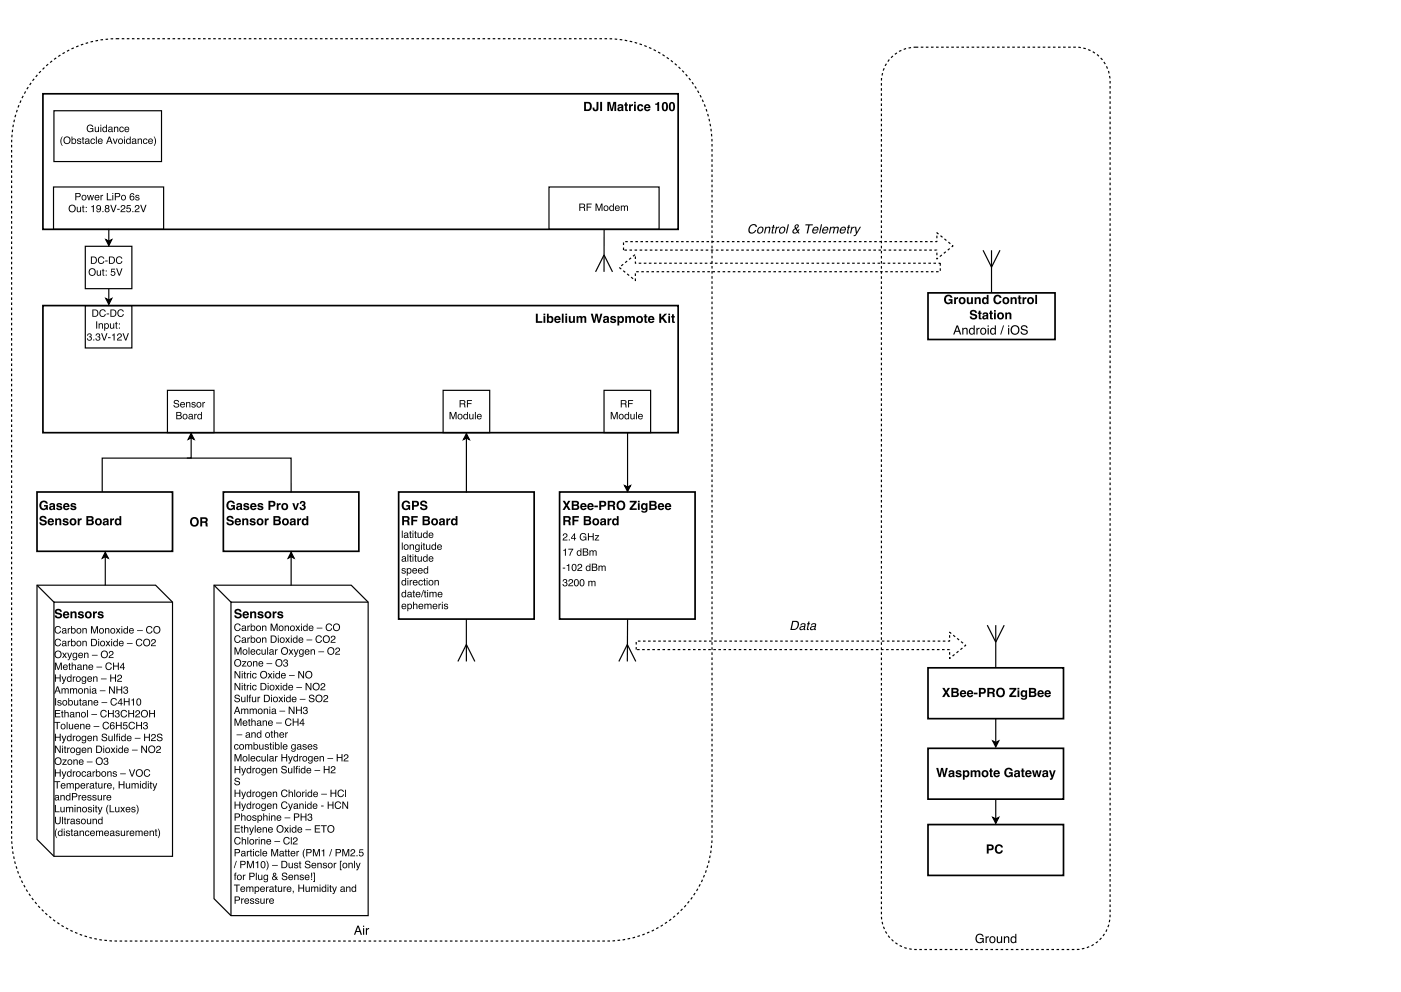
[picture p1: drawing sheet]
<svg xmlns="http://www.w3.org/2000/svg" width="420mm" height="297mm" viewBox="0 0 420 297" stroke-linecap="round" stroke-linejoin="round" font-family="sans-serif">
<path d="M267.8 16.7a10.2 10.2 0 0 1 6.8-2.6h48a10.3 10.3 0 0 1 10.3 10.3v250a10.3 10.3 0 0 1-10.3 10.3h-48a10.3 10.3 0 0 1-10.3-10.3v-250a10.3 10.3 0 0 1 3.5-7.7zM12 21.6a31.4 31.4 0 0 1 23-10h147a31.5 31.5 0 0 1 31.5 31.5v207.5a31.5 31.5 0 0 1-31.5 31.5h-147a31.5 31.5 0 0 1-31.5-31.5v-207.5a31.4 31.4 0 0 1 8.5-21.5zM187 72.4h94v-2.6l4.8 3.9-4.8 3.9v-2.6h-94zM185.7 80.2l4.8-4v2.7h91.5v2.6h-91.5v2.6zM190.8 192.2h94v-2.7l4.8 4-4.8 3.9v-2.7h-94z" fill="none" stroke="#000" stroke-width=".35" stroke-dasharray=".8 .8" stroke-linecap="butt"/>
<g fill="#000">
<path d="M31.7 71.8l.9 .5 .9-.5-.9 1.8zM31.7 89.5l.9 .4 .9-.4-.9 1.8zM57.3 129.9l.9 1.8-.9-.4-.9 .4zM139.9 130l.9 1.8-.9-.5-.9 .5zM187.3 145.6l.9 .4 .9-.4-.9 1.8zM31.6 165.6l.9 1.7-.9-.4-.9 .4zM87.3 165.6l.9 1.7-.9-.4-.9 .4zM70.5 233.3a.86 .86 0 0 1 1.4 .5h-.2a.46 .46 0 0 0-.6-.5 .46 .46 0 0 0-.2 .7 .81 .81 0 0 1 .8 .3 .81 .81 0 0 1 .2 .9 .94 .94 0 0 1-1 .2 .94 .94 0 0 1-.6-.7h.2a.54 .54 0 0 0 .6 .5 .54 .54 0 0 0 .5-.6 1.08 1.08 0 0 1-1.3-1zM297.7 222.1l.9 .5 .9-.5-.9 1.8zM297.7 245.1l.9 .4 .9-.4-.9 1.7z"/>
<path d="M26.3 37.6a.97 .97 0 0 1 1.7 .5h-.3a.8 .8 0 0 0-1.2-.3 .8 .8 0 0 0-.1 1.2 .7 .7 0 0 0 .8 .4 .7 .7 0 0 0 .5-.7h-.7v-.3h1v1.2l-.3-.3a1.1 1.1 0 0 1-1.6-.1 1.1 1.1 0 0 1 .2-1.6zM28.4 38h.3v1a.41 .41 0 0 0 .5 .4 .41 .41 0 0 0 .2-.6v-.8h.3v1.6h-.3v-.3a.55 .55 0 0 1-.6 .3 .55 .55 0 0 1-.4-.5zM30.1 38h.3v1.6h-.3zM30.1 37.4h.3v.3h-.3zM31.1 38.3a.58 .58 0 0 0-.1 .9 .58 .58 0 0 0 .8 0 .58 .58 0 0 0-.1-.9zM31 38.1l.5-.1 .3 .2v-.8h.3v2.2h-.3v-.2a.78 .78 0 0 1-1.1-.2 .78 .78 0 0 1 .3-1.1zM32.7 39a.35 .35 0 0 0 .5 .4 .35 .35 0 0 0 .1-.6zM32.6 38.2a.71 .71 0 0 1 1.1 .2l.2 1.2-.4-.2a.53 .53 0 0 1-.9 .1 .53 .53 0 0 1 .3-.8l.6-.2a.36 .36 0 0 0-.4-.3 .36 .36 0 0 0-.4 .3h-.2zM34.2 38h.2v.2a.57 .57 0 0 1 .7-.2 .57 .57 0 0 1 .4 .6v1h-.3v-1a.39 .39 0 0 0-.5-.4 .39 .39 0 0 0-.3 .5v.9h-.2zM36 38.2a.65 .65 0 0 1 .7-.2 .65 .65 0 0 1 .4 .5h-.2a.44 .44 0 0 0-.6-.3 .44 .44 0 0 0-.3 .6 .42 .42 0 0 0 .4 .6 .42 .42 0 0 0 .5-.4h.2a.75 .75 0 0 1-1.1 .5 .75 .75 0 0 1-.1-1.1zM37.5 38.2a.73 .73 0 0 1 .9-.2 .73 .73 0 0 1 .4 .9h-1.2a.45 .45 0 0 0 .3 .5 .45 .45 0 0 0 .6-.3h.2a.8 .8 0 0 1-1.2 .4 .8 .8 0 0 1 0-1.3zM37.7 38.3l-.1 .4h.9l-.3-.5z"/>
<path d="M175.7 31v1.8a.93 .93 0 0 0 1.2-.9 .93 .93 0 0 0-1.2-.9zM175.2 30.5h1.2a1.39 1.39 0 0 1 1.1 1.4 1.39 1.39 0 0 1-1.1 1.4h-1.2zM178.9 30.5h.6v2a.89 .89 0 0 1-1 .8 .89 .89 0 0 1-.8-1.1h.6a.37 .37 0 0 0 .1 .6 .37 .37 0 0 0 .5-.2zM180 30.5h.6v2.8h-.6zM182.1 30.5h.9l.5 2.2 .5-2.2h.8v2.8h-.5v-2.3l-.6 2.3h-.5l-.5-2.3v2.3h-.6zM185.8 32.5l-.1 .3a.38 .38 0 0 0 .5 .1 .38 .38 0 0 0 .1-.5zM185.4 31.5a.94 .94 0 0 1 1.5 .3l.1 1.5h-.5l-.1-.3a.7 .7 0 0 1-.9 .3 .7 .7 0 0 1-.3-.9 .7 .7 0 0 1 .9-.3l.3-.2a.33 .33 0 0 0-.3-.3 .33 .33 0 0 0-.4 .3h-.5zM187.5 30.7h.5v.6h.3v.4h-.3v1.1l.3 .1v.4l-.8-.2v-1.4h-.3v-.4h.3zM188.7 31.3h.5v.3l.6-.4v.6a.49 .49 0 0 0-.6 .5v1h-.5zM190.1 30.5h.6v.5h-.6zM190.1 31.3h.6v2h-.6zM191.3 31.5a.93 .93 0 0 1 1-.3 .93 .93 0 0 1 .6 .8h-.5a.42 .42 0 0 0-.6-.3 .42 .42 0 0 0-.2 .6 .41 .41 0 0 0 .3 .6 .41 .41 0 0 0 .5-.3h.5a1 1 0 0 1-1.4 .7 1 1 0 0 1-.3-1.6zM193.8 31.8l-.1 .3h.8l-.2-.4zM193.4 31.5a.98 .98 0 0 1 1.2-.2 .98 .98 0 0 1 .5 1.1h-1.4a.44 .44 0 0 0 .3 .5 .44 .44 0 0 0 .5-.2h.5a1.04 1.04 0 0 1-1.5 .4 1.04 1.04 0 0 1-.1-1.6zM196.5 31.1l.5-.1 .2-.4h.5v2.7h-.6v-1.9h-.6zM199.2 31.1l-.2 .3a1 1 0 0 0 .5 1.5l.2-.4a.98 .98 0 0 0-.4-1.5zM198.8 30.7a1.12 1.12 0 0 1 1.3 .3 1.12 1.12 0 0 1 .2 1.3 .97 .97 0 0 1-1.1 1 .97 .97 0 0 1-.7-1.3zM201.3 31.1l-.1 .3a1 1 0 0 0 .5 1.5l.2-.4a.98 .98 0 0 0-.5-1.5zM201 30.7a1.12 1.12 0 0 1 1.3 .3 1.12 1.12 0 0 1 .1 1.3 .97 .97 0 0 1-1.1 1 .97 .97 0 0 1-.7-1.3z"/>
<path d="M18.6 40.9h.2l-.4 1.7 .4 1.2a1.94 1.94 0 0 1-.2-2.9zM19 42.1a1.15 1.15 0 0 1 2.3 0 1.15 1.15 0 0 1-2.3 0zM19.3 42a.85 .85 0 0 0 1.7 0 .85 .85 0 0 0-1.7 0zM21.4 40.9h.3v.8a.73 .73 0 0 1 1.2 .6 .73 .73 0 0 1-1.2 .6v.2h-.3zM21.8 41.9a.57 .57 0 0 0-.1 .8 .57 .57 0 0 0 .8 .1 .57 .57 0 0 0 0-.9l-.3-.2zM23.3 41.6a.64 .64 0 0 1 1 .4h-.2a.34 .34 0 0 0-.4-.3 .34 .34 0 0 0-.3 .3l.1 .1a.58 .58 0 0 1 .8 .3 .58 .58 0 0 1-.4 .8l-.7-.2-.1-.4h.2a.39 .39 0 0 0 .4 .4 .39 .39 0 0 0 .4-.4h-.1a.66 .66 0 0 1-.6-.3 .66 .66 0 0 1-.1-.7zM24.7 41.1h.3v.4h.3v.3h-.3v1l.3 .3-.5-.1-.1-1.2h-.2zM25.8 42.6a.35 .35 0 0 0 .4 .3 .35 .35 0 0 0 .2-.5zM25.6 41.7a.71 .71 0 0 1 1.2 .2l.2 1.2-.5-.2a.53 .53 0 0 1-.9 .2 .53 .53 0 0 1 .4-.9l.5-.1a.36 .36 0 0 0-.3-.4 .36 .36 0 0 0-.4 .3h-.3zM27.3 41.7a.65 .65 0 0 1 .7-.2 .65 .65 0 0 1 .5 .6h-.3a.44 .44 0 0 0-.6-.3 .44 .44 0 0 0-.2 .6 .42 .42 0 0 0 .3 .5 .42 .42 0 0 0 .5-.3h.3a.75 .75 0 0 1-1.1 .5 .75 .75 0 0 1-.2-1.2zM28.8 41h.2v2.1h-.2zM29.5 41.7a.73 .73 0 0 1 .9-.1 .73 .73 0 0 1 .4 .8h-1.2a.45 .45 0 0 0 .4 .5 .45 .45 0 0 0 .5-.3h.3a.8 .8 0 0 1-1.3 .4 .8 .8 0 0 1 0-1.3zM29.8 41.9l-.2 .3h.9l-.3-.4zM32.8 41.3l-.4 .9h.7zM32.6 41h.4l.8 2.1h-.4l-.2-.6h-.8l-.3 .6h-.3zM33.8 41.5h.3l.5 1.3 .4-1.3h.3l-.6 1.6h-.3zM35.7 42.3a.56 .56 0 0 0 1.1 0 .56 .56 0 0 0-1.1 0zM35.4 42.4a.81 .81 0 0 1 1.6 0 .81 .81 0 0 1-1.6 0zM37.2 41.6h.3v1.5h-.3zM37.2 41h.3v.3h-.3zM38.2 41.9a.58 .58 0 0 0-.1 .9 .58 .58 0 0 0 .9 0 .58 .58 0 0 0-.2-.9zM38.1 41.6l.5-.1 .3 .2v-.8h.3v2.2h-.2v-.2a.78 .78 0 0 1-1.2-.1 .78 .78 0 0 1 .3-1.2zM39.8 42.6a.35 .35 0 0 0 .5 .3 .35 .35 0 0 0 .1-.5zM39.7 41.7a.71 .71 0 0 1 1.1 .2l.2 1.2-.4-.2a.53 .53 0 0 1-.9 .2 .53 .53 0 0 1 .3-.9l.6-.1a.36 .36 0 0 0-.4-.4 .36 .36 0 0 0-.4 .3h-.2zM41.3 41.5h.2v.3a.57 .57 0 0 1 .7-.3 .57 .57 0 0 1 .4 .6v1h-.3v-1a.39 .39 0 0 0-.5-.3 .39 .39 0 0 0-.2 .5v.8h-.3zM43.1 41.7a.65 .65 0 0 1 .7-.2 .65 .65 0 0 1 .4 .6h-.2a.44 .44 0 0 0-.6-.3 .44 .44 0 0 0-.2 .6 .42 .42 0 0 0 .3 .5 .42 .42 0 0 0 .5-.3h.2a.75 .75 0 0 1-1 .5 .75 .75 0 0 1-.2-1.2zM44.6 41.7a.73 .73 0 0 1 .9-.1 .73 .73 0 0 1 .4 .8h-1.2a.45 .45 0 0 0 .3 .5 .45 .45 0 0 0 .6-.3h.2a.8 .8 0 0 1-1.2 .4 .8 .8 0 0 1 0-1.3zM44.8 41.9l-.1 .3h.9l-.3-.4zM46.1 40.9a1.79 1.79 0 0 1 0 2.9l.4-1.5z"/>
<path d="M22.6 57.9h1a.63 .63 0 0 1 .6 .6 .63 .63 0 0 1-.6 .6h-.7v.9h-.3zM22.9 58.1v.8h.6a.38 .38 0 0 0 .4-.4 .38 .38 0 0 0-.4-.4zM24.7 59.2a.56 .56 0 0 0 1.1 0 .56 .56 0 0 0-1.1 0zM24.4 59.3a.85 .85 0 0 1 1.7 0 .85 .85 0 0 1-1.7 0zM26.1 58.4h.3l.3 1.3 .3-1.3h.3l.3 1.3 .3-1.3h.3l-.5 1.6h-.2l-.4-1.2-.3 1.2h-.3zM28.6 58.7a.73 .73 0 0 1 .9-.2 .73 .73 0 0 1 .3 .8h-1.2a.45 .45 0 0 0 .4 .6 .45 .45 0 0 0 .5-.4h.3a.8 .8 0 0 1-1.2 .4 .8 .8 0 0 1 0-1.2zM28.8 58.8l-.1 .3h.8l-.2-.4zM30.2 58.4h.2v.3l.5-.3v.3l-.5 .3v1h-.2zM32 57.9h.3v1.9h1.1v.2h-1.4zM33.7 58.5h.3v1.5h-.3zM33.7 57.9h.3v.3h-.3zM34.4 57.9h1a.63 .63 0 0 1 .7 .6 .63 .63 0 0 1-.7 .6h-.7v.9h-.3zM34.7 58.1v.8h.6a.38 .38 0 0 0 .5-.4 .38 .38 0 0 0-.5-.4zM36.5 59.2a.56 .56 0 0 0 1.1 0 .56 .56 0 0 0-1.1 0zM36.3 59.3a.81 .81 0 0 1 1.6 0 .81 .81 0 0 1-1.6 0zM39.1 58.1l.8-.2 .3 .4 .1 .2h-.3a.5 .5 0 0 0-.7-.3 .5 .5 0 0 0-.2 .7 .73 .73 0 0 1 1.2 .3 .73 .73 0 0 1-.6 1 .73 .73 0 0 1-.8-.8zM39.2 59.4a.46 .46 0 0 0 .9 0 .46 .46 0 0 0-.9 0zM40.7 58.5a.64 .64 0 0 1 1.1 .4h-.3a.34 .34 0 0 0-.3-.3 .34 .34 0 0 0-.3 .3l.1 .1a.58 .58 0 0 1 .7 .3 .58 .58 0 0 1-.3 .8l-.7-.2-.2-.4h.3a.39 .39 0 0 0 .4 .4 .39 .39 0 0 0 .4-.4h-.1a.66 .66 0 0 1-.7-.3 .66 .66 0 0 1-.1-.7z"/>
<path d="M20.5 62.5a1.15 1.15 0 0 1 2.3 0 1.15 1.15 0 0 1-2.3 0zM20.9 62.5a.84 .84 0 0 0 1.6 0 .84 .84 0 0 0-1.6 0zM23 62h.3v1.1a.41 .41 0 0 0 .5 .3 .41 .41 0 0 0 .2-.6v-.8h.3v1.6h-.2v-.2a.55 .55 0 0 1-.7 .2 .55 .55 0 0 1-.4-.5zM24.8 61.6h.2v.4h.3v.2h-.3v1.1l.3 .3-.5-.2v-1.2h-.2zM25.7 62h.3v.4h-.3zM25.7 63.3h.3v.3h-.3zM27.4 61.9l.7-.4v2.1h-.2v-1.5h-.5zM29 61.7a.94 .94 0 0 1 1.2 .2 .94 .94 0 0 1 0 1.3 .66 .66 0 0 1-.7 .5 .66 .66 0 0 1-.6-.6h.3a.42 .42 0 0 0 .5 .3 .42 .42 0 0 0 .3-.5v-.3a.69 .69 0 0 1-1 .1 .69 .69 0 0 1 0-1zM29.1 62.2a.5 .5 0 0 0 1 0 .5 .5 0 0 0-1 0zM30.7 63.3h.3v.3h-.3zM31.7 62a.4 .4 0 0 0 .8 0 .4 .4 0 0 0-.8 0zM31.7 63a.45 .45 0 0 0 .9 0 .45 .45 0 0 0-.9 0zM31.6 61.6a.6 .6 0 0 1 .9 0 .6 .6 0 0 1 0 .9 .66 .66 0 0 1 .1 .9 .66 .66 0 0 1-1 0 .66 .66 0 0 1 .2-.9l-.3-.5zM33.1 61.4h.3l.6 1.9 .6-1.9h.4l-.8 2.2h-.3zM35.1 62.6h.8v.3h-.8zM36.4 61.6a.73 .73 0 0 1 1.2 .3 .73 .73 0 0 1-.8 1l-.4 .4h1.2v.3h-1.5a1.79 1.79 0 0 1 1.2-1.3 .43 .43 0 0 0-.4-.6 .43 .43 0 0 0-.4 .5h-.3zM38.1 61.5h1.1v.3h-.9l-.1 .6a.73 .73 0 0 1 1 .3 .73 .73 0 0 1-.5 1 .73 .73 0 0 1-.9-.6h.3a.47 .47 0 0 0 .7 .2 .47 .47 0 0 0 .1-.7 .47 .47 0 0 0-.8 .1h-.2zM39.7 63.3h.3v.3h-.3zM40.7 61.6a.73 .73 0 0 1 1.1 .3 .73 .73 0 0 1-.7 1l-.4 .4h1.1v.3h-1.4a1.79 1.79 0 0 1 1.1-1.3 .43 .43 0 0 0-.4-.6 .43 .43 0 0 0-.4 .5h-.3zM42 61.4h.4l.6 1.9 .6-1.9h.3l-.7 2.2h-.4z"/>
<path d="M27.6 77.2v1.6h.5a.86 .86 0 0 0 .7-.8 .86 .86 0 0 0-.7-.8zM27.3 76.9h.8a1.11 1.11 0 0 1 1 1.1 1.11 1.11 0 0 1-1 1.1h-.8zM29.6 77.2a.95 .95 0 0 1 1-.3 .95 .95 0 0 1 .7 .7h-.3a.74 .74 0 0 0-1.1-.4 .74 .74 0 0 0-.2 1.1 .67 .67 0 0 0 .6 .6 .67 .67 0 0 0 .7-.6h.3a1.05 1.05 0 0 1-1.5 .7 1.05 1.05 0 0 1-.3-1.6zM31.5 78.1h.8v.3h-.8zM33 77.2v1.6h.5a.86 .86 0 0 0 .7-.8 .86 .86 0 0 0-.7-.8zM32.7 76.9h.9a1.11 1.11 0 0 1 .9 1.1 1.11 1.11 0 0 1-.9 1.1h-.9zM35 77.2a.95 .95 0 0 1 1-.3 .95 .95 0 0 1 .7 .7h-.3a.74 .74 0 0 0-1-.4 .74 .74 0 0 0-.3 1.1 .67 .67 0 0 0 .6 .6 .67 .67 0 0 0 .7-.6h.3a1.05 1.05 0 0 1-1.5 .7 1.05 1.05 0 0 1-.3-1.6z"/>
<path d="M174 61.3v.7h.7a.38 .38 0 0 0 .5-.3 .38 .38 0 0 0-.4-.4zM173.7 61h1a.6 .6 0 0 1 .7 .4 .6 .6 0 0 1-.2 .7l.4 1.1h-.4l-.1-.8-.4-.1h-.7v.9h-.3zM175.9 61h1.5v.3h-1.2v.7h1.1v.2h-1.1v1h-.3zM178.6 61h.4l.7 1.9 .6-1.9h.4v2.2h-.3v-1.8l-.6 1.8h-.3l-.6-1.8v1.8h-.3zM181.2 62.4a.56 .56 0 0 0 1.1 0 .56 .56 0 0 0-1.1 0zM181 62.4a.81 .81 0 0 1 1.6 0 .81 .81 0 0 1-1.6 0zM183.1 62a.58 .58 0 0 0-.1 .8 .58 .58 0 0 0 .9 0 .58 .58 0 0 0-.2-.8zM183 61.7l.5-.1 .3 .2v-.8h.3v2.2h-.2v-.2a.78 .78 0 0 1-1.2-.2 .78 .78 0 0 1 .3-1.1zM184.6 61.8a.73 .73 0 0 1 .9-.1 .73 .73 0 0 1 .4 .8h-1.2a.45 .45 0 0 0 .3 .5 .45 .45 0 0 0 .6-.3h.2a.8 .8 0 0 1-1.2 .4 .8 .8 0 0 1 0-1.3zM184.8 62l-.1 .3h.9l-.3-.5zM186.2 61.6h.3v.3a.52 .52 0 0 1 .9-.1 .53 .53 0 0 1 .6-.2 .53 .53 0 0 1 .3 .6v1h-.2l-.1-1.2-.2-.2-.4 .3v1.1h-.3v-1a.36 .36 0 0 0-.4-.4 .36 .36 0 0 0-.2 .6v.8h-.3z"/>
<path d="M225 67.6a1.08 1.08 0 0 1 1.2-.5 1.08 1.08 0 0 1 .8 1h-.4a.88 .88 0 0 0-1-.6 .88 .88 0 0 0-.7 .9 .86 .86 0 0 0 .4 1.3 .86 .86 0 0 0 1.2-.7h.3a1.24 1.24 0 0 1-1.7 1 1.24 1.24 0 0 1-.4-2zM227.7 68.5a.66 .66 0 0 0-.3 .8 .66 .66 0 0 0 .8 .3l.2-.1a.65 .65 0 0 0 .2-.8 .65 .65 0 0 0-.8-.4zM227.5 68.2a.89 .89 0 0 1 1.3 0 .89 .89 0 0 1-.1 1.3 .92 .92 0 0 1-1.4 .4 .92 .92 0 0 1 0-1.5zM229.5 68h.4l-.1 .3a.64 .64 0 0 1 .8-.4 .64 .64 0 0 1 .4 .8l-.3 1.3h-.3l.3-1.3a.51 .51 0 0 0-.6-.4 .51 .51 0 0 0-.4 .6l-.2 1.1h-.4zM231.8 67.4h.4l-.1 .6h.3l-.1 .3h-.3l-.3 1.3 .3 .1v.3h-.3l-.3-.2 .3-1.5h-.3l.1-.3h.2zM232.7 68h.3v.3l.7-.4-.1 .4-.7 .4-.3 1.3h-.3zM234.2 68.5a.66 .66 0 0 0-.3 .8 .66 .66 0 0 0 .9 .3l.1-.1a.65 .65 0 0 0 .3-.8 .65 .65 0 0 0-.8-.4zM234.1 68.2a.89 .89 0 0 1 1.3 0 .89 .89 0 0 1-.1 1.3 .92 .92 0 0 1-1.4 .4 .92 .92 0 0 1 0-1.5zM236.3 67.2h.3l-.6 2.8h-.3zM238.7 67.7a.29 .29 0 0 0 0 .4 .29 .29 0 0 0 .4 0l.1-.5zM238.2 69a.51 .51 0 0 0 .1 .8 .51 .51 0 0 0 .7-.4l-.4-.7zM238.5 67.4a.61 .61 0 0 1 1.1 .1 .61 .61 0 0 1-.5 .9l-.2 .1 .4 .6 .2-.4h.3l-.4 .7 .4 .6h-.4l-.2-.3a.78 .78 0 0 1-1.1 .3 .78 .78 0 0 1-.3-1.1l.6-.4-.1-.6zM241.6 67.2h2.2l-.1 .4h-.9l-.5 2.4h-.4l.5-2.4h-.9zM244 68.2a.81 .81 0 0 1 1.1-.2 .81 .81 0 0 1 .3 1.1h-1.5a.54 .54 0 0 0 .4 .7 .54 .54 0 0 0 .7-.4h.3a.95 .95 0 0 1-1.5 .4 .95 .95 0 0 1 .2-1.6zM244.3 68.4l-.3 .4h1.1a.48 .48 0 0 0-.2-.5 .48 .48 0 0 0-.6 .1zM246.2 67.2h.3l-.5 2.8h-.4zM247 68.2a.81 .81 0 0 1 1.1-.2 .81 .81 0 0 1 .3 1.1h-1.5a.54 .54 0 0 0 .4 .7 .54 .54 0 0 0 .6-.4h.4a.95 .95 0 0 1-1.6 .4 .95 .95 0 0 1 .3-1.6zM247.2 68.4l-.2 .4h1.1a.48 .48 0 0 0-.3-.5 .48 .48 0 0 0-.6 .1zM249 68h.3v.3a.65 .65 0 0 1 1.1 0 .61 .61 0 0 1 .7-.3 .61 .61 0 0 1 .4 .7l-.2 1.3h-.4l.3-1.4a.45 .45 0 0 0-.6-.4 .45 .45 0 0 0-.3 .6l-.2 1.2h-.4l.3-1.5a.51 .51 0 0 0-.6-.2 .51 .51 0 0 0-.3 .6l-.2 1.1h-.3zM252.3 68.2a.81 .81 0 0 1 1.1-.2 .81 .81 0 0 1 .2 1.1h-1.4a.54 .54 0 0 0 .4 .7 .54 .54 0 0 0 .6-.4h.4a.95 .95 0 0 1-1.6 .4 .95 .95 0 0 1 .3-1.6zM252.5 68.4l-.3 .4h1.2a.48 .48 0 0 0-.3-.5 .48 .48 0 0 0-.6 .1zM254.5 67.4h.3l-.1 .6h.3v.3h-.4l-.2 1.3 .2 .1v.3h-.3l-.3-.2 .3-1.5h-.3l.1-.3h.3zM255.3 68h.4l-.1 .3 .7-.4v.4l-.8 .4-.2 1.3h-.4zM256.4 68h.4l.2 1.6 .9-1.6h.3l-.8 1.5a1.7 1.7 0 0 1-1.3 1.3v-.3h.3l.3-.5z"/>
<path d="M26.5 81.6a1.15 1.15 0 0 1 2.3 0 1.15 1.15 0 0 1-2.3 0zM26.8 81.5a.85 .85 0 0 0 1.7 0 .85 .85 0 0 0-1.7 0zM29 81.1h.3v1a.41 .41 0 0 0 .5 .3 .41 .41 0 0 0 .2-.6v-.7h.3v1.5h-.3l.1-.2a.55 .55 0 0 1-.7 .3 .55 .55 0 0 1-.4-.6zM30.8 80.6h.2v.5h.3v.2h-.3v1l.3 .3-.5-.1v-1.2h-.2zM31.7 81.1h.3v.3h-.3zM31.7 82.3h.3v.3h-.3zM33.4 80.6h1.1v.2h-.9l-.1 .6a.73 .73 0 0 1 1.1 .3 .73 .73 0 0 1-.5 1 .73 .73 0 0 1-.9-.6h.2a.47 .47 0 0 0 .7 .2 .47 .47 0 0 0 .1-.7 .47 .47 0 0 0-.7 .1h-.3zM34.8 80.5h.4l.6 1.8 .6-1.8h.3l-.8 2.1h-.3z"/>
<path d="M28 93v1.7h.5a.86 .86 0 0 0 .7-.8 .86 .86 0 0 0-.7-.9zM27.7 92.8h.9a1.11 1.11 0 0 1 .9 1.1 1.11 1.11 0 0 1-.9 1.1h-.9zM30 93.1a.95 .95 0 0 1 1-.4 .95 .95 0 0 1 .7 .7h-.3a.74 .74 0 0 0-1-.3 .74 .74 0 0 0-.3 1 .67 .67 0 0 0 .7 .7 .67 .67 0 0 0 .6-.6h.3a1.05 1.05 0 0 1-1.5 .7 1.05 1.05 0 0 1-.3-1.6zM32 94h.7v.3h-.7zM33.4 93v1.7h.5a.86 .86 0 0 0 .7-.8 .86 .86 0 0 0-.7-.9zM33.1 92.8h.9a1.11 1.11 0 0 1 .9 1.1 1.11 1.11 0 0 1-.9 1.1h-.9zM35.4 93.1a.95 .95 0 0 1 1-.4 .95 .95 0 0 1 .7 .7h-.3a.74 .74 0 0 0-1-.3 .74 .74 0 0 0-.3 1 .67 .67 0 0 0 .7 .7 .67 .67 0 0 0 .6-.6h.3a1.05 1.05 0 0 1-1.5 .7 1.05 1.05 0 0 1-.3-1.6z"/>
<path d="M28.8 96.3h.3v2.2h-.3zM29.6 96.9h.2v.3a.57 .57 0 0 1 .7-.3 .57 .57 0 0 1 .4 .6v1h-.3v-1a.39 .39 0 0 0-.5-.3 .39 .39 0 0 0-.2 .5v.8h-.3zM31.7 97.2a.53 .53 0 0 0-.2 .8 .53 .53 0 0 0 .8 .1 .54 .54 0 0 0 0-.7 .54 .54 0 0 0-.6-.2zM31.3 96.9h.2v.2a.75 .75 0 0 1 1.1 .1 .75 .75 0 0 1-.1 1.1l-.5 .3-.5-.3v.9h-.2zM33 96.9h.2v1.1a.41 .41 0 0 0 .6 .3 .41 .41 0 0 0 .2-.6v-.8h.3v1.6h-.3v-.2a.55 .55 0 0 1-.6 .2 .55 .55 0 0 1-.4-.5zM34.7 96.5h.3v.4h.3v.2h-.3v1.1l.3 .3-.6-.2v-1.2h-.2zM35.7 97h.3v.3h-.3zM35.7 98.2h.3v.3h-.3z"/>
<path d="M160.7 94h.6v2.3h1.3v.5h-1.9zM163 94h.5v.5h-.5zM163 94.8h.5v2h-.5zM164 94h.6v1a.93 .93 0 0 1 1.2 0 .93 .93 0 0 1 .1 1.3 .77 .77 0 0 1-1.4 .2v.3h-.5zM164.7 95.3a.54 .54 0 0 0-.1 .9 .54 .54 0 0 0 .8-.2 .51 .51 0 0 0-.1-.7 .51 .51 0 0 0-.6 0zM166.9 95.3l-.1 .3h.8l-.3-.4zM166.5 95a.98 .98 0 0 1 1.2-.2 .98 .98 0 0 1 .4 1.1h-1.4a.44 .44 0 0 0 .3 .5 .44 .44 0 0 0 .6-.2h.5a1.04 1.04 0 0 1-1.6 .4 1.04 1.04 0 0 1 0-1.6zM168.5 94h.5v2.8h-.5zM169.5 94h.6v.5h-.6zM169.5 94.8h.6v2h-.6zM170.6 94.8h.5v1.2a.39 .39 0 0 0 .5 .4 .39 .39 0 0 0 .3-.5v-1.1h.5v2h-.5l-.1-.2a.72 .72 0 0 1-.8 .2 .72 .72 0 0 1-.4-.8zM172.9 94.8h.5v.3a.64 .64 0 0 1 1.2 0 .67 .67 0 0 1 .8-.4 .67 .67 0 0 1 .4 .8v1.3h-.5v-1.3a.33 .33 0 0 0-.4-.3 .33 .33 0 0 0-.3 .4v1.2h-.5v-1.2a.33 .33 0 0 0-.3-.4 .33 .33 0 0 0-.3 .4v1.2h-.6zM177.2 94h.6l.4 2.1 .4-2.1h.6l.4 2.1 .5-2.1h.6l-.8 2.8h-.6l-.4-2.1-.4 2.1h-.6zM181.5 96l-.1 .3a.38 .38 0 0 0 .5 .1 .38 .38 0 0 0 .1-.5zM181 95a.94 .94 0 0 1 1.6 .3l.1 1.5h-.6v-.3a.7 .7 0 0 1-.9 .3 .7 .7 0 0 1-.3-.9 .7 .7 0 0 1 .9-.3l.3-.2a.33 .33 0 0 0-.4-.3 .33 .33 0 0 0-.3 .3h-.5zM183.2 94.9a.94 .94 0 0 1 1.5 .5h-.5l-.3-.3-.3 .1v.2a.84 .84 0 0 1 .9 .3 .84 .84 0 0 1 .1 1 1.02 1.02 0 0 1-1.7-.6h.6a.39 .39 0 0 0 .4 .4 .39 .39 0 0 0 .3-.3l-.1-.1a.82 .82 0 0 1-1-1.1zM185.8 95.3a.54 .54 0 0 0-.1 .8 .54 .54 0 0 0 .8 0 .54 .54 0 0 0 0-.7 .54 .54 0 0 0-.7-.1zM185.2 94.8h.5v.3a.88 .88 0 0 1 1.2-.2 .88 .88 0 0 1 .2 1.2 .78 .78 0 0 1-.5 .7 .78 .78 0 0 1-.9-.3v1.1h-.5zM187.5 94.8h.5v.3a.64 .64 0 0 1 1.2 0 .67 .67 0 0 1 .8-.4 .67 .67 0 0 1 .4 .8v1.3h-.5v-1.3a.33 .33 0 0 0-.4-.3 .33 .33 0 0 0-.3 .4v1.2h-.5v-1.2a.33 .33 0 0 0-.3-.4 .33 .33 0 0 0-.4 .4v1.2h-.5zM191.3 95.8a.55 .55 0 0 0 1.1 0 .55 .55 0 0 0-1.1 0zM190.8 95.8a1.08 1.08 0 0 1 2.1 0 1.08 1.08 0 0 1-2.1 0zM193.3 94.2h.5v.6h.4v.4h-.4v1.1l.4 .1v.4l-.9-.2v-1.4h-.3v-.4h.3zM195 95.3l-.1 .3h.8l-.3-.4zM194.6 95a.98 .98 0 0 1 1.2-.2 .98 .98 0 0 1 .5 1.1h-1.4a.44 .44 0 0 0 .3 .5 .44 .44 0 0 0 .5-.2h.5a1.04 1.04 0 0 1-1.6 .4 1.04 1.04 0 0 1 0-1.6zM197.7 94h.6v1.2l1-1.2h.8l-1.1 1.2 1.1 1.6h-.7l-.8-1.2-.3 .3v.9h-.6zM200.4 94h.6v.5h-.6zM200.4 94.8h.6v2h-.6zM201.5 94.2h.6v.6h.3v.4h-.3v1.1l.3 .1v.4l-.8-.2-.1-1.4h-.2v-.4h.2z"/>
<path d="M283.5 88.7a1.27 1.27 0 0 1 2.1 .6h-.5a.81 .81 0 0 0-1.2-.4 .81 .81 0 0 0-.2 1.2 .72 .72 0 0 0 .7 .6 .72 .72 0 0 0 .7-.6h-.6v-.4h1.2v1.4h-.4l-.1-.3a1.33 1.33 0 0 1-1.8 0 1.33 1.33 0 0 1-.1-1.8zM286.1 89.1h.6v.4l.6-.4v.5a.49 .49 0 0 0-.6 .6v.9h-.6zM288.1 90.1a.55 .55 0 0 0 1.1 0 .55 .55 0 0 0-1.1 0zM287.5 90.1a1.1 1.1 0 0 1 2.2 0 1.1 1.1 0 0 1-2.2 0zM289.9 89.1h.6v1.2a.39 .39 0 0 0 .4 .5 .39 .39 0 0 0 .3-.6v-1.1h.6v2h-.5l-.1-.1a.72 .72 0 0 1-.9 .1 .72 .72 0 0 1-.4-.8zM292.3 89.1h.5v.3a.71 .71 0 0 1 .8-.3 .71 .71 0 0 1 .5 .7v1.3h-.5v-1.2a.4 .4 0 0 0-.5-.4 .4 .4 0 0 0-.3 .5v1.1h-.5zM294.7 89.4l.7-.3 .5 .3v-1h.6v2.7h-.6v-.2a.93 .93 0 0 1-1.3 0 .93 .93 0 0 1 0-1.3zM295.1 89.7a.57 .57 0 0 0-.1 .8 .57 .57 0 0 0 .9 .1 .57 .57 0 0 0-.1-.8l-.3-.3zM298.3 88.7a1.2 1.2 0 0 1 1.2-.3 1.2 1.2 0 0 1 .9 .9h-.6a.69 .69 0 0 0-.9-.4 .69 .69 0 0 0-.4 .9 .67 .67 0 0 0 .4 .9 .67 .67 0 0 0 .9-.5h.5a1.3 1.3 0 0 1-1.7 .9 1.3 1.3 0 0 1-.6-1.9zM301.2 90.1a.55 .55 0 0 0 1.1 0 .55 .55 0 0 0-1.1 0zM300.6 90.1a1.1 1.1 0 0 1 2.2 0 1.1 1.1 0 0 1-2.2 0zM303.1 89.1h.5v.3a.71 .71 0 0 1 .8-.3 .71 .71 0 0 1 .5 .7v1.3h-.5v-1.2a.4 .4 0 0 0-.5-.4 .4 .4 0 0 0-.3 .5v1.1h-.5zM305.5 88.6h.5v.5h.3v.4h-.3v1.2l.3 .1v.4l-.8-.3v-1.4h-.3v-.4h.3zM306.7 89.1h.5v.4l.6-.4v.5a.49 .49 0 0 0-.6 .6v.9h-.5zM308.6 90.1a.55 .55 0 0 0 1.1 0 .55 .55 0 0 0-1.1 0zM308 90.1a1.1 1.1 0 0 1 2.2 0 1.1 1.1 0 0 1-2.2 0zM310.5 88.4h.5v2.7h-.5z"/>
<path d="M287.1 98l-.5 1.2h.9zM286.9 97.6h.4l1 2.7h-.4l-.3-.8h-1.1l-.3 .8h-.3zM288.6 98.3h.3v.3a.7 .7 0 0 1 .8-.3 .7 .7 0 0 1 .5 .7v1.3h-.3v-1.3a.49 .49 0 0 0-.6-.4 .49 .49 0 0 0-.4 .6v1.1h-.3zM291.1 98.7a.66 .66 0 0 0-.2 1.1 .66 .66 0 0 0 1-.1 .66 .66 0 0 0 .1-.9 .66 .66 0 0 0-.9-.1zM290.9 98.4l.7-.1 .4 .3v-1.1h.3v2.8h-.3v-.3a.91 .91 0 0 1-1.3 .1 .91 .91 0 0 1 0-1.3zM292.8 98.3h.3v.3l.7-.3v.3l-.6 .3v1.4h-.4zM294.5 98.6a.71 .71 0 0 0-.2 1 .71 .71 0 0 0 1 .2 .73 .73 0 0 0 .1-.9 .73 .73 0 0 0-.9-.3zM294.2 98.5a.98 .98 0 0 1 1.4 .2 .98 .98 0 0 1-.2 1.3 .98 .98 0 0 1-1.4-.1v-.9zM296.2 98.3h.3v2h-.3zM296.2 97.6h.3v.3h-.3zM297.4 98.7a.66 .66 0 0 0-.1 1.1 .66 .66 0 0 0 1-.1 .66 .66 0 0 0 0-.9 .66 .66 0 0 0-.9-.1zM297.3 98.4l.7-.1 .3 .3v-1.1h.4v2.8h-.3v-.3a.91 .91 0 0 1-1.3 .1 .91 .91 0 0 1-.1-1.3zM300.8 97.6h.3l-.9 2.7h-.2zM302.3 98.3h.4v2h-.4zM302.3 97.6h.4v.3h-.4zM303.1 98.9a1.41 1.41 0 0 1 2.8 0 1.41 1.41 0 0 1-2.8 0zM303.7 98.1a1.04 1.04 0 0 0 0 1.6 1.04 1.04 0 0 0 1.6-.3 1.03 1.03 0 0 0-.2-1.3 1.03 1.03 0 0 0-1.4 0zM306.4 97.7a1.07 1.07 0 0 1 1.8 .7h-.4a.59 .59 0 0 0-.7-.7 .59 .59 0 0 0-.4 .9l.2 .1a.93 .93 0 0 1 1.1 .3 .93 .93 0 0 1-.1 1.2 1.16 1.16 0 0 1-1.8-.8h.3a.72 .72 0 0 0 .7 .7 .72 .72 0 0 0 .7-.7l-.3-.2a.97 .97 0 0 1-1-.3 .97 .97 0 0 1-.2-1z"/>
<path d="M291.1 93.1a1.14 1.14 0 0 1 1.9 .7h-.6a.46 .46 0 0 0-.5-.4 .46 .46 0 0 0-.4 .5l.2 .1a1.03 1.03 0 0 1 1 .3 1.03 1.03 0 0 1 .2 1.1 1.21 1.21 0 0 1-1.2 .4 1.21 1.21 0 0 1-.9-.9h.6a.52 .52 0 0 0 .5 .5 .52 .52 0 0 0 .5-.7h-.2a1.03 1.03 0 0 1-1-.3 1.03 1.03 0 0 1-.2-1.1zM293.5 93.1h.5v.6h.4v.4h-.4l.1 1.2h.3v.4l-.9-.2v-1.4h-.3v-.4h.3zM295.2 94.9l-.1 .4a.38 .38 0 0 0 .6 0 .38 .38 0 0 0 0-.5zM294.8 93.9a.94 .94 0 0 1 1.6 .4l.1 1.4h-.6v-.2a.7 .7 0 0 1-1 .2 .7 .7 0 0 1-.3-.9 .7 .7 0 0 1 .9-.3l.3-.1a.33 .33 0 0 0-.3-.4 .33 .33 0 0 0-.3 .3h-.6zM296.9 93.1h.5v.6h.4v.4h-.4v1.2h.4v.4l-.9-.2v-1.4h-.3v-.4h.3zM298.1 93h.5v.4h-.5zM298.1 93.7h.5v2h-.5zM299.6 94.7a.55 .55 0 0 0 1.1 0 .55 .55 0 0 0-1.1 0zM299 94.7a1.1 1.1 0 0 1 2.2 0 1.1 1.1 0 0 1-2.2 0zM301.5 93.7h.5v.3a.71 .71 0 0 1 .8-.3 .71 .71 0 0 1 .5 .7v1.3h-.5v-1.2a.4 .4 0 0 0-.5-.4 .4 .4 0 0 0-.3 .5v1.1h-.5z"/>
<path d="M26.4 100.1a.61 .61 0 0 1 .9-.1 .61 .61 0 0 1-.1 .9 .7 .7 0 0 1-.1 1.3 .7 .7 0 0 1-1-.8h.3a.46 .46 0 0 0 .4 .6 .46 .46 0 0 0 .5-.5 .46 .46 0 0 0-.6-.4v-.2a.4 .4 0 0 0 .5-.3 .4 .4 0 0 0-.3-.5 .4 .4 0 0 0-.5 .4l-.3 .1zM28 101.8h.3v.3h-.3zM28.9 100.1a.61 .61 0 0 1 .9-.1 .61 .61 0 0 1 0 .9 .7 .7 0 0 1-.2 1.3 .7 .7 0 0 1-1-.8h.3a.46 .46 0 0 0 .4 .6 .46 .46 0 0 0 .5-.5 .46 .46 0 0 0-.6-.4v-.2a.4 .4 0 0 0 .5-.3 .4 .4 0 0 0-.3-.5 .4 .4 0 0 0-.4 .4l-.3 .1zM30.3 99.9h.3l.7 1.9 .6-1.9h.3l-.8 2.2h-.3zM32.4 101.1h.7v.3h-.7zM33.6 100.4l.8-.4v2.1h-.3v-1.5h-.5zM35.4 100.1a.73 .73 0 0 1 1.1 .3 .73 .73 0 0 1-.7 1l-.4 .4h1.1v.3h-1.4a1.79 1.79 0 0 1 1.1-1.4 .43 .43 0 0 0-.4-.5 .43 .43 0 0 0-.4 .5h-.3zM36.8 99.9h.3l.6 1.9 .6-1.9h.4l-.8 2.2h-.4z"/>
<path d="M52.3 120.1a.86 .86 0 0 1 1.4 .5h-.3a.46 .46 0 0 0-.5-.6 .46 .46 0 0 0-.2 .8 .81 .81 0 0 1 .8 .2 .81 .81 0 0 1 .1 .9 .94 .94 0 0 1-.9 .3 .94 .94 0 0 1-.7-.8h.3a.54 .54 0 0 0 .6 .6 .54 .54 0 0 0 .5-.7 1.08 1.08 0 0 1-1.3-.9zM54.2 120.7a.73 .73 0 0 1 .9-.1 .73 .73 0 0 1 .4 .8h-1.2a.45 .45 0 0 0 .3 .5 .45 .45 0 0 0 .6-.3h.2a.8 .8 0 0 1-1.2 .4 .8 .8 0 0 1 0-1.3zM54.4 120.9l-.1 .3h.9l-.3-.4zM55.8 120.5h.3v.3a.57 .57 0 0 1 .6-.3 .57 .57 0 0 1 .4 .6v1h-.3v-1a.39 .39 0 0 0-.5-.3 .39 .39 0 0 0-.2 .5v.8h-.3zM57.6 120.6a.64 .64 0 0 1 1.1 .4h-.3a.34 .34 0 0 0-.3-.3 .34 .34 0 0 0-.4 .3l.1 .1a.58 .58 0 0 1 .8 .3 .58 .58 0 0 1-.3 .8l-.7-.2-.2-.4h.2a.39 .39 0 0 0 .4 .4 .39 .39 0 0 0 .4-.4v-.1a.66 .66 0 0 1-.7-.2 .66 .66 0 0 1-.1-.7zM59.1 121.3a.6 .6 0 0 0 1.2 0 .6 .6 0 0 0-1.2 0zM58.9 121.4a.81 .81 0 0 1 1.6 0 .81 .81 0 0 1-1.6 0zM60.7 120.5h.3v.3l.5-.3v.3l-.5 .3v1h-.3z"/>
<path d="M53.1 123.7v.7h.6a.35 .35 0 0 0 .4-.3 .35 .35 0 0 0-.4-.4zM53.1 124.7v.7h.7a.4 .4 0 0 0 .4-.4 .4 .4 0 0 0-.5-.3zM52.9 123.5h.9a.54 .54 0 0 1 .6 .4 .54 .54 0 0 1-.3 .6 .62 .62 0 0 1 .4 .8 .62 .62 0 0 1-.7 .4h-.9zM55 124.9a.56 .56 0 0 0 1.1 0 .56 .56 0 0 0-1.1 0zM54.7 124.9a.85 .85 0 0 1 1.7 0 .85 .85 0 0 1-1.7 0zM56.8 125.1a.35 .35 0 0 0 .5 .4 .35 .35 0 0 0 .1-.6zM56.7 124.3a.71 .71 0 0 1 1.1 .2l.2 1.2-.4-.2a.53 .53 0 0 1-1 .1 .53 .53 0 0 1 .4-.8l.5-.2a.36 .36 0 0 0-.3-.3 .36 .36 0 0 0-.4 .3h-.2zM58.3 124.1h.2v.3l.5-.3v.2l-.4 .3-.1 1.1h-.2zM59.6 124.5a.58 .58 0 0 0-.1 .8 .58 .58 0 0 0 .8 0 .58 .58 0 0 0-.1-.9zM59.5 124.2l.5-.1 .3 .2v-.8h.3v2.2h-.3v-.2a.78 .78 0 0 1-1.1-.2 .78 .78 0 0 1 .3-1.1z"/>
<path d="M134.8 123.5h.5l.6 1.8 .6-1.8h.4v2.2h-.3v-1.9l-.6 1.9h-.3l-.6-1.9v1.9h-.3zM137.5 124.9a.56 .56 0 0 0 1.1 0 .56 .56 0 0 0-1.1 0zM137.2 124.9a.81 .81 0 0 1 1.6 0 .81 .81 0 0 1-1.6 0zM139.3 124.5a.58 .58 0 0 0-.1 .8 .58 .58 0 0 0 .9 0 .58 .58 0 0 0-.1-.9zM139.2 124.2l.6-.1 .3 .2v-.8h.2v2.2h-.2v-.2a.78 .78 0 0 1-1.2-.2 .78 .78 0 0 1 .3-1.1zM140.7 124.1h.3v1.1a.41 .41 0 0 0 .5 .3 .41 .41 0 0 0 .2-.6v-.8h.3v1.6h-.2v-.2a.55 .55 0 0 1-.7 .2 .55 .55 0 0 1-.4-.5zM142.4 123.5h.3v2.2h-.3zM143.2 124.3a.73 .73 0 0 1 .9-.2 .73 .73 0 0 1 .4 .9h-1.2a.45 .45 0 0 0 .3 .5 .45 .45 0 0 0 .6-.3h.2a.8 .8 0 0 1-1.2 .4 .8 .8 0 0 1 0-1.3zM143.4 124.4l-.1 .4h.9l-.3-.5z"/>
<path d="M138.1 120.2v.7h.7a.38 .38 0 0 0 .5-.3 .38 .38 0 0 0-.4-.4zM137.8 119.9h1a.6 .6 0 0 1 .7 .4 .6 .6 0 0 1-.2 .8l.4 1h-.4l-.1-.8-.4-.1h-.7v.9h-.3zM140 119.9h1.5v.3h-1.2v.7h1.1v.2h-1.1v1h-.3z"/>
<path d="M183.2 123.5h.4l.6 1.8 .6-1.8h.5v2.2h-.3v-1.9l-.6 1.9h-.3l-.7-1.9v1.9h-.2zM185.8 124.9a.56 .56 0 0 0 1.1 0 .56 .56 0 0 0-1.1 0zM185.5 124.9a.85 .85 0 0 1 1.7 0 .85 .85 0 0 1-1.7 0zM187.7 124.5a.58 .58 0 0 0-.1 .8 .58 .58 0 0 0 .8 0 .58 .58 0 0 0-.1-.9zM187.6 124.2l.5-.1 .3 .2v-.8h.3v2.2h-.3v-.2a.78 .78 0 0 1-1.2-.2 .78 .78 0 0 1 .4-1.1zM189.1 124.1h.2v1.1a.41 .41 0 0 0 .6 .3 .41 .41 0 0 0 .2-.6v-.8h.2v1.6h-.2v-.2a.55 .55 0 0 1-.6 .2 .55 .55 0 0 1-.4-.5zM190.8 123.5h.2v2.2h-.2zM191.5 124.3a.73 .73 0 0 1 .9-.2 .73 .73 0 0 1 .4 .9h-1.2a.45 .45 0 0 0 .4 .5 .45 .45 0 0 0 .5-.3h.3a.8 .8 0 0 1-1.3 .4 .8 .8 0 0 1 0-1.3zM191.8 124.4l-.2 .4h.9l-.3-.5z"/>
<path d="M186.5 120.2v.7h.6a.38 .38 0 0 0 .5-.3 .38 .38 0 0 0-.4-.4zM186.2 119.9h1a.6 .6 0 0 1 .7 .4 .6 .6 0 0 1-.3 .8l.4 1h-.4l-.1-.8-.4-.1h-.6v.9h-.3zM188.4 119.9h1.5v.3h-1.2v.7h1v.2h-1v1h-.3z"/>
<path d="M12.1 154.9a1.14 1.14 0 0 1 1.9 .6h-.6a.46 .46 0 0 0-.5-.4 .46 .46 0 0 0-.4 .6h.1a1.03 1.03 0 0 1 1.1 .3 1.03 1.03 0 0 1 .2 1.1 1.21 1.21 0 0 1-1.2 .4 1.21 1.21 0 0 1-.9-.9h.5a.52 .52 0 0 0 .6 .5 .52 .52 0 0 0 .5-.6l-.2-.1a1.03 1.03 0 0 1-1-.3 1.03 1.03 0 0 1-.2-1.1zM14.9 155.9l-.1 .3h.8l-.2-.4zM14.5 155.7a.98 .98 0 0 1 1.2-.2 .98 .98 0 0 1 .5 1.1h-1.4a.44 .44 0 0 0 .3 .5 .44 .44 0 0 0 .5-.2h.6a1.04 1.04 0 0 1-1.6 .4 1.04 1.04 0 0 1-.1-1.6zM16.5 155.4h.6v.3a.71 .71 0 0 1 .8-.3 .71 .71 0 0 1 .5 .7v1.4h-.6v-1.3a.4 .4 0 0 0-.4-.4 .4 .4 0 0 0-.3 .6v1.1h-.6zM19 155.6a.94 .94 0 0 1 1.5 .4h-.5l-.3-.2-.3 .1v.2a.84 .84 0 0 1 .9 .3 .84 .84 0 0 1 .1 .9 1.02 1.02 0 0 1-1.7-.5h.6a.39 .39 0 0 0 .3 .3 .39 .39 0 0 0 .4-.3h-.1a.82 .82 0 0 1-1-1.1zM21.4 156.4a.55 .55 0 0 0 1.1 0 .55 .55 0 0 0-1.1 0zM20.8 156.4a1.1 1.1 0 0 1 2.2 0 1.1 1.1 0 0 1-2.2 0zM23.3 155.4h.5v.4l.7-.4-.1 .5a.49 .49 0 0 0-.6 .6v1h-.5zM26.4 155.2v.6h.7a.33 .33 0 0 0 .4-.4 .33 .33 0 0 0-.5-.2zM26.4 156.2v.8h.7a.38 .38 0 0 0 .5-.4 .38 .38 0 0 0-.5-.4zM25.9 154.7h1.3a.69 .69 0 0 1 .8 .4 .69 .69 0 0 1-.3 .9 .8 .8 0 0 1 .4 1 .8 .8 0 0 1-1 .5h-1.2zM29 156.4a.55 .55 0 0 0 1.1 0 .55 .55 0 0 0-1.1 0zM28.5 156.4a1.08 1.08 0 0 1 2.1 0 1.08 1.08 0 0 1-2.1 0zM31.4 156.6l-.1 .4a.38 .38 0 0 0 .6 0 .38 .38 0 0 0 0-.5zM31 155.6a.94 .94 0 0 1 1.6 .4l.1 1.5h-.6v-.3a.7 .7 0 0 1-1 .3 .7 .7 0 0 1-.3-.9 .7 .7 0 0 1 .9-.4l.3-.1a.33 .33 0 0 0-.3-.3 .33 .33 0 0 0-.3 .3h-.5zM33 155.4h.5v.4l.7-.4v.5a.49 .49 0 0 0-.6 .6v1h-.6zM34.6 155.7l.7-.3 .5 .3v-1h.6v2.8h-.6v-.3a.93 .93 0 0 1-1.3 0 .93 .93 0 0 1 0-1.3zM35 156a.57 .57 0 0 0-.1 .8 .57 .57 0 0 0 .9 .1 .57 .57 0 0 0 0-.8l-.4-.3z"/>
<path d="M12.2 150.5a1.27 1.27 0 0 1 2.1 .5h-.5a.81 .81 0 0 0-1.2-.3 .81 .81 0 0 0-.2 1.1 .72 .72 0 0 0 .7 .7 .72 .72 0 0 0 .7-.6h-.6v-.5h1.1v1.5h-.3l-.1-.4a1.33 1.33 0 0 1-1.8 0 1.33 1.33 0 0 1-.1-1.8zM15.4 152.1l-.1 .3a.38 .38 0 0 0 .5 .1 .38 .38 0 0 0 .1-.6zM14.9 151.1a.94 .94 0 0 1 1.6 .3l.1 1.5h-.6v-.3a.7 .7 0 0 1-.9 .3 .7 .7 0 0 1-.4-.9 .7 .7 0 0 1 .9-.4l.3-.1a.33 .33 0 0 0-.3-.3 .33 .33 0 0 0-.3 .3h-.5zM17.1 151a.94 .94 0 0 1 1.5 .5h-.5l-.3-.3-.4 .1 .1 .2a.84 .84 0 0 1 .9 .3 .84 .84 0 0 1 .1 1 1.02 1.02 0 0 1-1.7-.6h.6a.39 .39 0 0 0 .3 .3 .39 .39 0 0 0 .4-.2l-.1-.1a.82 .82 0 0 1-1-1.1zM19.6 151.4l-.1 .3h.8l-.3-.4zM19.2 151.1a.98 .98 0 0 1 1.2-.2 .98 .98 0 0 1 .4 1.1h-1.3a.44 .44 0 0 0 .3 .5 .44 .44 0 0 0 .5-.2h.5a1.04 1.04 0 0 1-1.6 .4 1.04 1.04 0 0 1 0-1.6zM21.4 151a.94 .94 0 0 1 1.5 .5h-.6l-.3-.3-.3 .1v.2a.84 .84 0 0 1 1 .3 .84 .84 0 0 1 0 1 1.02 1.02 0 0 1-1.6-.6h.5a.39 .39 0 0 0 .4 .3 .39 .39 0 0 0 .4-.2l-.2-.1a.82 .82 0 0 1-1-1.1z"/>
<path d="M57.8 155.7a.93 .93 0 0 0-.2 1.2 .93 .93 0 0 0 1.1 .4 .91 .91 0 0 0 .3-1.3 .91 .91 0 0 0-1.2-.3zM57.4 155.3a1.38 1.38 0 0 1 1.9 .2 1.38 1.38 0 0 1-.2 2 1.38 1.38 0 0 1-1.9-.1l-.2-1.3zM60.6 155.6v.7h.7a.38 .38 0 0 0 .4-.4 .38 .38 0 0 0-.4-.3zM60.1 155.1h1.6a.75 .75 0 0 1 .6 .7 .75 .75 0 0 1-.4 .7l.3 .3 .1 1h-.6l-.1-.8-.4-.3h-.6v1.1h-.5z"/>
<path d="M68.2 154.9a1.14 1.14 0 0 1 1.9 .6h-.6a.46 .46 0 0 0-.5-.4 .46 .46 0 0 0-.4 .6h.1a1.03 1.03 0 0 1 1.1 .3 1.03 1.03 0 0 1 .2 1.1 1.21 1.21 0 0 1-1.2 .4 1.21 1.21 0 0 1-.9-.9h.5a.52 .52 0 0 0 .6 .5 .52 .52 0 0 0 .5-.6l-.2-.1a1.03 1.03 0 0 1-1-.3 1.03 1.03 0 0 1-.2-1.1zM71 155.9l-.1 .3h.8l-.2-.4zM70.6 155.7a.98 .98 0 0 1 1.2-.2 .98 .98 0 0 1 .5 1.1h-1.4a.44 .44 0 0 0 .3 .5 .44 .44 0 0 0 .5-.2h.6a1.04 1.04 0 0 1-1.6 .4 1.04 1.04 0 0 1-.1-1.6zM72.6 155.4h.6v.3a.71 .71 0 0 1 .8-.3 .71 .71 0 0 1 .5 .7v1.4h-.6v-1.3a.4 .4 0 0 0-.4-.4 .4 .4 0 0 0-.3 .6v1.1h-.6zM75.1 155.6a.94 .94 0 0 1 1.5 .4h-.5l-.4-.2-.3 .1 .1 .2a.84 .84 0 0 1 .9 .3 .84 .84 0 0 1 .1 .9 1.02 1.02 0 0 1-1.7-.5h.6a.39 .39 0 0 0 .3 .3 .39 .39 0 0 0 .4-.3h-.1a.82 .82 0 0 1-1-1.1zM77.5 156.4a.55 .55 0 0 0 1.1 0 .55 .55 0 0 0-1.1 0zM76.9 156.4a1.1 1.1 0 0 1 2.2 0 1.1 1.1 0 0 1-2.2 0zM79.4 155.4h.5v.4l.7-.4-.1 .5a.49 .49 0 0 0-.6 .6v1h-.5zM82.5 155.2v.6h.7a.33 .33 0 0 0 .4-.4 .33 .33 0 0 0-.5-.2zM82.5 156.2v.8h.7a.38 .38 0 0 0 .5-.4 .38 .38 0 0 0-.5-.4zM82 154.7h1.3a.69 .69 0 0 1 .8 .4 .69 .69 0 0 1-.3 .9 .8 .8 0 0 1 .4 1 .8 .8 0 0 1-1 .5h-1.2zM85.1 156.4a.55 .55 0 0 0 1.1 0 .55 .55 0 0 0-1.1 0zM84.6 156.4a1.08 1.08 0 0 1 2.1 0 1.08 1.08 0 0 1-2.1 0zM87.5 156.6l-.1 .4a.38 .38 0 0 0 .6 0 .38 .38 0 0 0 0-.5zM87.1 155.6a.94 .94 0 0 1 1.6 .4l.1 1.5h-.6v-.3a.7 .7 0 0 1-1 .3 .7 .7 0 0 1-.3-.9 .7 .7 0 0 1 .9-.4l.3-.1a.33 .33 0 0 0-.3-.3 .33 .33 0 0 0-.3 .3h-.6zM89.1 155.4h.5v.4l.7-.4v.5a.49 .49 0 0 0-.6 .6v1h-.6zM90.7 155.7l.7-.3 .5 .3v-1h.6v2.8h-.6v-.3a.93 .93 0 0 1-1.3 0 .93 .93 0 0 1 0-1.3zM91.1 156a.57 .57 0 0 0-.1 .8 .57 .57 0 0 0 .9 .1 .57 .57 0 0 0-.1-.8l-.3-.3z"/>
<path d="M68.3 150.5a1.27 1.27 0 0 1 2.1 .5h-.5a.81 .81 0 0 0-1.2-.3 .81 .81 0 0 0-.2 1.1 .72 .72 0 0 0 .7 .7 .72 .72 0 0 0 .7-.6h-.6v-.5h1.1v1.5h-.3l-.1-.4a1.33 1.33 0 0 1-1.8 0 1.33 1.33 0 0 1-.1-1.8zM71.5 152.1l-.1 .3a.38 .38 0 0 0 .5 .1 .38 .38 0 0 0 .1-.6zM71 151.1a.94 .94 0 0 1 1.6 .3l.1 1.5h-.6v-.3a.7 .7 0 0 1-.9 .3 .7 .7 0 0 1-.4-.9 .7 .7 0 0 1 .9-.4l.3-.1a.33 .33 0 0 0-.3-.3 .33 .33 0 0 0-.3 .3h-.5zM73.2 151a.94 .94 0 0 1 1.5 .5h-.5l-.4-.3-.3 .1 .1 .2a.84 .84 0 0 1 .9 .3 .84 .84 0 0 1 .1 1 1.02 1.02 0 0 1-1.7-.6h.6a.39 .39 0 0 0 .3 .3 .39 .39 0 0 0 .4-.2l-.1-.1a.82 .82 0 0 1-1-1.1zM75.7 151.4l-.1 .3h.8l-.3-.4zM75.3 151.1a.98 .98 0 0 1 1.2-.2 .98 .98 0 0 1 .4 1.1h-1.4a.44 .44 0 0 0 .3 .5 .44 .44 0 0 0 .6-.2h.5a1.04 1.04 0 0 1-1.6 .4 1.04 1.04 0 0 1 0-1.6zM77.4 151a.94 .94 0 0 1 1.6 .5h-.6l-.3-.3-.3 .1v.2a.84 .84 0 0 1 .9 .3 .84 .84 0 0 1 .1 1 1.02 1.02 0 0 1-1.6-.6h.5a.39 .39 0 0 0 .4 .3 .39 .39 0 0 0 .4-.2l-.2-.1a.82 .82 0 0 1-1-1.1zM81.1 150.6v.8h.5a.4 .4 0 0 0 .4-.4 .4 .4 0 0 0-.4-.4zM80.5 150.1h1.2a.88 .88 0 0 1 .9 .9 .88 .88 0 0 1-.9 .9h-.6v1h-.6zM83 150.9h.5v.3l.7-.4-.1 .5a.49 .49 0 0 0-.6 .6v1h-.5zM84.9 151.9a.55 .55 0 0 0 1.1 0 .55 .55 0 0 0-1.1 0zM84.3 151.9a1.1 1.1 0 0 1 2.2 0 1.1 1.1 0 0 1-2.2 0zM87.7 150.9h.6l.4 1.4 .4-1.4h.6l-.8 2h-.5zM90.2 150.4a.79 .79 0 0 1 1.1-.1 .79 .79 0 0 1 0 1.1 .9 .9 0 0 1-.2 1.6 .9 .9 0 0 1-1.3-.9h.5a.43 .43 0 0 0 .6 .4 .43 .43 0 0 0 .3-.6 .43 .43 0 0 0-.7-.2v-.4h.3a.36 .36 0 0 0 .3-.4 .36 .36 0 0 0-.5-.3 .36 .36 0 0 0-.2 .4h-.5z"/>
<path d="M120.5 159.1h.3v2.2h-.3zM121.4 160.7a.35 .35 0 0 0 .5 .4 .35 .35 0 0 0 .1-.6zM121.3 159.8a.71 .71 0 0 1 1.1 .3l.2 1.2-.4-.2a.53 .53 0 0 1-.9 .1 .53 .53 0 0 1 .3-.9l.5-.1a.36 .36 0 0 0-.3-.4 .36 .36 0 0 0-.4 .4h-.2zM122.9 159.2h.3v.5h.2v.2h-.2v1l.2 .4-.5-.2v-1.2h-.2zM123.7 159.7h.3v1.6h-.3zM123.7 159.1h.3v.3h-.3zM124.4 159.2h.3v.5h.3v.2h-.3v1l.3 .4-.5-.2-.1-1.2h-.2zM125.2 159.7h.3v1a.41 .41 0 0 0 .5 .4 .41 .41 0 0 0 .2-.6v-.8h.3v1.6h-.2v-.3a.55 .55 0 0 1-.7 .3 .55 .55 0 0 1-.4-.5zM127.2 160a.58 .58 0 0 0-.1 .9 .58 .58 0 0 0 .9 0 .58 .58 0 0 0-.1-.9zM127.1 159.8l.6-.1 .3 .2v-.8h.2v2.2h-.2v-.3a.78 .78 0 0 1-1.2-.1 .78 .78 0 0 1 .3-1.1zM128.7 159.9a.73 .73 0 0 1 .9-.2 .73 .73 0 0 1 .4 .9h-1.2a.45 .45 0 0 0 .4 .5 .45 .45 0 0 0 .5-.3h.3a.8 .8 0 0 1-1.3 .4 .8 .8 0 0 1 0-1.3zM129 160l-.2 .3h.9l-.3-.4z"/>
<path d="M121.2 155.2v.7h.6a.38 .38 0 0 0 .5-.3 .38 .38 0 0 0-.5-.4zM120.6 154.7h1.7a.75 .75 0 0 1 .5 .7 .75 .75 0 0 1-.4 .7l.3 .4 .2 1h-.6l-.1-.9-.4-.2h-.6v1.1h-.6zM123.3 154.7h2v.5h-1.4v.6h1.2v.5h-1.2v1.2h-.6zM127.3 155.2v.6h.6a.33 .33 0 0 0 .5-.4 .33 .33 0 0 0-.5-.2zM127.3 156.2v.8h.6a.38 .38 0 0 0 .5-.4 .38 .38 0 0 0-.4-.4zM126.7 154.7h1.4a.69 .69 0 0 1 .7 .4 .69 .69 0 0 1-.2 .9 .8 .8 0 0 1 .3 1 .8 .8 0 0 1-.9 .5h-1.3zM129.9 156.4a.55 .55 0 0 0 1.1 0 .55 .55 0 0 0-1.1 0zM129.3 156.4a1.08 1.08 0 0 1 2.1 0 1.08 1.08 0 0 1-2.1 0zM132.3 156.6l-.1 .4a.38 .38 0 0 0 .5 0 .38 .38 0 0 0 .1-.5zM131.8 155.6a.94 .94 0 0 1 1.6 .4l.1 1.5h-.6v-.3a.7 .7 0 0 1-.9 .3 .7 .7 0 0 1-.3-.9 .7 .7 0 0 1 .8-.4l.3-.1a.33 .33 0 0 0-.3-.3 .33 .33 0 0 0-.3 .3h-.5zM133.9 155.4h.5v.4l.6-.4v.5a.49 .49 0 0 0-.6 .6v1h-.5zM135.5 155.7l.6-.3 .6 .3v-1h.5v2.8h-.5v-.3a.93 .93 0 0 1-1.3 0 .93 .93 0 0 1-.1-1.3zM135.9 156a.57 .57 0 0 0-.1 .8 .57 .57 0 0 0 .8 .1 .57 .57 0 0 0 0-.8l-.4-.3z"/>
<path d="M120.8 150.5a1.27 1.27 0 0 1 2.2 .5h-.6a.81 .81 0 0 0-1.1-.3 .81 .81 0 0 0-.2 1.1 .72 .72 0 0 0 .7 .7 .72 .72 0 0 0 .7-.6h-.6v-.5h1.1v1.5h-.4v-.4a1.33 1.33 0 0 1-1.9 0 1.33 1.33 0 0 1 0-1.8zM124.1 150.6v.8h.6a.4 .4 0 0 0 .4-.4 .4 .4 0 0 0-.4-.4zM123.6 150.1h1.2a.88 .88 0 0 1 .9 .9 .88 .88 0 0 1-1 .9h-.6v1h-.5zM126.3 150.3a1.14 1.14 0 0 1 1.8 .7h-.5a.46 .46 0 0 0-.6-.5 .46 .46 0 0 0-.3 .6h.1a1.03 1.03 0 0 1 1.1 .3 1.03 1.03 0 0 1 .2 1.1 1.21 1.21 0 0 1-1.2 .4 1.21 1.21 0 0 1-.9-.9h.5a.52 .52 0 0 0 .6 .5 .52 .52 0 0 0 .4-.6l-.1-.1a1.03 1.03 0 0 1-1.1-.2 1.03 1.03 0 0 1-.2-1.1z"/>
<path d="M168.7 150.1h.7l.5 .9 .5-.9h.7l-.9 1.4 .9 1.4h-.7l-.5-1-.5 1h-.7l.9-1.4zM172 150.6v.6h.7a.33 .33 0 0 0 .4-.3 .33 .33 0 0 0-.5-.3zM172 151.7v.7h.7a.38 .38 0 0 0 .5-.4 .38 .38 0 0 0-.5-.3zM171.5 150.1h1.3a.69 .69 0 0 1 .8 .5 .69 .69 0 0 1-.3 .8 .8 .8 0 0 1 .4 1 .8 .8 0 0 1-1 .5h-1.2zM174.7 151.4l-.1 .3h.8l-.3-.4zM174.3 151.1a.98 .98 0 0 1 1.2-.2 .98 .98 0 0 1 .4 1.1h-1.4a.44 .44 0 0 0 .3 .5 .44 .44 0 0 0 .6-.2h.5a1.04 1.04 0 0 1-1.6 .4 1.04 1.04 0 0 1 0-1.6zM176.8 151.4l-.1 .3h.8l-.3-.4zM176.4 151.1a.98 .98 0 0 1 1.2-.2 .98 .98 0 0 1 .4 1.1h-1.3a.44 .44 0 0 0 .3 .5 .44 .44 0 0 0 .5-.2h.5a1.04 1.04 0 0 1-1.6 .4 1.04 1.04 0 0 1 0-1.6zM178.2 151.6h1.1v.5h-1.1zM180.3 150.6v.8h.5a.4 .4 0 0 0 .4-.4 .4 .4 0 0 0-.4-.4zM179.7 150.1h1.2a.88 .88 0 0 1 .9 .9 .88 .88 0 0 1-.9 .9h-.6v1h-.6zM182.8 150.6v.8h.7a.38 .38 0 0 0 .4-.4 .38 .38 0 0 0-.4-.4zM182.3 150.1l1.6 .1a.75 .75 0 0 1 .6 .6 .75 .75 0 0 1-.4 .8l.3 .3 .1 1h-.6l-.1-.9-.4-.2h-.6v1.1h-.5zM185.7 150.8a.93 .93 0 0 0-.2 1.2 .93 .93 0 0 0 1.1 .4 .91 .91 0 0 0 .3-1.3 .91 .91 0 0 0-1.2-.3zM185.3 150.4a1.38 1.38 0 0 1 1.9 .2 1.38 1.38 0 0 1-.2 1.9 1.38 1.38 0 0 1-1.9-.1l-.2-1.2zM188.9 150.1h2v.5l-1.4 1.8h1.5v.5h-2.2v-.5l1.4-1.8h-1.3zM191.3 150.1h.5v.5h-.5zM191.3 150.9h.5v2h-.5zM192.8 151.9a.51 .51 0 0 0 1 0 .51 .51 0 0 0-1 0zM192.6 150.9l.6-.1 .5 .3v-.2h.5v1.9a.99 .99 0 0 1-.8 .9 .99 .99 0 0 1-1.1-.6h.6a.48 .48 0 0 0 .6 .1 .48 .48 0 0 0 .2-.6 .91 .91 0 0 1-1.3 0 .91 .91 0 0 1-.1-1.3zM195.3 150.6v.6h.6a.33 .33 0 0 0 .5-.3 .33 .33 0 0 0-.5-.3zM195.3 151.7v.7h.6a.38 .38 0 0 0 .5-.4 .38 .38 0 0 0-.4-.3zM194.7 150.1h1.4a.69 .69 0 0 1 .7 .5 .69 .69 0 0 1-.2 .8 .8 .8 0 0 1 .3 1 .8 .8 0 0 1-.9 .5h-1.3zM197.9 151.4l-.1 .3h.8l-.2-.4zM197.5 151.1a.98 .98 0 0 1 1.2-.2 .98 .98 0 0 1 .5 1.1h-1.4a.44 .44 0 0 0 .3 .5 .44 .44 0 0 0 .5-.2h.6a1.04 1.04 0 0 1-1.6 .4 1.04 1.04 0 0 1-.1-1.6zM200.1 151.4l-.2 .3h.9l-.3-.4zM199.6 151.1a.98 .98 0 0 1 1.2-.2 .98 .98 0 0 1 .5 1.1h-1.4a.44 .44 0 0 0 .3 .5 .44 .44 0 0 0 .5-.2h.6a1.04 1.04 0 0 1-1.6 .4 1.04 1.04 0 0 1-.1-1.6z"/>
<path d="M169.5 155.2v.7h.6a.38 .38 0 0 0 .5-.3 .38 .38 0 0 0-.4-.4zM168.9 154.7h1.7a.75 .75 0 0 1 .6 .7 .75 .75 0 0 1-.4 .7l.3 .4 .1 1h-.6l-.1-.9-.4-.2h-.6v1.1h-.6zM171.7 154.7h1.9v.5h-1.4v.6h1.2v.5h-1.2v1.2h-.5zM175.6 155.2v.6h.7a.33 .33 0 0 0 .4-.4 .33 .33 0 0 0-.5-.2zM175.6 156.2v.8h.7a.38 .38 0 0 0 .4-.4 .38 .38 0 0 0-.4-.4zM175.1 154.7h1.3a.69 .69 0 0 1 .8 .4 .69 .69 0 0 1-.3 .9 .8 .8 0 0 1 .3 1 .8 .8 0 0 1-.9 .5h-1.2zM178.2 156.4a.55 .55 0 0 0 1.1 0 .55 .55 0 0 0-1.1 0zM177.6 156.4a1.1 1.1 0 0 1 2.2 0 1.1 1.1 0 0 1-2.2 0zM180.6 156.6l-.1 .4a.38 .38 0 0 0 .5 0 .38 .38 0 0 0 .1-.5zM180.2 155.6a.94 .94 0 0 1 1.5 .4l.1 1.5h-.5l-.1-.3a.7 .7 0 0 1-.9 .3 .7 .7 0 0 1-.3-.9 .7 .7 0 0 1 .9-.4l.3-.1a.33 .33 0 0 0-.3-.3 .33 .33 0 0 0-.4 .3h-.5zM182.2 155.4h.5v.4l.7-.4-.1 .5a.49 .49 0 0 0-.6 .6v1h-.5zM183.8 155.7l.6-.3 .6 .3v-1h.5v2.8h-.5v-.3a.93 .93 0 0 1-1.3 0 .93 .93 0 0 1 0-1.3zM184.2 156a.57 .57 0 0 0-.1 .8 .57 .57 0 0 0 .8 .1 .57 .57 0 0 0 0-.8l-.4-.3z"/>
<path d="M120.5 162.6h.3v2.2h-.3zM121.3 164a.56 .56 0 0 0 1.1 0 .56 .56 0 0 0-1.1 0zM121 164a.85 .85 0 0 1 1.7 0 .85 .85 0 0 1-1.7 0zM122.9 163.2h.2v.3a.57 .57 0 0 1 .7-.3 .57 .57 0 0 1 .4 .6v1h-.3v-1a.39 .39 0 0 0-.5-.3 .39 .39 0 0 0-.3 .5v.8h-.2zM124.6 163.4l.5-.2 .5 .2v-.2h.2v1.5a.7 .7 0 0 1-.5 .8 .7 .7 0 0 1-.8-.5h.3a.46 .46 0 0 0 .6 .2 .46 .46 0 0 0 .2-.6 .76 .76 0 0 1-1.1-.1 .76 .76 0 0 1 .1-1.1zM124.9 163.5a.57 .57 0 0 0-.2 .9 .57 .57 0 0 0 .9 0 .57 .57 0 0 0-.1-.8zM126.3 163.2h.2v1.6h-.2zM126.3 162.6h.2v.3h-.2zM127 162.8h.3v.4h.2v.2h-.2v1.1l.2 .3-.5-.2v-1.2h-.2zM127.8 163.2h.2v1.1a.41 .41 0 0 0 .6 .3 .41 .41 0 0 0 .2-.6v-.8h.2v1.6h-.2v-.2a.55 .55 0 0 1-.6 .2 .55 .55 0 0 1-.4-.5zM129.8 163.6a.58 .58 0 0 0-.1 .8 .58 .58 0 0 0 .8 0 .58 .58 0 0 0-.1-.8zM129.7 163.3l.5-.1 .3 .2v-.8h.3v2.2h-.3v-.2a.78 .78 0 0 1-1.1-.2 .78 .78 0 0 1 .3-1.1zM131.3 163.4a.73 .73 0 0 1 .9-.1 .73 .73 0 0 1 .3 .8h-1.1a.45 .45 0 0 0 .3 .5 .45 .45 0 0 0 .5-.3h.3a.8 .8 0 0 1-1.2 .4 .8 .8 0 0 1 0-1.3zM131.5 163.6l-.1 .3h.9l-.3-.5z"/>
<path d="M120.6 170.4a.64 .64 0 0 1 1.1 .4h-.3a.34 .34 0 0 0-.3-.3 .34 .34 0 0 0-.4 .3l.1 .1a.58 .58 0 0 1 .8 .3 .58 .58 0 0 1-.3 .8l-.7-.2-.2-.4h.3a.39 .39 0 0 0 .3 .4 .39 .39 0 0 0 .4-.4v-.1a.66 .66 0 0 1-.7-.2 .66 .66 0 0 1-.1-.7zM122.4 170.7a.53 .53 0 0 0-.1 .8 .53 .53 0 0 0 .8 0 .54 .54 0 0 0 0-.7 .54 .54 0 0 0-.7-.1zM122 170.3h.3v.3a.75 .75 0 0 1 1 0 .75 .75 0 0 1 0 1.1l-.6 .3-.4-.2v.8h-.3zM123.8 170.5a.73 .73 0 0 1 .9-.1 .73 .73 0 0 1 .4 .8h-1.2a.45 .45 0 0 0 .4 .5 .45 .45 0 0 0 .5-.3h.3a.8 .8 0 0 1-1.3 .4 .8 .8 0 0 1 0-1.3zM124.1 170.7l-.2 .3h.9l-.3-.4zM125.5 170.5a.73 .73 0 0 1 .9-.1 .73 .73 0 0 1 .4 .8h-1.2a.45 .45 0 0 0 .3 .5 .45 .45 0 0 0 .6-.3h.3a.8 .8 0 0 1-1.3 .4 .8 .8 0 0 1 0-1.3zM125.7 170.7l-.1 .3h.9l-.3-.4zM127.4 170.7a.58 .58 0 0 0-.1 .9 .58 .58 0 0 0 .9-.1 .58 .58 0 0 0-.2-.8zM127.3 170.4l.5-.1 .3 .2v-.8h.3v2.2h-.2v-.2a.78 .78 0 0 1-1.2-.1 .78 .78 0 0 1 .3-1.2z"/>
<path d="M120.8 174.3a.58 .58 0 0 0-.1 .8 .58 .58 0 0 0 .9 0 .58 .58 0 0 0-.2-.9zM120.7 174l.5-.1 .3 .2v-.8h.3v2.2h-.2v-.2a.78 .78 0 0 1-1.2-.2 .78 .78 0 0 1 .3-1.1zM122.2 173.9h.3v1.6h-.3zM122.2 173.3h.3v.3h-.3zM122.9 173.9h.2v.3l.5-.3v.2l-.4 .3-.1 1.1h-.2zM124 174.1a.73 .73 0 0 1 .9-.2 .73 .73 0 0 1 .3 .9h-1.1a.45 .45 0 0 0 .3 .5 .45 .45 0 0 0 .6-.3h.2a.8 .8 0 0 1-1.2 .4 .8 .8 0 0 1 0-1.3zM124.2 174.2l-.1 .4h.9l-.3-.5zM125.7 174.1a.65 .65 0 0 1 .7-.2 .65 .65 0 0 1 .4 .5h-.2a.44 .44 0 0 0-.6-.3 .44 .44 0 0 0-.3 .6 .42 .42 0 0 0 .4 .6 .42 .42 0 0 0 .5-.4h.2a.75 .75 0 0 1-1.1 .5 .75 .75 0 0 1-.1-1.1zM127.1 173.4h.3v.5h.3v.2h-.3v1.1l.3 .3-.5-.2-.1-1.2h-.2zM127.9 173.9h.3v1.6h-.3zM127.9 173.3h.3v.3h-.3zM128.7 174.6a.6 .6 0 0 0 1.2 0 .6 .6 0 0 0-1.2 0zM128.5 174.7a.81 .81 0 0 1 1.6 0 .81 .81 0 0 1-1.6 0zM130.3 173.9h.3v.2a.57 .57 0 0 1 .6-.2 .57 .57 0 0 1 .4 .6v1h-.3v-1a.39 .39 0 0 0-.4-.4 .39 .39 0 0 0-.3 .6v.8h-.3z"/>
<path d="M120.8 177.8a.58 .58 0 0 0-.1 .9 .58 .58 0 0 0 .9 0 .58 .58 0 0 0-.2-.9zM120.7 177.5l.5-.1 .3 .3v-.9h.3v2.2h-.2v-.2a.78 .78 0 0 1-1.2-.1 .78 .78 0 0 1 .3-1.2zM122.4 178.5a.35 .35 0 0 0 .5 .3 .35 .35 0 0 0 .2-.5zM122.3 177.6a.71 .71 0 0 1 1.1 .2l.2 1.2-.4-.2a.53 .53 0 0 1-.9 .2 .53 .53 0 0 1 .3-.9l.6-.1a.36 .36 0 0 0-.4-.4 .36 .36 0 0 0-.4 .3h-.2zM123.9 177h.3v.4h.3v.3h-.3v1l.3 .3-.5-.1-.1-1.2h-.2zM124.8 177.7a.73 .73 0 0 1 .9-.2 .73 .73 0 0 1 .4 .8h-1.2a.45 .45 0 0 0 .4 .6 .45 .45 0 0 0 .5-.4h.3a.8 .8 0 0 1-1.3 .4 .8 .8 0 0 1 0-1.2zM125.1 177.8l-.2 .3h.9l-.3-.4zM126.9 176.9h.2l-.6 2.1h-.3zM127.3 177h.3v.4h.2v.3h-.2v1l.2 .3-.5-.1v-1.2h-.2zM128.1 177.5h.3v1.5h-.3zM128.1 176.9h.3v.3h-.3zM128.8 177.4h.3v.3a.52 .52 0 0 1 .9 0 .53 .53 0 0 1 .6-.3 .53 .53 0 0 1 .3 .6v1h-.2l-.1-1.2-.2-.1-.4 .2v1.1h-.3v-1a.36 .36 0 0 0-.4-.3 .36 .36 0 0 0-.2 .5v.8h-.3zM131.4 177.7a.73 .73 0 0 1 .9-.2 .73 .73 0 0 1 .4 .8h-1.2a.45 .45 0 0 0 .4 .6 .45 .45 0 0 0 .5-.4h.3a.8 .8 0 0 1-1.3 .4 .8 .8 0 0 1 0-1.2zM131.7 177.8l-.2 .3h.9l-.3-.4z"/>
<path d="M120.7 167.8a.35 .35 0 0 0 .5 .4 .35 .35 0 0 0 .2-.6zM120.6 167a.71 .71 0 0 1 1.1 .2l.2 1.2-.4-.2a.53 .53 0 0 1-.9 .1 .53 .53 0 0 1 .3-.8l.6-.2a.36 .36 0 0 0-.4-.4 .36 .36 0 0 0-.3 .4h-.3zM122.2 166.2h.3v2.2h-.3zM122.9 166.3h.3v.5h.2v.2h-.2v1l.2 .4-.5-.2v-1.2h-.2zM123.7 166.8h.3v1.6h-.3zM123.7 166.2h.3v.3h-.3zM124.4 166.3h.3v.5h.3v.2h-.3v1l.3 .4-.5-.2-.1-1.2h-.2zM125.2 166.8h.3v1a.41 .41 0 0 0 .5 .4 .41 .41 0 0 0 .2-.6v-.8h.3v1.6h-.2v-.3a.55 .55 0 0 1-.7 .3 .55 .55 0 0 1-.4-.5zM127.2 167.1a.58 .58 0 0 0-.1 .9 .58 .58 0 0 0 .9 0 .58 .58 0 0 0-.1-.9zM127.1 166.9l.6-.1 .3 .2v-.8h.2v2.2h-.2v-.2a.78 .78 0 0 1-1.2-.2 .78 .78 0 0 1 .3-1.1zM128.7 167a.73 .73 0 0 1 .9-.2 .73 .73 0 0 1 .4 .9h-1.2a.45 .45 0 0 0 .4 .5 .45 .45 0 0 0 .5-.3h.3a.8 .8 0 0 1-1.3 .4 .8 .8 0 0 1 0-1.3zM129 167.1l-.2 .3h.9l-.3-.4z"/>
<path d="M168.8 170.2h.7v.3h-.7zM169.9 169.5l.8-.5v2.2h-.3v-1.5h-.5zM171.7 169.3a.91 .91 0 0 1 1.1 .1 .91 .91 0 0 1 0 1.2 .75 .75 0 0 1-.9 .6 .75 .75 0 0 1-.5-1.1zM171.9 169.4l-.1 .3a.83 .83 0 0 0 .5 1.2l.3-.3a.87 .87 0 0 0-.6-1.3zM173.4 169.2a.73 .73 0 0 1 1.2 .3 .73 .73 0 0 1-.8 1l-.4 .4h1.2v.3h-1.5a1.79 1.79 0 0 1 1.2-1.4 .43 .43 0 0 0-.4-.5 .43 .43 0 0 0-.5 .5h-.2zM176.1 169.9a.58 .58 0 0 0-.1 .9 .58 .58 0 0 0 .8 0 .58 .58 0 0 0-.1-.9zM176 169.7l.5-.1 .3 .2v-.8h.3v2.2h-.3v-.3a.78 .78 0 0 1-1.1-.1 .78 .78 0 0 1 .3-1.1zM177.8 169.2v.7h.5a.35 .35 0 0 0 .5-.3 .35 .35 0 0 0-.5-.4zM177.8 170.1v.8h.6a.4 .4 0 0 0 .5-.4 .4 .4 0 0 0-.5-.4zM177.5 169h.9a.54 .54 0 0 1 .6 .3 .54 .54 0 0 1-.2 .7 .62 .62 0 0 1 .3 .8 .62 .62 0 0 1-.7 .4h-.9zM179.5 169.6h.3v.2a.52 .52 0 0 1 .9 0 .53 .53 0 0 1 .6-.2 .53 .53 0 0 1 .3 .5v1.1h-.2l-.1-1.3-.2-.1-.4 .2v1.2h-.3v-1.1a.36 .36 0 0 0-.4-.3 .36 .36 0 0 0-.2 .5v.9h-.3z"/>
<path d="M169 160a.73 .73 0 0 1 1.2 .4 .73 .73 0 0 1-.8 .9l-.4 .5h1.2v.2h-1.5a1.79 1.79 0 0 1 1.2-1.3 .43 .43 0 0 0-.4-.6 .43 .43 0 0 0-.5 .5h-.2zM170.6 161.7h.3v.3h-.3zM172.2 160.3l-.7 1h.7zM172.2 159.9h.2v1.4h.4v.2h-.4v.5h-.2v-.5h-1zM174.2 160.1a.97 .97 0 0 1 1.6 .4h-.3a.8 .8 0 0 0-1.1-.3 .8 .8 0 0 0-.2 1.2 .7 .7 0 0 0 .8 .4 .7 .7 0 0 0 .6-.7h-.7v-.2h1v1.1l-.3-.3a1.1 1.1 0 0 1-1.6 0 1.1 1.1 0 0 1 .2-1.6zM176.3 159.8h.3v.9h1.2v-.9h.3v2.2h-.3v-1h-1.2v1h-.3zM178.4 160.4h1.3l-1 1.4h1v.2h-1.3l.9-1.3h-.9z"/>
<path d="M169 173.7a.61 .61 0 0 1 .9 0 .61 .61 0 0 1-.1 .9 .7 .7 0 0 1-.1 1.2 .7 .7 0 0 1-1-.7h.3a.46 .46 0 0 0 .4 .5 .46 .46 0 0 0 .5-.5 .46 .46 0 0 0-.6-.3v-.3a.4 .4 0 0 0 .5-.2 .4 .4 0 0 0-.3-.5 .4 .4 0 0 0-.5 .3l-.2 .2zM170.7 173.7a.73 .73 0 0 1 1.2 .4 .73 .73 0 0 1-.8 .9l-.4 .5h1.2v.2h-1.5a1.79 1.79 0 0 1 1.2-1.3 .43 .43 0 0 0-.4-.6 .43 .43 0 0 0-.5 .6h-.2zM172.4 173.8a.91 .91 0 0 1 1.1 .2 .91 .91 0 0 1 0 1.2 .75 .75 0 0 1-.9 .5 .75 .75 0 0 1-.5-1zM172.6 173.9l-.1 .3a.83 .83 0 0 0 .5 1.3l.2-.3a.87 .87 0 0 0-.5-1.3zM174 173.8a.91 .91 0 0 1 1.2 .2 .91 .91 0 0 1 0 1.2 .75 .75 0 0 1-.9 .5 .75 .75 0 0 1-.5-1zM174.3 173.9l-.2 .3a.83 .83 0 0 0 .6 1.3l.2-.3a.87 .87 0 0 0-.5-1.3zM176.4 174.1h.3v.3a.52 .52 0 0 1 .9 0 .53 .53 0 0 1 .6-.3 .53 .53 0 0 1 .4 .6v1h-.3v-1.2l-.3-.1-.3 .2v1.1h-.3v-1a.36 .36 0 0 0-.5-.3 .36 .36 0 0 0-.2 .5v.8h-.3z"/>
<path d="M168.9 164.9l.8-.4v2.1h-.3v-1.5h-.5zM170.4 164.5h1.5l-.9 2.1h-.3l.2-.6 .7-1.2h-1.2zM173.4 165.4a.58 .58 0 0 0-.2 .8 .58 .58 0 0 0 .9 0 .58 .58 0 0 0-.1-.8zM173.3 165.1l.5-.1 .3 .2v-.8h.3v2.2h-.3v-.2a.78 .78 0 0 1-1.2-.2 .78 .78 0 0 1 .4-1.1zM175.1 164.7v.6h.5a.35 .35 0 0 0 .5-.3 .35 .35 0 0 0-.5-.3zM175.1 165.6v.7h.6a.4 .4 0 0 0 .5-.4 .4 .4 0 0 0-.5-.3zM174.8 164.4h.9a.54 .54 0 0 1 .6 .4 .54 .54 0 0 1-.2 .6 .62 .62 0 0 1 .3 .8 .62 .62 0 0 1-.7 .4h-.9zM176.8 165h.3v.2a.52 .52 0 0 1 .8 0 .53 .53 0 0 1 .7-.2 .53 .53 0 0 1 .3 .5v1.1h-.2l-.1-1.2-.2-.2-.4 .3v1.1h-.3v-1a.36 .36 0 0 0-.4-.4 .36 .36 0 0 0-.2 .6v.8h-.3z"/>
<path d="M16.5 198.6h.4l.6 1.9 .6-1.9h.4v2.2h-.2v-1.8l-.7 1.8h-.2l-.7-1.8v1.8h-.2zM19.1 199.4a.73 .73 0 0 1 .9-.1 .73 .73 0 0 1 .3 .8h-1.1a.45 .45 0 0 0 .3 .5 .45 .45 0 0 0 .5-.3h.3a.8 .8 0 0 1-1.2 .4 .8 .8 0 0 1 0-1.3zM19.3 199.6l-.1 .3h.9l-.3-.4zM20.7 198.8h.3v.4h.2v.3h-.2v1l.2 .3-.5-.2v-1.1h-.2zM21.5 198.6h.3v.9a.56 .56 0 0 1 .6-.3 .56 .56 0 0 1 .4 .6v1h-.3v-1a.39 .39 0 0 0-.5-.4 .39 .39 0 0 0-.2 .6v.8h-.3zM23.4 200.3a.35 .35 0 0 0 .5 .3 .35 .35 0 0 0 .2-.5zM23.3 199.4a.71 .71 0 0 1 1.2 .2l.1 1.2-.4-.2a.53 .53 0 0 1-.9 .2 .53 .53 0 0 1 .3-.9l.6-.1a.36 .36 0 0 0-.4-.4 .36 .36 0 0 0-.3 .3h-.3zM24.9 199.2h.2v.3a.57 .57 0 0 1 .7-.3 .57 .57 0 0 1 .4 .6v1h-.3v-1a.39 .39 0 0 0-.5-.3 .39 .39 0 0 0-.2 .5v.8h-.3zM26.7 199.4a.73 .73 0 0 1 .9-.1 .73 .73 0 0 1 .4 .8h-1.2a.45 .45 0 0 0 .3 .5 .45 .45 0 0 0 .6-.3h.2a.8 .8 0 0 1-1.2 .4 .8 .8 0 0 1 0-1.3zM26.9 199.6l-.1 .3h.9l-.3-.4zM28.9 199.9h1.7v.2h-1.7zM31.9 198.9a.95 .95 0 0 1 .9-.3 .95 .95 0 0 1 .7 .7h-.3a.74 .74 0 0 0-1-.4 .74 .74 0 0 0-.3 1.1 .67 .67 0 0 0 .7 .6 .67 .67 0 0 0 .7-.6h.2a1.05 1.05 0 0 1-1.4 .8 1.05 1.05 0 0 1-.4-1.7zM33.9 198.6h.3v.9h1.1v-.9h.3v2.2h-.3v-1h-1.1v1h-.3zM36.9 199.1l-.7 1h.7zM36.9 198.7h.2v1.4h.4v.2h-.4v.5h-.2v-.5h-1z"/>
<path d="M16.7 182.8a1.14 1.14 0 0 1 1.8 .6h-.5a.46 .46 0 0 0-.5-.4 .46 .46 0 0 0-.4 .5l.1 .1a1.03 1.03 0 0 1 1.1 .3 1.03 1.03 0 0 1 .2 1.1 1.21 1.21 0 0 1-1.2 .4 1.21 1.21 0 0 1-.9-.9h.5a.52 .52 0 0 0 .6 .5 .52 .52 0 0 0 .5-.6l-.2-.1a1.03 1.03 0 0 1-1-.3 1.03 1.03 0 0 1-.3-1.1zM19.5 183.8l-.1 .3h.8l-.2-.4zM19.1 183.5a.98 .98 0 0 1 1.2-.1 .98 .98 0 0 1 .5 1.1h-1.4a.44 .44 0 0 0 .3 .4 .44 .44 0 0 0 .5-.2h.6a1.04 1.04 0 0 1-1.6 .5 1.04 1.04 0 0 1-.1-1.7zM21.1 183.3h.5v.3a.71 .71 0 0 1 .8-.3 .71 .71 0 0 1 .6 .7v1.3h-.6v-1.2a.4 .4 0 0 0-.4-.4 .4 .4 0 0 0-.3 .5v1.1h-.6zM23.6 183.5a.94 .94 0 0 1 1.5 .4h-.5l-.4-.2-.3 .1 .1 .2a.84 .84 0 0 1 .9 .3 .84 .84 0 0 1 .1 .9 1.02 1.02 0 0 1-1.7-.5h.6a.39 .39 0 0 0 .3 .3 .39 .39 0 0 0 .4-.3l-.1-.1a.82 .82 0 0 1-1-1zM26 184.3a.55 .55 0 0 0 1.1 0 .55 .55 0 0 0-1.1 0zM25.4 184.3a1.1 1.1 0 0 1 2.2 0 1.1 1.1 0 0 1-2.2 0zM27.9 183.3h.5v.4l.7-.4-.1 .5a.49 .49 0 0 0-.6 .6v.9h-.5zM29.5 183.5a.94 .94 0 0 1 1.5 .4h-.5l-.3-.2-.3 .1v.2a.84 .84 0 0 1 .9 .3 .84 .84 0 0 1 .1 .9 1.02 1.02 0 0 1-1.6-.5h.5a.39 .39 0 0 0 .4 .3 .39 .39 0 0 0 .3-.3l-.1-.1a.82 .82 0 0 1-1-1z"/>
<path d="M16.6 188a.95 .95 0 0 1 1-.3 .95 .95 0 0 1 .7 .7h-.3a.74 .74 0 0 0-1-.4 .74 .74 0 0 0-.3 1.1 .67 .67 0 0 0 .6 .6 .67 .67 0 0 0 .7-.6h.3a1.05 1.05 0 0 1-1.5 .7 1.05 1.05 0 0 1-.3-1.6zM18.9 189.4a.35 .35 0 0 0 .4 .3 .35 .35 0 0 0 .2-.6zM18.7 188.5a.71 .71 0 0 1 1.2 .2l.2 1.2-.5-.2a.53 .53 0 0 1-.9 .2 .53 .53 0 0 1 .4-.9l.5-.1a.36 .36 0 0 0-.3-.4 .36 .36 0 0 0-.4 .3h-.3zM20.3 188.3h.3v.3l.5-.3v.3l-.5 .2v1.1h-.3zM21.3 187.7h.3v.8a.73 .73 0 0 1 1.1 .6 .73 .73 0 0 1-1.1 .6v.2h-.3zM21.7 188.6a.57 .57 0 0 0-.2 .9 .57 .57 0 0 0 .9 0 .57 .57 0 0 0-.1-.8l-.3-.2zM23.2 189.1a.56 .56 0 0 0 1.1 0 .56 .56 0 0 0-1.1 0zM22.9 189.1a.81 .81 0 0 1 1.6 0 .81 .81 0 0 1-1.6 0zM24.7 188.3h.3v.2a.57 .57 0 0 1 .6-.2 .57 .57 0 0 1 .4 .6v1h-.3v-1a.39 .39 0 0 0-.4-.4 .39 .39 0 0 0-.3 .6v.8h-.3zM27.3 187.7h.4l.6 1.9 .7-1.9h.4v2.2h-.3v-1.8l-.6 1.8h-.3l-.6-1.8v1.8h-.3zM29.9 189.1a.56 .56 0 0 0 1.1 0 .56 .56 0 0 0-1.1 0zM29.7 189.1a.81 .81 0 0 1 1.6 0 .81 .81 0 0 1-1.6 0zM31.5 188.3h.2v.2a.57 .57 0 0 1 .7-.2 .57 .57 0 0 1 .4 .6v1h-.3v-1a.39 .39 0 0 0-.5-.4 .39 .39 0 0 0-.2 .6v.8h-.3zM33.3 189.1a.56 .56 0 0 0 1.1 0 .56 .56 0 0 0-1.1 0zM33.1 189.1a.81 .81 0 0 1 1.6 0 .81 .81 0 0 1-1.6 0zM34.7 188.3h.4l.3 .6 .4-.6h.3l-.5 .8 .6 .8h-.4l-.4-.6-.4 .6h-.3l.6-.8zM36.4 188.3h.3v1.6h-.3zM36.4 187.7h.3v.3h-.3zM37.4 188.7a.58 .58 0 0 0-.1 .8 .58 .58 0 0 0 .8 0 .58 .58 0 0 0-.1-.8zM37.3 188.4l.5-.1 .3 .2v-.8h.3v2.2h-.3v-.2a.78 .78 0 0 1-1.1-.2 .78 .78 0 0 1 .3-1.1zM38.9 188.5a.73 .73 0 0 1 .9-.1 .73 .73 0 0 1 .3 .8h-1.1a.45 .45 0 0 0 .3 .5 .45 .45 0 0 0 .6-.3h.2a.8 .8 0 0 1-1.2 .4 .8 .8 0 0 1 0-1.3zM39.1 188.6l-.1 .4h.9l-.3-.5zM41.1 189h1.7v.2h-1.7zM44 188a.95 .95 0 0 1 1-.3 .95 .95 0 0 1 .7 .7h-.3a.74 .74 0 0 0-1-.4 .74 .74 0 0 0-.3 1.1 .67 .67 0 0 0 .7 .6 .67 .67 0 0 0 .6-.6h.3a1.05 1.05 0 0 1-1.5 .7 1.05 1.05 0 0 1-.3-1.6zM45.9 188.8a1.15 1.15 0 0 1 2.3 0 1.15 1.15 0 0 1-2.3 0zM46.2 188.8a.85 .85 0 0 0 1.7 0 .85 .85 0 0 0-1.7 0z"/>
<path d="M16.6 191.8a.95 .95 0 0 1 1-.3 .95 .95 0 0 1 .7 .7h-.3a.74 .74 0 0 0-1-.4 .74 .74 0 0 0-.3 1.1 .67 .67 0 0 0 .6 .6 .67 .67 0 0 0 .7-.6h.3a1.05 1.05 0 0 1-1.5 .8 1.05 1.05 0 0 1-.3-1.7zM18.9 193.2a.35 .35 0 0 0 .4 .3 .35 .35 0 0 0 .2-.5zM18.7 192.3a.71 .71 0 0 1 1.2 .2l.2 1.2-.5-.2a.53 .53 0 0 1-.9 .2 .53 .53 0 0 1 .4-.9l.5-.1a.36 .36 0 0 0-.3-.4 .36 .36 0 0 0-.4 .3h-.3zM20.3 192.1h.3v.3l.5-.3v.3l-.5 .2v1.1h-.3zM21.3 191.5h.3v.8a.73 .73 0 0 1 1.1 .6 .73 .73 0 0 1-1.1 .6v.2h-.3zM21.7 192.5a.57 .57 0 0 0-.2 .8 .57 .57 0 0 0 .9 0 .57 .57 0 0 0-.1-.8l-.3-.2zM23.2 192.9a.56 .56 0 0 0 1.1 0 .56 .56 0 0 0-1.1 0zM22.9 192.9a.81 .81 0 0 1 1.6 0 .81 .81 0 0 1-1.6 0zM24.7 192.1h.3v.2a.57 .57 0 0 1 .6-.2 .57 .57 0 0 1 .4 .6v1h-.3v-1a.39 .39 0 0 0-.4-.3 .39 .39 0 0 0-.3 .5v.8h-.3zM27.6 191.8v1.7h.5a.86 .86 0 0 0 .7-.9 .86 .86 0 0 0-.7-.8zM27.3 191.5h.9a1.11 1.11 0 0 1 .9 1.1 1.11 1.11 0 0 1-.9 1.1h-.9zM29.5 192.1h.2v1.6h-.2zM29.5 191.5h.2v.3h-.2zM30.3 192.9a.56 .56 0 0 0 1.1 0 .56 .56 0 0 0-1.1 0zM30 192.9a.81 .81 0 0 1 1.6 0 .81 .81 0 0 1-1.6 0zM31.7 192.1h.3l.4 .6 .4-.6h.3l-.6 .8 .6 .8h-.3l-.4-.6-.4 .6h-.4l.6-.8zM33.4 192.1h.2v1.6h-.2zM33.4 191.5h.2v.3h-.2zM34.3 192.5a.58 .58 0 0 0-.1 .8 .58 .58 0 0 0 .9 0 .58 .58 0 0 0-.1-.8zM34.2 192.2l.6-.1 .3 .2v-.8h.2v2.2h-.2v-.2a.78 .78 0 0 1-1.2-.2 .78 .78 0 0 1 .3-1.1zM35.8 192.3a.73 .73 0 0 1 .9-.1 .73 .73 0 0 1 .4 .8h-1.2a.45 .45 0 0 0 .4 .5 .45 .45 0 0 0 .5-.3h.3a.8 .8 0 0 1-1.3 .4 .8 .8 0 0 1 0-1.3zM36.1 192.5l-.2 .3h.9l-.3-.5zM38.1 192.8h1.7v.2h-1.7zM41 191.8a.95 .95 0 0 1 .9-.3 .95 .95 0 0 1 .8 .7h-.3a.74 .74 0 0 0-1.1-.4 .74 .74 0 0 0-.2 1.1 .67 .67 0 0 0 .6 .6 .67 .67 0 0 0 .7-.6h.3a1.05 1.05 0 0 1-1.5 .8 1.05 1.05 0 0 1-.3-1.7zM42.9 192.6a1.15 1.15 0 0 1 2.3 0 1.15 1.15 0 0 1-2.3 0zM43.2 192.6a.85 .85 0 0 0 1.7 0 .85 .85 0 0 0-1.7 0zM45.6 191.7a.73 .73 0 0 1 1.1 .4 .73 .73 0 0 1-.7 .9l-.4 .5h1.1v.2h-1.4a1.79 1.79 0 0 1 1.1-1.3 .43 .43 0 0 0-.4-.6 .43 .43 0 0 0-.4 .5h-.3z"/>
<path d="M16.3 196.2a1.15 1.15 0 0 1 2.3 0 1.15 1.15 0 0 1-2.3 0zM16.6 196.1a.85 .85 0 0 0 1.7 0 .85 .85 0 0 0-1.7 0zM18.6 195.7h.4l.4 .5 .3-.5h.4l-.6 .8 .6 .8h-.4l-.4-.6-.3 .6h-.4l.6-.8zM20.2 195.7h.3l.4 1.3 .4-1.3h.3l-.3 .9a1.23 1.23 0 0 1-.9 1.3l-.1-.2h.3l.1-.4zM21.9 195.9l.5-.2 .5 .2v-.2h.2v1.4a.7 .7 0 0 1-.5 .8 .7 .7 0 0 1-.8-.4h.3a.46 .46 0 0 0 .6 .2 .46 .46 0 0 0 .2-.6 .76 .76 0 0 1-1.1-.1 .76 .76 0 0 1 .1-1.1zM22.2 196a.57 .57 0 0 0-.2 .9 .57 .57 0 0 0 .9 0 .57 .57 0 0 0-.1-.9zM23.7 195.9a.73 .73 0 0 1 .8-.2 .73 .73 0 0 1 .4 .9h-1.2a.45 .45 0 0 0 .4 .5 .45 .45 0 0 0 .5-.3h.3a.8 .8 0 0 1-1.2 .4 .8 .8 0 0 1 0-1.3zM23.9 196l-.2 .3h.9l-.3-.4zM25.2 195.7h.3v.2a.57 .57 0 0 1 .6-.2 .57 .57 0 0 1 .4 .6v1h-.2v-1a.39 .39 0 0 0-.5-.4 .39 .39 0 0 0-.3 .5v.9h-.3zM27.6 196.3h1.7v.2h-1.7zM30.2 196.2a1.15 1.15 0 0 1 2.3 0 1.15 1.15 0 0 1-2.3 0zM30.5 196.1a.85 .85 0 0 0 1.7 0 .85 .85 0 0 0-1.7 0zM32.9 195.3a.73 .73 0 0 1 1.1 .3 .73 .73 0 0 1-.7 1l-.4 .4h1.1v.3h-1.4a1.79 1.79 0 0 1 1.1-1.4 .43 .43 0 0 0-.4-.5 .43 .43 0 0 0-.4 .5h-.3z"/>
<path d="M70.3 194.1h.5l.6 1.8 .6-1.8h.4v2.2h-.3v-1.9l-.6 1.9h-.3l-.6-1.9v1.9h-.3zM73 195.4a.56 .56 0 0 0 1.1 0 .56 .56 0 0 0-1.1 0zM72.7 195.5a.81 .81 0 0 1 1.6 0 .81 .81 0 0 1-1.6 0zM74.5 194.1h.3v2.2h-.3zM75.3 194.9a.73 .73 0 0 1 .9-.2 .73 .73 0 0 1 .4 .8h-1.2a.45 .45 0 0 0 .3 .6 .45 .45 0 0 0 .6-.3h.2a.8 .8 0 0 1-1.2 .4 .8 .8 0 0 1 0-1.3zM75.5 195l-.1 .3h.9l-.3-.4zM77 194.9a.65 .65 0 0 1 .7-.3 .65 .65 0 0 1 .5 .6h-.3a.44 .44 0 0 0-.6-.3 .44 .44 0 0 0-.2 .6 .42 .42 0 0 0 .3 .6 .42 .42 0 0 0 .5-.4h.3a.75 .75 0 0 1-1.1 .5 .75 .75 0 0 1-.2-1.2zM78.4 194.7h.3v1a.41 .41 0 0 0 .5 .4 .41 .41 0 0 0 .2-.7v-.7h.3v1.6h-.3l.1-.3a.55 .55 0 0 1-.7 .3 .55 .55 0 0 1-.4-.6zM80.1 194.1h.3v2.2h-.3zM81 195.7a.35 .35 0 0 0 .5 .4 .35 .35 0 0 0 .2-.6zM80.9 194.8a.71 .71 0 0 1 1.1 .3l.2 1.2-.4-.3a.53 .53 0 0 1-.9 .2 .53 .53 0 0 1 .3-.9l.6-.1a.36 .36 0 0 0-.4-.4 .36 .36 0 0 0-.3 .4h-.3zM82.5 194.7h.3v.2l.5-.3v.3l-.5 .3v1.1h-.3zM84.2 195.2a1.15 1.15 0 0 1 2.3 0 1.15 1.15 0 0 1-2.3 0zM84.5 195.1a.85 .85 0 0 0 1.7 0 .85 .85 0 0 0-1.7 0zM86.6 194.7h.3l.4 .5 .3-.5h.4l-.6 .7 .6 .9h-.3l-.4-.6-.4 .6h-.4l.6-.9zM88.1 194.7h.3l.4 1.3 .4-1.3h.3l-.3 .9a1.23 1.23 0 0 1-.9 1.3l-.1-.3h.3l.2-.3zM89.9 194.9l.4-.3 .5 .3v-.2h.3v1.4a.7 .7 0 0 1-.6 .8 .7 .7 0 0 1-.8-.4h.3a.46 .46 0 0 0 .6 .2 .46 .46 0 0 0 .2-.7 .76 .76 0 0 1-1.1 0 .76 .76 0 0 1 .2-1.1zM90.1 195a.57 .57 0 0 0-.2 .8 .57 .57 0 0 0 .9 .1 .57 .57 0 0 0-.1-.9zM91.6 194.9a.73 .73 0 0 1 .9-.2 .73 .73 0 0 1 .3 .8h-1.1a.45 .45 0 0 0 .3 .6 .45 .45 0 0 0 .5-.3h.3a.8 .8 0 0 1-1.2 .4 .8 .8 0 0 1 0-1.3zM91.8 195l-.1 .3h.8l-.2-.4zM93.2 194.7h.2v.2a.57 .57 0 0 1 .7-.2 .57 .57 0 0 1 .4 .5v1.1h-.3v-1a.39 .39 0 0 0-.5-.4 .39 .39 0 0 0-.3 .5v.9h-.2zM95.5 195.3h1.7v.2h-1.7zM98.1 195.2a1.15 1.15 0 0 1 2.3 0 1.15 1.15 0 0 1-2.3 0zM98.4 195.1a.85 .85 0 0 0 1.7 0 .85 .85 0 0 0-1.7 0zM100.8 194.3a.73 .73 0 0 1 1.2 .3 .73 .73 0 0 1-.8 1l-.4 .4h1.2v.3h-1.5a1.79 1.79 0 0 1 1.1-1.4 .43 .43 0 0 0-.3-.5 .43 .43 0 0 0-.5 .5h-.2z"/>
<path d="M70.6 182.8a1.14 1.14 0 0 1 1.8 .6h-.5a.46 .46 0 0 0-.6-.4 .46 .46 0 0 0-.3 .5l.1 .1a1.03 1.03 0 0 1 1.1 .3 1.03 1.03 0 0 1 .2 1.1 1.21 1.21 0 0 1-1.2 .4 1.21 1.21 0 0 1-.9-.9h.5a.52 .52 0 0 0 .6 .5 .52 .52 0 0 0 .4-.6l-.1-.1a1.03 1.03 0 0 1-1.1-.3 1.03 1.03 0 0 1-.2-1.1zM73.4 183.8l-.1 .3h.8l-.3-.4zM73 183.5a.98 .98 0 0 1 1.2-.1 .98 .98 0 0 1 .5 1.1h-1.4a.44 .44 0 0 0 .3 .4 .44 .44 0 0 0 .5-.2h.5a1.04 1.04 0 0 1-1.6 .5 1.04 1.04 0 0 1 0-1.7zM75 183.3h.5v.3a.71 .71 0 0 1 .8-.3 .71 .71 0 0 1 .5 .7v1.3h-.5v-1.2a.4 .4 0 0 0-.5-.4 .4 .4 0 0 0-.3 .5v1.1h-.5zM77.5 183.5a.94 .94 0 0 1 1.5 .4h-.5l-.4-.2-.3 .1 .1 .2a.84 .84 0 0 1 .9 .3 .84 .84 0 0 1 0 .9 1.02 1.02 0 0 1-1.6-.5h.5a.39 .39 0 0 0 .4 .3 .39 .39 0 0 0 .4-.3l-.1-.1a.82 .82 0 0 1-1-1zM79.9 184.3a.55 .55 0 0 0 1.1 0 .55 .55 0 0 0-1.1 0zM79.3 184.3a1.1 1.1 0 0 1 2.2 0 1.1 1.1 0 0 1-2.2 0zM81.8 183.3h.5v.4l.6-.4v.5a.49 .49 0 0 0-.6 .6v.9h-.5zM83.4 183.5a.94 .94 0 0 1 1.5 .4h-.5l-.4-.2-.3 .1 .1 .2a.84 .84 0 0 1 .9 .3 .84 .84 0 0 1 .1 .9 1.02 1.02 0 0 1-1.7-.5h.6a.39 .39 0 0 0 .3 .3 .39 .39 0 0 0 .4-.3l-.1-.1a.82 .82 0 0 1-1-1z"/>
<path d="M70.5 187.2a.95 .95 0 0 1 .9-.3 .95 .95 0 0 1 .8 .7h-.3a.74 .74 0 0 0-1.1-.3 .74 .74 0 0 0-.2 1 .67 .67 0 0 0 .6 .6 .67 .67 0 0 0 .7-.6h.3a1.05 1.05 0 0 1-1.5 .8 1.05 1.05 0 0 1-.3-1.6zM72.7 188.6a.35 .35 0 0 0 .5 .3 .35 .35 0 0 0 .2-.5zM72.6 187.7a.71 .71 0 0 1 1.2 .3l.1 1.2-.4-.3a.53 .53 0 0 1-.9 .2 .53 .53 0 0 1 .3-.9l.6-.1a.36 .36 0 0 0-.4-.4 .36 .36 0 0 0-.3 .3h-.3zM74.2 187.6h.3v.2l.5-.3v.3l-.5 .3v1h-.3zM75.2 187h.2v.7a.73 .73 0 0 1 1.2 .7 .73 .73 0 0 1-1.2 .5v.2h-.2zM75.6 187.9a.57 .57 0 0 0-.2 .8 .57 .57 0 0 0 .9 .1 .57 .57 0 0 0-.1-.9l-.3-.2zM77 188.3a.56 .56 0 0 0 1.1 0 .56 .56 0 0 0-1.1 0zM76.8 188.4a.81 .81 0 0 1 1.6 0 .81 .81 0 0 1-1.6 0zM78.6 187.6h.2v.2a.57 .57 0 0 1 .7-.3 .57 .57 0 0 1 .4 .6v1h-.3v-1a.39 .39 0 0 0-.5-.3 .39 .39 0 0 0-.2 .5v.8h-.3zM81.2 187h.4l.6 1.8 .6-1.8h.5v2.1h-.3v-1.8l-.6 1.8h-.3l-.7-1.8v1.8h-.2zM83.8 188.3a.56 .56 0 0 0 1.1 0 .56 .56 0 0 0-1.1 0zM83.5 188.4a.85 .85 0 0 1 1.7 0 .85 .85 0 0 1-1.7 0zM85.4 187.6h.2v.2a.57 .57 0 0 1 .7-.3 .57 .57 0 0 1 .4 .6v1h-.3v-1a.39 .39 0 0 0-.5-.3 .39 .39 0 0 0-.3 .5v.8h-.2zM87.2 188.3a.56 .56 0 0 0 1.1 0 .56 .56 0 0 0-1.1 0zM86.9 188.4a.85 .85 0 0 1 1.7 0 .85 .85 0 0 1-1.7 0zM88.6 187.6h.4l.3 .5 .4-.5h.3l-.5 .7 .5 .8h-.3l-.4-.6-.4 .6h-.3l.5-.8zM90.3 187.6h.3v1.5h-.3zM90.3 187h.3v.3h-.3zM91.2 187.9a.58 .58 0 0 0-.1 .9 .58 .58 0 0 0 .9 0 .58 .58 0 0 0-.1-.9zM91.2 187.6l.5-.1 .3 .3v-.8h.3v2.1h-.3v-.2a.78 .78 0 0 1-1.2-.1 .78 .78 0 0 1 .4-1.2zM92.8 187.8a.73 .73 0 0 1 .9-.2 .73 .73 0 0 1 .3 .8h-1.2a.45 .45 0 0 0 .4 .6 .45 .45 0 0 0 .5-.4h.3a.8 .8 0 0 1-1.2 .5 .8 .8 0 0 1 0-1.3zM93 187.9l-.1 .3h.8l-.2-.4zM95 188.2h1.7v.2h-1.7zM97.9 187.2a.95 .95 0 0 1 1-.3 .95 .95 0 0 1 .7 .7h-.3a.74 .74 0 0 0-1-.3 .74 .74 0 0 0-.3 1 .67 .67 0 0 0 .6 .6 .67 .67 0 0 0 .7-.6h.3a1.05 1.05 0 0 1-1.5 .8 1.05 1.05 0 0 1-.3-1.6zM99.8 188.1a1.15 1.15 0 0 1 2.3 0 1.15 1.15 0 0 1-2.3 0zM100.1 188a.85 .85 0 0 0 1.7 0 .85 .85 0 0 0-1.7 0z"/>
<path d="M70.5 190.8a.95 .95 0 0 1 .9-.3 .95 .95 0 0 1 .8 .7h-.3a.74 .74 0 0 0-1.1-.4 .74 .74 0 0 0-.2 1.1 .67 .67 0 0 0 .6 .6 .67 .67 0 0 0 .7-.6h.3a1.05 1.05 0 0 1-1.5 .7 1.05 1.05 0 0 1-.3-1.6zM72.7 192.1a.35 .35 0 0 0 .5 .4 .35 .35 0 0 0 .2-.6zM72.6 191.3a.71 .71 0 0 1 1.2 .2l.1 1.2-.4-.2a.53 .53 0 0 1-.9 .2 .53 .53 0 0 1 .3-.9l.6-.1a.36 .36 0 0 0-.4-.4 .36 .36 0 0 0-.3 .3h-.3zM74.2 191.1h.3v.3l.5-.3v.3l-.5 .2v1.1h-.3zM75.2 190.5h.2v.8a.73 .73 0 0 1 1.2 .6 .73 .73 0 0 1-1.2 .6v.2h-.2zM75.6 191.4a.57 .57 0 0 0-.2 .9 .57 .57 0 0 0 .9 0 .57 .57 0 0 0-.1-.8l-.3-.2zM77 191.9a.56 .56 0 0 0 1.1 0 .56 .56 0 0 0-1.1 0zM76.8 191.9a.81 .81 0 0 1 1.6 0 .81 .81 0 0 1-1.6 0zM78.6 191.1h.2v.2a.57 .57 0 0 1 .7-.2 .57 .57 0 0 1 .4 .6v1h-.3v-1a.39 .39 0 0 0-.5-.4 .39 .39 0 0 0-.2 .6v.8h-.3zM81.5 190.8v1.6h.5a.86 .86 0 0 0 .7-.8 .86 .86 0 0 0-.7-.8zM81.2 190.5h.9a1.11 1.11 0 0 1 .9 1.1 1.11 1.11 0 0 1-.9 1.1h-.9zM83.3 191.1h.3v1.6h-.3zM83.3 190.5h.3v.3h-.3zM84.1 191.9a.6 .6 0 0 0 1.2 0 .6 .6 0 0 0-1.2 0zM83.9 191.9a.81 .81 0 0 1 1.6 0 .81 .81 0 0 1-1.6 0zM85.6 191.1h.3l.4 .6 .3-.6h.4l-.6 .8 .6 .8h-.4l-.4-.6-.3 .6h-.4l.6-.8zM87.2 191.1h.3v1.6h-.3zM87.2 190.5h.3v.3h-.3zM88.2 191.5a.58 .58 0 0 0-.1 .8 .58 .58 0 0 0 .9 0 .58 .58 0 0 0-.2-.8zM88.1 191.2l.5-.1 .3 .2v-.8h.3v2.2h-.2v-.2a.78 .78 0 0 1-1.2-.2 .78 .78 0 0 1 .3-1.1zM89.7 191.3a.73 .73 0 0 1 .9-.1 .73 .73 0 0 1 .4 .8h-1.2a.45 .45 0 0 0 .3 .5 .45 .45 0 0 0 .6-.3h.2a.8 .8 0 0 1-1.2 .4 .8 .8 0 0 1 0-1.3zM89.9 191.4l-.1 .4h.9l-.3-.5zM91.9 191.7h1.7v.3h-1.7zM94.9 190.8a.95 .95 0 0 1 .9-.3 .95 .95 0 0 1 .7 .7h-.3a.74 .74 0 0 0-1-.4 .74 .74 0 0 0-.3 1.1 .67 .67 0 0 0 .7 .6 .67 .67 0 0 0 .7-.6h.3a1.05 1.05 0 0 1-1.5 .7 1.05 1.05 0 0 1-.4-1.6zM96.8 191.6a1.14 1.14 0 0 1 2.2 0 1.14 1.14 0 0 1-2.2 0zM97.1 191.6a.85 .85 0 0 0 1.7 0 .85 .85 0 0 0-1.7 0zM99.4 190.7a.73 .73 0 0 1 1.2 .4 .73 .73 0 0 1-.7 .9l-.5 .4h1.2v.3h-1.5a1.79 1.79 0 0 1 1.2-1.3 .43 .43 0 0 0-.4-.6 .43 .43 0 0 0-.4 .5h-.3z"/>
<path d="M70.2 198.7a1.15 1.15 0 0 1 2.3 0 1.15 1.15 0 0 1-2.3 0zM70.5 198.7a.85 .85 0 0 0 1.7 0 .85 .85 0 0 0-1.7 0zM72.6 198.2h1.3l-1 1.4h1v.2h-1.3l.9-1.3h-.9zM74.3 199a.56 .56 0 0 0 1.1 0 .56 .56 0 0 0-1.1 0zM74.1 199a.81 .81 0 0 1 1.6 0 .81 .81 0 0 1-1.6 0zM75.9 198.2h.2v.2a.57 .57 0 0 1 .7-.2 .57 .57 0 0 1 .4 .6v1h-.3v-1a.39 .39 0 0 0-.5-.4 .39 .39 0 0 0-.2 .6v.8h-.3zM77.7 198.4a.73 .73 0 0 1 .9-.1 .73 .73 0 0 1 .3 .8h-1.1a.45 .45 0 0 0 .3 .5 .45 .45 0 0 0 .6-.3h.2a.8 .8 0 0 1-1.2 .4 .8 .8 0 0 1 0-1.3zM77.9 198.6l-.1 .3h.9l-.3-.5zM79.9 198.9h1.7v.2h-1.7zM82.5 198.7a1.15 1.15 0 0 1 2.3 0 1.15 1.15 0 0 1-2.3 0zM82.9 198.7a.84 .84 0 0 0 1.6 0 .84 .84 0 0 0-1.6 0zM85.2 197.8a.61 .61 0 0 1 .9 0 .61 .61 0 0 1-.1 .9 .7 .7 0 0 1-.1 1.2 .7 .7 0 0 1-1-.7h.3a.46 .46 0 0 0 .4 .5 .46 .46 0 0 0 .5-.5 .46 .46 0 0 0-.6-.4v-.2a.4 .4 0 0 0 .5-.3 .4 .4 0 0 0-.3-.5 .4 .4 0 0 0-.5 .4l-.2 .2z"/>
<path d="M120.6 181.2a.73 .73 0 0 1 .9-.1 .73 .73 0 0 1 .4 .8h-1.2a.45 .45 0 0 0 .3 .5 .45 .45 0 0 0 .6-.3h.2a.8 .8 0 0 1-1.2 .4 .8 .8 0 0 1 0-1.3zM120.8 181.3l-.1 .4h.9l-.3-.5zM122.6 181.3a.53 .53 0 0 0-.2 .8 .53 .53 0 0 0 .8 0 .54 .54 0 0 0 0-.6 .54 .54 0 0 0-.6-.2zM122.2 181h.2v.2a.75 .75 0 0 1 1.1 0 .75 .75 0 0 1-.1 1.1l-.5 .4-.5-.3v.8h-.2zM123.9 180.4h.3v.8a.56 .56 0 0 1 .6-.2 .56 .56 0 0 1 .4 .6v1h-.3v-1a.39 .39 0 0 0-.5-.4 .39 .39 0 0 0-.2 .6v.8h-.3zM125.7 181.2a.73 .73 0 0 1 .9-.1 .73 .73 0 0 1 .3 .8h-1.1a.45 .45 0 0 0 .3 .5 .45 .45 0 0 0 .6-.3h.2a.8 .8 0 0 1-1.2 .4 .8 .8 0 0 1 0-1.3zM125.9 181.3l-.1 .4h.9l-.3-.5zM127.3 181h.2v.2a.52 .52 0 0 1 .9 0 .53 .53 0 0 1 .7-.2 .53 .53 0 0 1 .3 .5v1.1h-.3v-1.2l-.2-.2-.4 .3v1.1h-.3v-1a.36 .36 0 0 0-.5-.4 .36 .36 0 0 0-.2 .6v.8h-.2zM129.9 181.2a.73 .73 0 0 1 .9-.1 .73 .73 0 0 1 .4 .8h-1.2a.45 .45 0 0 0 .3 .5 .45 .45 0 0 0 .6-.3h.3a.8 .8 0 0 1-1.3 .4 .8 .8 0 0 1 0-1.3zM130.1 181.3l-.1 .4h.9l-.3-.5zM131.5 181h.3v.3l.5-.3v.3l-.5 .2v1.1h-.3zM132.5 181h.3v1.6h-.3zM132.5 180.4h.3v.3h-.3zM133.3 181.1a.64 .64 0 0 1 1.1 .4h-.3a.34 .34 0 0 0-.3-.3 .34 .34 0 0 0-.4 .3l.1 .1a.58 .58 0 0 1 .8 .3 .58 .58 0 0 1-.3 .7l-.8-.1-.1-.4h.2a.39 .39 0 0 0 .4 .3 .39 .39 0 0 0 .4-.3v-.1a.66 .66 0 0 1-.7-.2 .66 .66 0 0 1-.1-.7z"/>
<path d="M237.9 186.4l-.4 2.1h.9l.6-.5a.95 .95 0 0 0-.4-1.6zM237.6 186.1h1.1a1.36 1.36 0 0 1 1 1.3 1.36 1.36 0 0 1-.9 1.3l-1.8 .2zM240.2 188.2l-.1 .1a.6 .6 0 0 0 .7 .3 .6 .6 0 0 0 .4-.8zM240.2 187.1a.78 .78 0 0 1 .8-.3 .78 .78 0 0 1 .6 .6l-.3 1.2h.3l-.1 .3h-.4l-.1-.3a.64 .64 0 0 1-.9 .3 .64 .64 0 0 1-.2-.9l1.3-.5a.46 .46 0 0 0-.4-.4 .46 .46 0 0 0-.5 .4h-.3zM242.4 186.3h.4l-.1 .6h.3l-.1 .2h-.3l-.3 1.4 .3 .1-.1 .3h-.2l-.3-.3 .3-1.5h-.3v-.2h.3zM243.3 188.2l-.1 .1a.6 .6 0 0 0 .8 .3 .6 .6 0 0 0 .3-.8zM243.4 187.1a.78 .78 0 0 1 .8-.3 .78 .78 0 0 1 .6 .6l-.3 1.2h.2v.3h-.4l-.1-.3a.64 .64 0 0 1-.9 .3 .64 .64 0 0 1-.3-.9l1.4-.5a.46 .46 0 0 0-.4-.4 .46 .46 0 0 0-.5 .4h-.3z"/>
<path d="M16.5 202.2h.3v.9h1.1v-.9h.3v2.2h-.3v-1h-1.1v1h-.3zM18.5 202.8h.3l.4 1.3 .4-1.3h.3l-.3 .9a1.23 1.23 0 0 1-.9 1.3l-.1-.2h.3l.1-.4zM20.4 203.2a.58 .58 0 0 0-.1 .8 .58 .58 0 0 0 .9 0 .58 .58 0 0 0-.1-.9zM20.3 202.9l.6-.1 .3 .2v-.8h.2v2.2h-.2v-.2a.78 .78 0 0 1-1.2-.2 .78 .78 0 0 1 .3-1.1zM21.8 202.8h.3v.3l.5-.3v.2l-.5 .3v1.1h-.3zM23 203.5a.56 .56 0 0 0 1.1 0 .56 .56 0 0 0-1.1 0zM22.7 203.6a.85 .85 0 0 1 1.7 0 .85 .85 0 0 1-1.7 0zM24.6 203l.5-.2 .5 .2v-.2h.2v1.5a.7 .7 0 0 1-.5 .7 .7 .7 0 0 1-.8-.4h.3a.46 .46 0 0 0 .6 .2 .46 .46 0 0 0 .2-.6 .76 .76 0 0 1-1.1-.1 .76 .76 0 0 1 .1-1.1zM24.9 203.1a.57 .57 0 0 0-.2 .9 .57 .57 0 0 0 .9 0 .57 .57 0 0 0-.1-.9zM26.4 203a.73 .73 0 0 1 .9-.2 .73 .73 0 0 1 .3 .9h-1.2a.45 .45 0 0 0 .4 .5 .45 .45 0 0 0 .5-.3h.3a.8 .8 0 0 1-1.2 .4 .8 .8 0 0 1 0-1.3zM26.6 203.1l-.2 .4h.9l-.3-.5zM27.9 202.8h.3v.2a.57 .57 0 0 1 .6-.2 .57 .57 0 0 1 .4 .6v1h-.2v-1a.39 .39 0 0 0-.5-.4 .39 .39 0 0 0-.3 .6v.8h-.3zM30.3 203.4h1.7v.3h-1.7zM33.1 202.2h.3v.9h1.1v-.9h.3v2.2h-.3v-1h-1.1v1h-.3zM35.4 202.4a.73 .73 0 0 1 1.2 .3 .73 .73 0 0 1-.8 1l-.4 .4h1.2v.3h-1.5a1.79 1.79 0 0 1 1.2-1.4 .43 .43 0 0 0-.4-.5 .43 .43 0 0 0-.5 .5h-.2z"/>
<path d="M16.5 220h.3v.9h1.1v-.9h.3v2.2h-.3v-1.1h-1.1v1.1h-.3zM18.5 220.6h.3l.4 1.3 .4-1.3h.3l-.3 .9a1.23 1.23 0 0 1-.9 1.3l-.1-.2h.3l.1-.4zM20.4 220.9a.58 .58 0 0 0-.1 .9 .58 .58 0 0 0 .9 0 .58 .58 0 0 0-.1-.9zM20.3 220.7l.6-.1 .3 .2v-.8h.2v2.2h-.2v-.3a.78 .78 0 0 1-1.2-.1 .78 .78 0 0 1 .3-1.1zM21.8 220.6h.3v.2l.5-.3v.3l-.5 .3v1.1h-.3zM23 221.3a.56 .56 0 0 0 1.1 0 .56 .56 0 0 0-1.1 0zM22.7 221.4a.85 .85 0 0 1 1.7 0 .85 .85 0 0 1-1.7 0zM24.6 220.8l.5-.3 .5 .3v-.2h.2v1.4a.7 .7 0 0 1-.5 .8 .7 .7 0 0 1-.8-.4h.3a.46 .46 0 0 0 .6 .2 .46 .46 0 0 0 .2-.7 .76 .76 0 0 1-1.1 0 .76 .76 0 0 1 .1-1.1zM24.9 220.9a.57 .57 0 0 0-.2 .8 .57 .57 0 0 0 .9 .1 .57 .57 0 0 0-.1-.9zM26.4 220.8a.73 .73 0 0 1 .9-.2 .73 .73 0 0 1 .3 .9h-1.2a.45 .45 0 0 0 .4 .5 .45 .45 0 0 0 .5-.3h.3a.8 .8 0 0 1-1.2 .4 .8 .8 0 0 1 0-1.3zM26.6 220.9l-.2 .3h.9l-.3-.4zM27.9 220.6h.3v.2a.57 .57 0 0 1 .6-.2 .57 .57 0 0 1 .4 .5v1.1h-.2v-1a.39 .39 0 0 0-.5-.4 .39 .39 0 0 0-.3 .5v.9h-.3zM30.7 220.1a.86 .86 0 0 1 1.4 .5h-.3a.46 .46 0 0 0-.5-.5 .46 .46 0 0 0-.2 .7 .81 .81 0 0 1 .8 .3 .81 .81 0 0 1 .2 .8 .94 .94 0 0 1-1 .3 .94 .94 0 0 1-.7-.7h.3a.54 .54 0 0 0 .6 .5 .54 .54 0 0 0 .5-.7 1.08 1.08 0 0 1-1.3-.9zM32.5 220.6h.3v1a.41 .41 0 0 0 .5 .4 .41 .41 0 0 0 .2-.6v-.8h.3v1.6h-.3v-.3a.55 .55 0 0 1-.6 .3 .55 .55 0 0 1-.4-.5zM34.2 220h.3v2.2h-.3zM35 220.1l.5-.1-.3 .4 .3 .4h-.3v1.4h-.3v-1.4h-.2zM35.7 220.6h.3v1.6h-.3zM35.7 220h.3v.3h-.3zM36.7 220.9a.58 .58 0 0 0-.1 .9 .58 .58 0 0 0 .9 0 .58 .58 0 0 0-.2-.9zM36.6 220.7l.5-.1 .3 .2v-.8h.3v2.2h-.2v-.3a.78 .78 0 0 1-1.2-.1 .78 .78 0 0 1 .3-1.1zM38.2 220.8a.73 .73 0 0 1 .9-.2 .73 .73 0 0 1 .4 .9h-1.2a.45 .45 0 0 0 .3 .5 .45 .45 0 0 0 .6-.3h.2a.8 .8 0 0 1-1.2 .4 .8 .8 0 0 1 0-1.3zM38.4 220.9l-.1 .3h.9l-.3-.4zM40.4 221.2h1.7v.2h-1.7zM43.2 220h.3v.9h1.2v-.9h.3v2.2h-.3v-1.1h-1.2v1.1h-.3zM45.6 220.2a.73 .73 0 0 1 1.1 .3 .73 .73 0 0 1-.7 1l-.4 .4h1.1v.3h-1.4a1.79 1.79 0 0 1 1.1-1.4 .43 .43 0 0 0-.4-.5 .43 .43 0 0 0-.4 .5h-.3zM47.3 220.1a.86 .86 0 0 1 1.4 .5h-.3a.46 .46 0 0 0-.5-.5 .46 .46 0 0 0-.3 .7 .81 .81 0 0 1 .9 .3 .81 .81 0 0 1 .1 .8 .94 .94 0 0 1-.9 .3 .94 .94 0 0 1-.7-.7h.3a.54 .54 0 0 0 .6 .5 .54 .54 0 0 0 .5-.7 1.08 1.08 0 0 1-1.3-.9z"/>
<path d="M16.5 212.9h1.6v.2h-1.3v.7h1.2v.3h-1.2v.7h1.3v.3h-1.6zM18.5 213h.3v.5h.2v.2h-.2v1l.2 .4-.5-.2v-1.2h-.2zM19.3 212.9h.3v.8a.56 .56 0 0 1 .6-.2 .56 .56 0 0 1 .4 .5v1.1h-.3v-1.1a.39 .39 0 0 0-.5-.3 .39 .39 0 0 0-.2 .5v.9h-.3zM21.2 214.5a.35 .35 0 0 0 .5 .3 .35 .35 0 0 0 .2-.5zM21.1 213.6a.71 .71 0 0 1 1.2 .3l.1 1.2-.4-.3a.53 .53 0 0 1-.9 .2 .53 .53 0 0 1 .3-.9l.6-.1a.36 .36 0 0 0-.4-.4 .36 .36 0 0 0-.3 .3h-.3zM22.7 213.5h.2v.2a.57 .57 0 0 1 .7-.2 .57 .57 0 0 1 .4 .5v1.1h-.3v-1.1a.39 .39 0 0 0-.5-.3 .39 .39 0 0 0-.2 .5v.9h-.3zM24.5 214.2a.56 .56 0 0 0 1.1 0 .56 .56 0 0 0-1.1 0zM24.3 214.3a.81 .81 0 0 1 1.6 0 .81 .81 0 0 1-1.6 0zM26.1 212.9h.3v2.2h-.3zM27.4 214.1h1.7v.2h-1.7zM30.3 213.1a.95 .95 0 0 1 1-.3 .95 .95 0 0 1 .7 .7h-.3a.74 .74 0 0 0-1-.3 .74 .74 0 0 0-.3 1 .67 .67 0 0 0 .7 .6 .67 .67 0 0 0 .6-.6h.3a1.05 1.05 0 0 1-1.5 .8 1.05 1.05 0 0 1-.3-1.6zM32.4 212.9h.3v.9h1.1v-.9h.3v2.2h-.3v-1.1h-1.1v1.1h-.3zM34.7 213.1a.61 .61 0 0 1 .9-.1 .61 .61 0 0 1-.1 .9 .7 .7 0 0 1-.1 1.2 .7 .7 0 0 1-1-.7h.3a.46 .46 0 0 0 .4 .6 .46 .46 0 0 0 .5-.6 .46 .46 0 0 0-.6-.3v-.3a.4 .4 0 0 0 .5-.2 .4 .4 0 0 0-.3-.5 .4 .4 0 0 0-.4 .4l-.3 .1zM36.4 213.1a.95 .95 0 0 1 1-.3 .95 .95 0 0 1 .7 .7h-.3a.74 .74 0 0 0-1-.3 .74 .74 0 0 0-.3 1 .67 .67 0 0 0 .6 .6 .67 .67 0 0 0 .7-.6h.3a1.05 1.05 0 0 1-1.5 .8 1.05 1.05 0 0 1-.3-1.6zM38.5 212.9h.3v.9h1.1v-.9h.3v2.2h-.3v-1.1h-1.1v1.1h-.3zM40.8 213.1a.73 .73 0 0 1 1.2 .3 .73 .73 0 0 1-.8 1l-.4 .4h1.2v.3h-1.5a1.79 1.79 0 0 1 1.2-1.4 .43 .43 0 0 0-.4-.5 .43 .43 0 0 0-.4 .5h-.3zM42.2 214a1.15 1.15 0 0 1 2.3 0 1.15 1.15 0 0 1-2.3 0zM42.5 213.9a.85 .85 0 0 0 1.7 0 .85 .85 0 0 0-1.7 0zM44.7 212.9h.3v.9h1.2v-.9h.3v2.2h-.3v-1.1h-1.2v1.1h-.3z"/>
<path d="M16.5 209.3h.3v2.2h-.3zM17.4 210a.64 .64 0 0 1 1 .4h-.2a.34 .34 0 0 0-.4-.3 .34 .34 0 0 0-.3 .3l.1 .1a.58 .58 0 0 1 .8 .3 .58 .58 0 0 1-.4 .7l-.7-.1-.1-.4h.2a.39 .39 0 0 0 .4 .3 .39 .39 0 0 0 .4-.3l-.1-.1a.66 .66 0 0 1-.6-.2 .66 .66 0 0 1-.1-.7zM18.9 210.7a.56 .56 0 0 0 1.1 0 .56 .56 0 0 0-1.1 0zM18.7 210.7a.81 .81 0 0 1 1.6 0 .81 .81 0 0 1-1.6 0zM20.5 209.3h.2v.8a.73 .73 0 0 1 1.2 .6 .73 .73 0 0 1-1.2 .6v.2h-.2zM20.9 210.2a.57 .57 0 0 0-.2 .9 .57 .57 0 0 0 .9 0 .57 .57 0 0 0-.1-.8l-.3-.2zM22.2 209.9h.3v1.1a.41 .41 0 0 0 .5 .3 .41 .41 0 0 0 .2-.6v-.8h.3v1.6h-.3v-.2a.55 .55 0 0 1-.6 .2 .55 .55 0 0 1-.4-.5zM23.9 209.5h.3v.4h.3v.2h-.3v1.1l.3 .3-.6-.2v-1.2h-.2zM25 210.9a.35 .35 0 0 0 .4 .4 .35 .35 0 0 0 .2-.6zM24.8 210.1a.71 .71 0 0 1 1.2 .2l.2 1.2-.5-.2a.53 .53 0 0 1-.9 .1 .53 .53 0 0 1 .4-.8l.5-.1a.36 .36 0 0 0-.3-.4 .36 .36 0 0 0-.4 .3h-.3zM26.4 209.9h.3v.2a.57 .57 0 0 1 .6-.2 .57 .57 0 0 1 .4 .6v1h-.3v-1a.39 .39 0 0 0-.4-.4 .39 .39 0 0 0-.3 .6v.8h-.3zM28.2 210.1a.73 .73 0 0 1 .9-.1 .73 .73 0 0 1 .4 .8h-1.2a.45 .45 0 0 0 .4 .5 .45 .45 0 0 0 .5-.3h.3a.8 .8 0 0 1-1.3 .4 .8 .8 0 0 1 0-1.3zM28.5 210.2l-.2 .4h.9l-.3-.5zM30.4 210.5h1.8v.3h-1.8zM33.4 209.6a.95 .95 0 0 1 .9-.3 .95 .95 0 0 1 .7 .7h-.2a.74 .74 0 0 0-1.1-.4 .74 .74 0 0 0-.2 1.1 .67 .67 0 0 0 .6 .6 .67 .67 0 0 0 .7-.6h.3a1.05 1.05 0 0 1-1.5 .7 1.05 1.05 0 0 1-.4-1.6zM36.2 209.8l-.7 .9h.7zM36.2 209.4h.3v1.3h.3v.3h-.3v.5h-.3v-.5h-.9zM37.1 209.3h.3v.9h1.2v-.9h.3v2.2h-.3v-1h-1.2v1h-.3zM39.4 209.8l.8-.4v2.1h-.3v-1.5h-.5zM41.1 209.6a.91 .91 0 0 1 1.2 .2 .91 .91 0 0 1 0 1.1 .75 .75 0 0 1-1 .6 .75 .75 0 0 1-.4-1zM41.4 209.7l-.2 .3a.83 .83 0 0 0 .6 1.3l.2-.3a.87 .87 0 0 0-.5-1.4z"/>
<path d="M17.3 206.1l-.4 .9h.7zM17.1 205.8h.3l.8 2.1h-.3l-.2-.6h-.9l-.2 .6h-.3zM18.5 206.3h.2v.3a.52 .52 0 0 1 .9 0 .53 .53 0 0 1 .6-.3 .53 .53 0 0 1 .4 .6v1h-.3v-1.2l-.3-.1-.3 .2v1.1h-.3v-1a.36 .36 0 0 0-.5-.3 .36 .36 0 0 0-.2 .5v.8h-.2zM21 206.3h.3v.3a.52 .52 0 0 1 .9 0 .53 .53 0 0 1 .6-.3 .53 .53 0 0 1 .3 .6v1h-.2l-.1-1.2-.2-.1-.4 .2v1.1h-.3v-1a.36 .36 0 0 0-.4-.3 .36 .36 0 0 0-.2 .5v.8h-.3zM23.7 207.1a.56 .56 0 0 0 1.1 0 .56 .56 0 0 0-1.1 0zM23.4 207.2a.81 .81 0 0 1 1.6 0 .81 .81 0 0 1-1.6 0zM25.2 206.3h.3v.3a.57 .57 0 0 1 .6-.3 .57 .57 0 0 1 .4 .6v1h-.3v-1a.39 .39 0 0 0-.4-.3 .39 .39 0 0 0-.3 .5v.8h-.3zM26.9 206.4h.3v1.5h-.3zM26.9 205.8h.3v.3h-.3zM27.8 207.4a.35 .35 0 0 0 .5 .3 .35 .35 0 0 0 .2-.5zM27.7 206.5a.71 .71 0 0 1 1.1 .2l.2 1.2-.4-.2a.53 .53 0 0 1-.9 .2 .53 .53 0 0 1 .3-.9l.6-.1a.36 .36 0 0 0-.4-.4 .36 .36 0 0 0-.4 .3h-.2zM29.9 207h1.7v.2h-1.7zM32.7 205.8h.4l1.1 1.7v-1.7h.2v2.1h-.3l-1.1-1.7v1.7h-.3zM34.9 205.8h.3v.9h1.2v-.9h.2v2.1h-.2v-1h-1.2v1h-.3zM37.2 205.9a.61 .61 0 0 1 1 0 .61 .61 0 0 1-.1 .9 .7 .7 0 0 1-.2 1.2 .7 .7 0 0 1-1-.7h.3a.46 .46 0 0 0 .4 .6 .46 .46 0 0 0 .5-.6 .46 .46 0 0 0-.6-.3v-.3a.4 .4 0 0 0 .6-.2 .4 .4 0 0 0-.4-.5 .4 .4 0 0 0-.4 .3l-.3 .2z"/>
<path d="M16.3 216.4h1.8v.3h-.8v1.9h-.3v-1.9h-.7zM18.4 217.8a.56 .56 0 0 0 1.1 0 .56 .56 0 0 0-1.1 0zM18.2 217.8a.81 .81 0 0 1 1.6 0 .81 .81 0 0 1-1.6 0zM20 216.4h.3v2.2h-.3zM20.6 217h.3v1.1a.41 .41 0 0 0 .6 .3 .41 .41 0 0 0 .2-.6v-.8h.2v1.6h-.2v-.2a.55 .55 0 0 1-.6 .2 .55 .55 0 0 1-.5-.5zM22.5 217.2a.73 .73 0 0 1 .9-.1 .73 .73 0 0 1 .3 .8h-1.2a.45 .45 0 0 0 .4 .5 .45 .45 0 0 0 .5-.3h.3a.8 .8 0 0 1-1.2 .4 .8 .8 0 0 1 0-1.3zM22.7 217.3l-.1 .4h.8l-.2-.5zM24 217h.3v.2a.57 .57 0 0 1 .7-.2 .57 .57 0 0 1 .3 .6v1h-.2v-1a.39 .39 0 0 0-.5-.4 .39 .39 0 0 0-.3 .6v.8h-.3zM25.9 217.2a.73 .73 0 0 1 .8-.1 .73 .73 0 0 1 .4 .8h-1.2a.45 .45 0 0 0 .4 .5 .45 .45 0 0 0 .5-.3h.3a.8 .8 0 0 1-1.2 .4 .8 .8 0 0 1 0-1.3zM26.1 217.3l-.2 .4h.9l-.3-.5zM28.1 217.7h1.7v.2h-1.7zM31 216.7a.95 .95 0 0 1 1-.3 .95 .95 0 0 1 .7 .7h-.3a.74 .74 0 0 0-1-.4 .74 .74 0 0 0-.3 1.1 .67 .67 0 0 0 .6 .6 .67 .67 0 0 0 .7-.6h.3a1.05 1.05 0 0 1-1.5 .8 1.05 1.05 0 0 1-.3-1.7zM33.2 216.7l.7-.2 .4 .3 .1 .2h-.3a.5 .5 0 0 0-.7-.2 .5 .5 0 0 0-.2 .7 .73 .73 0 0 1 1.1 .2 .73 .73 0 0 1-.5 1.1 .73 .73 0 0 1-.8-.8zM33.2 217.9a.5 .5 0 0 0 1 0 .5 .5 0 0 0-1 0zM34.8 216.4h.3v.9h1.1v-.9h.3v2.2h-.3v-1h-1.1v1h-.3zM37.1 216.5h1.1v.3h-.9l-.1 .6a.73 .73 0 0 1 1 .3 .73 .73 0 0 1-.5 1 .73 .73 0 0 1-.9-.6h.3a.47 .47 0 0 0 .7 .2 .47 .47 0 0 0 0-.7 .47 .47 0 0 0-.7 .1h-.2zM38.8 216.7a.95 .95 0 0 1 .9-.3 .95 .95 0 0 1 .8 .7h-.3a.74 .74 0 0 0-1.1-.4 .74 .74 0 0 0-.2 1.1 .67 .67 0 0 0 .6 .6 .67 .67 0 0 0 .7-.6h.3a1.05 1.05 0 0 1-1.5 .8 1.05 1.05 0 0 1-.3-1.7zM40.8 216.4h.3v.9h1.2v-.9h.3v2.2h-.3v-1h-1.2v1h-.3zM43.2 216.6a.61 .61 0 0 1 .9 0 .61 .61 0 0 1-.1 .9 .7 .7 0 0 1-.1 1.2 .7 .7 0 0 1-1-.7h.3a.46 .46 0 0 0 .4 .5 .46 .46 0 0 0 .5-.5 .46 .46 0 0 0-.6-.4v-.2a.4 .4 0 0 0 .5-.3 .4 .4 0 0 0-.3-.5 .4 .4 0 0 0-.5 .4l-.3 .2z"/>
<path d="M70.3 215.4h.5l.6 1.9 .6-1.9h.4v2.2h-.3v-1.9l-.6 1.9h-.3l-.6-1.9v1.9h-.3zM73 216.2a.73 .73 0 0 1 .8-.1 .73 .73 0 0 1 .4 .8h-1.2a.45 .45 0 0 0 .4 .5 .45 .45 0 0 0 .5-.3h.3a.8 .8 0 0 1-1.2 .4 .8 .8 0 0 1 0-1.3zM73.2 216.3l-.2 .4h.9l-.3-.5zM74.6 215.6h.3v.4h.2v.2h-.2v1.1l.2 .3-.5-.2v-1.2h-.2zM75.4 215.4h.2v.8a.56 .56 0 0 1 .7-.2 .56 .56 0 0 1 .4 .6v1h-.3v-1a.39 .39 0 0 0-.5-.4 .39 .39 0 0 0-.3 .5v.9h-.2zM77.3 217a.35 .35 0 0 0 .5 .4 .35 .35 0 0 0 .1-.6zM77.2 216.2a.71 .71 0 0 1 1.1 .2l.2 1.2-.4-.2a.53 .53 0 0 1-.9 .1 .53 .53 0 0 1 .3-.8l.5-.1a.36 .36 0 0 0-.3-.4 .36 .36 0 0 0-.4 .3h-.2zM78.8 216h.2v.2a.57 .57 0 0 1 .7-.2 .57 .57 0 0 1 .4 .6v1h-.3v-1a.39 .39 0 0 0-.5-.4 .39 .39 0 0 0-.3 .6v.8h-.2zM80.6 216.2a.73 .73 0 0 1 .9-.1 .73 .73 0 0 1 .3 .8h-1.1a.45 .45 0 0 0 .3 .5 .45 .45 0 0 0 .5-.3h.3a.8 .8 0 0 1-1.2 .4 .8 .8 0 0 1 0-1.3zM80.8 216.3l-.1 .4h.9l-.3-.5zM82.8 216.6h1.7v.3h-1.7zM85.7 215.7a.95 .95 0 0 1 1-.3 .95 .95 0 0 1 .7 .7h-.3a.74 .74 0 0 0-1-.4 .74 .74 0 0 0-.3 1.1 .67 .67 0 0 0 .7 .6 .67 .67 0 0 0 .6-.6h.3a1.05 1.05 0 0 1-1.5 .7 1.05 1.05 0 0 1-.3-1.6zM87.8 215.4h.3v.9h1.1v-.9h.3v2.2h-.3v-1h-1.1v1h-.3zM90.7 215.9l-.6 .9h.6zM90.8 215.5h.2v1.3h.3v.3h-.3v.5h-.2v-.5h-1z"/>
<path d="M70.3 201.2h.4l1.1 1.8v-1.8h.3v2.2h-.4l-1.1-1.8v1.8h-.3zM72.5 201.8h.3v1.6h-.3zM72.5 201.2h.3v.3h-.3zM73.2 201.3h.3v.5h.3v.2h-.3v1l.3 .4-.6-.2v-1.2h-.2zM74 201.8h.3v.3l.5-.4v.3l-.5 .3v1.1h-.3zM75 201.8h.3v1.6h-.3zM75 201.2h.3v.3h-.3zM75.8 202a.65 .65 0 0 1 .7-.3 .65 .65 0 0 1 .5 .6h-.3a.44 .44 0 0 0-.6-.3 .44 .44 0 0 0-.2 .6 .42 .42 0 0 0 .3 .6 .42 .42 0 0 0 .5-.4h.3a.75 .75 0 0 1-1.1 .5 .75 .75 0 0 1-.2-1.2zM78 202.3a1.14 1.14 0 0 1 2.2 0 1.14 1.14 0 0 1-2.2 0zM78.3 202.2a.85 .85 0 0 0 1.7 0 .85 .85 0 0 0-1.7 0zM80.3 201.8h.3l.4 .5 .4-.5h.3l-.5 .8 .5 .8h-.3l-.4-.6-.4 .6h-.3l.5-.8zM82 201.8h.2v1.6h-.2zM82 201.2h.2v.3h-.2zM82.9 202.1a.58 .58 0 0 0-.1 .9 .58 .58 0 0 0 .9 0 .58 .58 0 0 0-.1-.9zM82.8 201.9l.6-.1 .3 .2v-.8h.2v2.2h-.2v-.3a.78 .78 0 0 1-1.2-.1 .78 .78 0 0 1 .3-1.1zM84.5 202a.73 .73 0 0 1 .8-.2 .73 .73 0 0 1 .4 .9h-1.2a.45 .45 0 0 0 .4 .5 .45 .45 0 0 0 .5-.3h.3a.8 .8 0 0 1-1.2 .4 .8 .8 0 0 1 0-1.3zM84.7 202.1l-.2 .3h.9l-.3-.4zM86.7 202.4h1.7v.2h-1.7zM89.5 201.2h.3l1.1 1.8v-1.8h.3v2.2h-.3l-1.2-1.8v1.8h-.2zM91.5 202.3a1.15 1.15 0 0 1 2.3 0 1.15 1.15 0 0 1-2.3 0zM91.8 202.2a.85 .85 0 0 0 1.7 0 .85 .85 0 0 0-1.7 0z"/>
<path d="M70.3 204.7h.4l1.1 1.8v-1.8h.3v2.2h-.4l-1.1-1.7v1.7h-.3zM72.5 205.3h.3v1.6h-.3zM72.5 204.7h.3v.3h-.3zM73.2 204.9h.3v.4h.3v.3h-.3v1l.3 .3-.6-.2v-1.1h-.2zM74 205.3h.3v.3l.5-.3v.3l-.5 .2v1.1h-.3zM75 205.3h.3v1.6h-.3zM75 204.7h.3v.3h-.3zM75.8 205.5a.65 .65 0 0 1 .7-.2 .65 .65 0 0 1 .5 .6h-.3a.44 .44 0 0 0-.6-.3 .44 .44 0 0 0-.2 .6 .42 .42 0 0 0 .3 .5 .42 .42 0 0 0 .5-.3h.3a.75 .75 0 0 1-1.1 .5 .75 .75 0 0 1-.2-1.2zM78.4 205v1.7h.6a.86 .86 0 0 0 .6-.9 .86 .86 0 0 0-.7-.8zM78.1 204.7h.9a1.11 1.11 0 0 1 .9 1.1 1.11 1.11 0 0 1-.9 1.1h-.9zM80.3 205.3h.2v1.6h-.2zM80.3 204.7h.2v.3h-.2zM81.1 206.1a.56 .56 0 0 0 1.1 0 .56 .56 0 0 0-1.1 0zM80.8 206.2a.85 .85 0 0 1 1.7 0 .85 .85 0 0 1-1.7 0zM82.5 205.3h.3l.4 .6 .4-.6h.3l-.5 .8 .5 .8h-.3l-.4-.6-.4 .6h-.3l.5-.8zM84.2 205.3h.2v1.6h-.2zM84.2 204.7h.2v.3h-.2zM85.1 205.7a.58 .58 0 0 0-.1 .9 .58 .58 0 0 0 .9-.1 .58 .58 0 0 0-.1-.8zM85 205.4l.6-.1 .3 .2v-.8h.2v2.2h-.2v-.2a.78 .78 0 0 1-1.2-.1 .78 .78 0 0 1 .3-1.2zM86.7 205.5a.73 .73 0 0 1 .8-.1 .73 .73 0 0 1 .4 .8h-1.2a.45 .45 0 0 0 .4 .5 .45 .45 0 0 0 .5-.3h.3a.8 .8 0 0 1-1.2 .4 .8 .8 0 0 1 0-1.3zM86.9 205.7l-.2 .3h.9l-.3-.4zM88.9 206h1.7v.2h-1.7zM91.7 204.7h.3l1.1 1.8v-1.8h.3v2.2h-.3l-1.2-1.7v1.7h-.2zM93.7 205.8a1.15 1.15 0 0 1 2.3 0 1.15 1.15 0 0 1-2.3 0zM94 205.8a.85 .85 0 0 0 1.7 0 .85 .85 0 0 0-1.7 0zM96.4 204.9a.73 .73 0 0 1 1.1 .4 .73 .73 0 0 1-.7 .9l-.4 .5h1.1v.2h-1.4a1.79 1.79 0 0 1 1.1-1.3 .43 .43 0 0 0-.4-.6 .43 .43 0 0 0-.4 .6h-.3z"/>
<path d="M70.5 208.4a.86 .86 0 0 1 1.4 .5h-.2a.46 .46 0 0 0-.6-.5 .46 .46 0 0 0-.2 .8 .81 .81 0 0 1 .8 .2 .81 .81 0 0 1 .2 .9 .94 .94 0 0 1-1 .2 .94 .94 0 0 1-.6-.7h.2a.54 .54 0 0 0 .6 .5 .54 .54 0 0 0 .5-.6 1.08 1.08 0 0 1-1.3-1zM72.3 208.9h.3v1a.41 .41 0 0 0 .5 .4 .41 .41 0 0 0 .2-.6v-.8h.3v1.6h-.2v-.3a.55 .55 0 0 1-.7 .3 .55 .55 0 0 1-.4-.5zM74 208.3h.3v2.2h-.3zM74.8 208.4l.5-.1-.3 .4 .3 .4h-.3v1.4h-.2v-1.4h-.3zM75.5 208.9h.3v1a.41 .41 0 0 0 .6 .4 .41 .41 0 0 0 .2-.6v-.8h.2v1.6h-.2v-.3a.55 .55 0 0 1-.6 .3 .55 .55 0 0 1-.5-.5zM77.2 208.9h.3v.3l.5-.3v.2l-.5 .3v1.1h-.3zM79.4 208.5v1.7h.6a.86 .86 0 0 0 .7-.8 .86 .86 0 0 0-.7-.9zM79.1 208.3h.9a1.11 1.11 0 0 1 1 1.1 1.11 1.11 0 0 1-1 1.1h-.9zM81.3 208.9h.3v1.6h-.3zM81.3 208.3h.3v.3h-.3zM82.1 209.6a.56 .56 0 0 0 1.1 0 .56 .56 0 0 0-1.1 0zM81.8 209.7a.85 .85 0 0 1 1.7 0 .85 .85 0 0 1-1.7 0zM83.5 208.9h.4l.3 .5 .4-.5h.3l-.5 .8 .5 .8h-.3l-.4-.6-.4 .6h-.3l.5-.8zM85.2 208.9h.3v1.6h-.3zM85.2 208.3h.3v.3h-.3zM86.2 209.2a.58 .58 0 0 0-.1 .9 .58 .58 0 0 0 .8 0 .58 .58 0 0 0-.1-.9zM86.1 209l.5-.1 .3 .2v-.8h.3v2.2h-.3v-.2a.78 .78 0 0 1-1.1-.2 .78 .78 0 0 1 .3-1.1zM87.7 209.1a.73 .73 0 0 1 .9-.2 .73 .73 0 0 1 .3 .9h-1.1a.45 .45 0 0 0 .3 .5 .45 .45 0 0 0 .5-.3h.3a.8 .8 0 0 1-1.2 .4 .8 .8 0 0 1 0-1.3zM87.9 209.2l-.1 .4h.9l-.3-.5zM89.9 209.5h1.7v.2h-1.7zM92.9 208.4a.86 .86 0 0 1 1.4 .5h-.3a.46 .46 0 0 0-.6-.5 .46 .46 0 0 0-.2 .8 .81 .81 0 0 1 .9 .2 .81 .81 0 0 1 .1 .9 .94 .94 0 0 1-1 .2 .94 .94 0 0 1-.6-.7h.3a.54 .54 0 0 0 .6 .5 .54 .54 0 0 0 .4-.6 1.08 1.08 0 0 1-1.2-1zM94.6 209.4a1.14 1.14 0 0 1 2.2 0 1.14 1.14 0 0 1-2.2 0zM94.9 209.3a.85 .85 0 0 0 1.7 0 .85 .85 0 0 0-1.7 0zM97.2 208.5a.73 .73 0 0 1 1.2 .3 .73 .73 0 0 1-.7 1l-.5 .4h1.2v.3h-1.5a1.79 1.79 0 0 1 1.2-1.4 .43 .43 0 0 0-.4-.5 .43 .43 0 0 0-.4 .5h-.3z"/>
<path d="M71.1 212.2l-.3 .9h.7zM71 211.9h.3l.8 2.1h-.3l-.2-.6h-.9l-.2 .6h-.4zM72.3 212.4h.3v.3a.52 .52 0 0 1 .9 0 .53 .53 0 0 1 .6-.3 .53 .53 0 0 1 .4 .6v1h-.3v-1.2l-.3-.1-.3 .2-.1 1.1h-.2v-1a.36 .36 0 0 0-.5-.3 .36 .36 0 0 0-.2 .5v.8h-.3zM74.9 212.4h.2v.3a.52 .52 0 0 1 .9 0 .53 .53 0 0 1 .6-.3 .53 .53 0 0 1 .4 .6v1h-.3v-1.2l-.2-.1-.4 .2v1.1h-.3v-1a.36 .36 0 0 0-.5-.3 .36 .36 0 0 0-.2 .5v.8h-.2zM77.5 213.2a.56 .56 0 0 0 1.1 0 .56 .56 0 0 0-1.1 0zM77.3 213.3a.81 .81 0 0 1 1.6 0 .81 .81 0 0 1-1.6 0zM79.1 212.4h.3v.3a.57 .57 0 0 1 .6-.3 .57 .57 0 0 1 .4 .6v1h-.3v-1a.39 .39 0 0 0-.5-.3 .39 .39 0 0 0-.2 .5v.8h-.3zM80.8 212.5h.3v1.5h-.3zM80.8 211.9h.3v.3h-.3zM81.7 213.5a.35 .35 0 0 0 .5 .3 .35 .35 0 0 0 .1-.5zM81.6 212.6a.71 .71 0 0 1 1.1 .2l.2 1.2-.4-.2a.53 .53 0 0 1-.9 .2 .53 .53 0 0 1 .3-.9l.5-.1a.36 .36 0 0 0-.3-.4 .36 .36 0 0 0-.4 .3h-.2zM83.8 213.1h1.7v.2h-1.7zM86.6 211.9h.3l1.1 1.7v-1.7h.3v2.1h-.3l-1.1-1.7v1.7h-.3zM88.8 211.9h.3v.9h1.1v-.9h.3v2.1h-.3v-1h-1.1v1h-.3zM91.1 212a.61 .61 0 0 1 .9 0 .61 .61 0 0 1 0 .9 .7 .7 0 0 1-.2 1.2 .7 .7 0 0 1-1-.7h.3a.46 .46 0 0 0 .4 .5 .46 .46 0 0 0 .5-.5 .46 .46 0 0 0-.6-.3v-.3a.4 .4 0 0 0 .5-.2 .4 .4 0 0 0-.3-.5 .4 .4 0 0 0-.4 .3l-.3 .2z"/>
<path d="M282.6 206.2h.7l.5 .9 .5-.9h.6l-.8 1.4 .9 1.4h-.7l-.5-1-.6 1h-.7l.9-1.4zM285.9 206.7v.6h.6a.33 .33 0 0 0 .4-.3 .33 .33 0 0 0-.4-.3zM285.9 207.8v.7h.6a.38 .38 0 0 0 .5-.4 .38 .38 0 0 0-.5-.3zM285.3 206.2h1.3a.69 .69 0 0 1 .8 .5 .69 .69 0 0 1-.2 .8 .8 .8 0 0 1 .3 1 .8 .8 0 0 1-.9 .5h-1.3zM288.5 207.4l-.1 .4h.8l-.2-.4zM288.1 207.2a.98 .98 0 0 1 1.2-.2 .98 .98 0 0 1 .5 1.1h-1.4a.44 .44 0 0 0 .3 .5 .44 .44 0 0 0 .5-.2h.5a1.04 1.04 0 0 1-1.5 .4 1.04 1.04 0 0 1-.1-1.6zM290.6 207.4l-.1 .4h.8l-.2-.4zM290.2 207.2a.98 .98 0 0 1 1.2-.2 .98 .98 0 0 1 .5 1.1h-1.4a.44 .44 0 0 0 .3 .5 .44 .44 0 0 0 .5-.2h.6a1.04 1.04 0 0 1-1.6 .4 1.04 1.04 0 0 1-.1-1.6zM292.1 207.7h1.1v.5h-1.1zM294.1 206.7v.8h.6a.4 .4 0 0 0 .4-.4 .4 .4 0 0 0-.4-.4zM293.6 206.2h1.2a.88 .88 0 0 1 .9 .9 .88 .88 0 0 1-1 .9h-.6v1h-.5zM296.7 206.7v.7h.6a.38 .38 0 0 0 .5-.3 .38 .38 0 0 0-.5-.4zM296.1 206.2l1.7 .1a.75 .75 0 0 1 .5 .6 .75 .75 0 0 1-.4 .8l.3 .3 .2 1h-.6l-.1-.9-.4-.2h-.6v1.1h-.6zM299.5 206.9a.93 .93 0 0 0-.2 1.1 .93 .93 0 0 0 1.1 .5 .91 .91 0 0 0 .4-1.3 .91 .91 0 0 0-1.3-.3zM299.2 206.5a1.38 1.38 0 0 1 1.9 .2 1.38 1.38 0 0 1-.2 1.9 1.38 1.38 0 0 1-1.9-.1l-.2-1.3zM302.7 206.2h2.1v.5l-1.4 1.8h1.4v.5h-2.1v-.5l1.4-1.8h-1.4zM305.2 206.2h.5v.5h-.5zM305.2 206.9h.5v2.1h-.5zM306.6 208a.51 .51 0 0 0 1 0 .51 .51 0 0 0-1 0zM306.5 207l.6-.1 .4 .3v-.3h.5v2a.99 .99 0 0 1-.8 .9 .99 .99 0 0 1-1.1-.6h.6a.48 .48 0 0 0 .7 .1 .48 .48 0 0 0 .1-.6 .91 .91 0 0 1-1.3 0 .91 .91 0 0 1 0-1.3zM309.1 206.7v.6h.7a.33 .33 0 0 0 .4-.3 .33 .33 0 0 0-.5-.3zM309.1 207.8v.7h.7a.38 .38 0 0 0 .5-.4 .38 .38 0 0 0-.5-.3zM308.6 206.2h1.3a.69 .69 0 0 1 .8 .5 .69 .69 0 0 1-.3 .8 .8 .8 0 0 1 .4 1 .8 .8 0 0 1-1 .5h-1.2zM311.8 207.4l-.1 .4h.8l-.3-.4zM311.4 207.2a.98 .98 0 0 1 1.2-.2 .98 .98 0 0 1 .4 1.1h-1.4a.44 .44 0 0 0 .3 .5 .44 .44 0 0 0 .6-.2h.5a1.04 1.04 0 0 1-1.6 .4 1.04 1.04 0 0 1 0-1.6zM313.9 207.4l-.1 .4h.8l-.3-.4zM313.5 207.2a.98 .98 0 0 1 1.2-.2 .98 .98 0 0 1 .5 1.1h-1.4a.44 .44 0 0 0 .3 .5 .44 .44 0 0 0 .5-.2h.5a1.04 1.04 0 0 1-1.6 .4 1.04 1.04 0 0 1 0-1.6z"/>
<path d="M16.5 223.5h.3l1.1 1.8v-1.8h.3v2.2h-.3l-1.2-1.7v1.7h-.2zM18.6 224.1h.3v1.6h-.3zM18.6 223.5h.3v.3h-.3zM19.4 223.7h.2v.4h.3v.2h-.3v1.1l.3 .3-.5-.2v-1.2h-.3zM20.2 224.1h.2v.3l.5-.3v.3l-.5 .2v1.1h-.2zM21.3 224.9a.56 .56 0 0 0 1.1 0 .56 .56 0 0 0-1.1 0zM21 225a.85 .85 0 0 1 1.7 0 .85 .85 0 0 1-1.7 0zM22.9 224.3l.5-.2 .5 .2v-.2h.2v1.5a.7 .7 0 0 1-.5 .8 .7 .7 0 0 1-.8-.5h.3a.46 .46 0 0 0 .6 .2 .46 .46 0 0 0 .2-.6 .76 .76 0 0 1-1.1-.1 .76 .76 0 0 1 .1-1.1zM23.2 224.5a.57 .57 0 0 0-.2 .8 .57 .57 0 0 0 .9 0 .57 .57 0 0 0-.1-.8zM24.7 224.3a.73 .73 0 0 1 .9-.1 .73 .73 0 0 1 .3 .8h-1.2a.45 .45 0 0 0 .4 .5 .45 .45 0 0 0 .5-.3h.3a.8 .8 0 0 1-1.2 .4 .8 .8 0 0 1 0-1.3zM24.9 224.5l-.2 .3h.9l-.3-.5zM26.2 224.1h.3v.3a.57 .57 0 0 1 .7-.3 .57 .57 0 0 1 .3 .6v1h-.2v-1a.39 .39 0 0 0-.5-.3 .39 .39 0 0 0-.3 .5v.8h-.3zM29.1 223.8v1.7h.6a.86 .86 0 0 0 .6-.9 .86 .86 0 0 0-.6-.8zM28.8 223.5h.9a1.11 1.11 0 0 1 .9 1.1 1.11 1.11 0 0 1-.9 1.1h-.9zM31 224.1h.2v1.6h-.2zM31 223.5h.2v.3h-.2zM31.8 224.9a.56 .56 0 0 0 1.1 0 .56 .56 0 0 0-1.1 0zM31.5 225a.85 .85 0 0 1 1.7 0 .85 .85 0 0 1-1.7 0zM33.2 224.1h.3l.4 .6 .4-.6h.3l-.5 .8 .5 .8h-.3l-.4-.6-.4 .6h-.3l.5-.8zM34.9 224.1h.2v1.6h-.2zM34.9 223.5h.2v.3h-.2zM35.8 224.5a.58 .58 0 0 0-.1 .9 .58 .58 0 0 0 .9-.1 .58 .58 0 0 0-.1-.8zM35.7 224.2l.6-.1 .3 .2v-.8h.2v2.2h-.2v-.2a.78 .78 0 0 1-1.2-.1 .78 .78 0 0 1 .3-1.2zM37.4 224.3a.73 .73 0 0 1 .8-.1 .73 .73 0 0 1 .4 .8h-1.2a.45 .45 0 0 0 .4 .5 .45 .45 0 0 0 .5-.3h.3a.8 .8 0 0 1-1.2 .4 .8 .8 0 0 1 0-1.3zM37.6 224.5l-.2 .3h.9l-.3-.5zM39.6 224.8h1.7v.2h-1.7zM42.4 223.5h.3l1.1 1.8v-1.8h.3v2.2h-.3l-1.2-1.7v1.7h-.2zM44.4 224.6a1.15 1.15 0 0 1 2.3 0 1.15 1.15 0 0 1-2.3 0zM44.7 224.6a.85 .85 0 0 0 1.7 0 .85 .85 0 0 0-1.7 0zM47.1 223.7a.73 .73 0 0 1 1.1 .4 .73 .73 0 0 1-.7 .9l-.4 .5h1.2v.2h-1.5a1.79 1.79 0 0 1 1.1-1.3 .43 .43 0 0 0-.4-.6 .43 .43 0 0 0-.4 .5h-.3z"/>
<path d="M16.5 230.6h.3v1h1.1v-1h.3v2.2h-.3v-1h-1.1v1h-.3zM18.5 231.2h.3l.4 1.3 .4-1.3h.3l-.3 1a1.23 1.23 0 0 1-.9 1.3l-.1-.3h.3l.1-.3zM20.4 231.6a.58 .58 0 0 0-.1 .9 .58 .58 0 0 0 .9 0 .58 .58 0 0 0-.1-.9zM20.3 231.3l.6-.1 .3 .2v-.8h.2v2.2h-.2v-.2a.78 .78 0 0 1-1.2-.1 .78 .78 0 0 1 .3-1.2zM21.8 231.2h.3v.3l.5-.3v.3l-.5 .3v1h-.3zM23 232a.56 .56 0 0 0 1.1 0 .56 .56 0 0 0-1.1 0zM22.7 232.1a.85 .85 0 0 1 1.7 0 .85 .85 0 0 1-1.7 0zM24.6 231.4a.65 .65 0 0 1 .7-.2 .65 .65 0 0 1 .5 .6h-.3a.44 .44 0 0 0-.5-.3 .44 .44 0 0 0-.3 .6 .42 .42 0 0 0 .3 .5 .42 .42 0 0 0 .5-.3h.3a.75 .75 0 0 1-1.1 .5 .75 .75 0 0 1-.2-1.2zM26.3 232.3a.35 .35 0 0 0 .5 .3 .35 .35 0 0 0 .1-.5zM26.2 231.4a.71 .71 0 0 1 1.1 .2l.2 1.2-.4-.2a.53 .53 0 0 1-.9 .2 .53 .53 0 0 1 .3-.9l.6-.1a.36 .36 0 0 0-.4-.4 .36 .36 0 0 0-.4 .3h-.2zM27.8 231.2h.2v.3l.5-.3v.3l-.4 .3-.1 1h-.2zM28.8 230.6h.2v.8a.73 .73 0 0 1 1.2 .6 .73 .73 0 0 1-1.2 .6v.2h-.2zM29.1 231.6a.57 .57 0 0 0-.1 .8 .57 .57 0 0 0 .9 .1 .57 .57 0 0 0-.1-.9l-.3-.2zM30.6 232a.56 .56 0 0 0 1.1 0 .56 .56 0 0 0-1.1 0zM30.4 232.1a.81 .81 0 0 1 1.6 0 .81 .81 0 0 1-1.6 0zM32.2 231.2h.2v.3a.57 .57 0 0 1 .7-.3 .57 .57 0 0 1 .4 .6v1h-.3v-1a.39 .39 0 0 0-.5-.3 .39 .39 0 0 0-.3 .5v.8h-.2zM34 231.3a.64 .64 0 0 1 1 .4h-.2a.34 .34 0 0 0-.4-.3 .34 .34 0 0 0-.3 .3l.1 .1a.58 .58 0 0 1 .8 .3 .58 .58 0 0 1-.4 .8l-.7-.2-.1-.4h.2a.39 .39 0 0 0 .4 .4 .39 .39 0 0 0 .4-.4l-.1-.1a.66 .66 0 0 1-.6-.2 .66 .66 0 0 1-.1-.7zM36 231.9h1.7v.2h-1.7zM38.7 230.6h.3l.6 1.9 .6-1.9h.4l-.8 2.2h-.4zM40.7 231.8a1.15 1.15 0 0 1 2.3 0 1.15 1.15 0 0 1-2.3 0zM41 231.7a.85 .85 0 0 0 1.7 0 .85 .85 0 0 0-1.7 0zM43.4 230.9a.95 .95 0 0 1 .9-.3 .95 .95 0 0 1 .7 .7h-.3a.74 .74 0 0 0-1-.4 .74 .74 0 0 0-.3 1.1 .67 .67 0 0 0 .7 .6 .67 .67 0 0 0 .7-.6h.3a1.05 1.05 0 0 1-1.5 .8 1.05 1.05 0 0 1-.4-1.7z"/>
<path d="M16.7 239.4a.35 .35 0 0 0 .4 .3 .35 .35 0 0 0 .2-.5zM16.5 238.5a.71 .71 0 0 1 1.2 .3l.2 1.2-.5-.3a.53 .53 0 0 1-.9 .2 .53 .53 0 0 1 .4-.9l.5-.1a.36 .36 0 0 0-.3-.4 .36 .36 0 0 0-.4 .3h-.3zM18.1 238.4h.3v.2a.57 .57 0 0 1 .6-.3 .57 .57 0 0 1 .4 .6v1h-.3v-1a.39 .39 0 0 0-.4-.3 .39 .39 0 0 0-.3 .5v.8h-.3zM20.1 238.7a.58 .58 0 0 0-.1 .9 .58 .58 0 0 0 .9 0 .58 .58 0 0 0-.2-.9zM20 238.4l.6-.1 .3 .3v-.8h.2v2.1h-.2v-.2a.78 .78 0 0 1-1.2-.1 .78 .78 0 0 1 .3-1.2zM21.6 237.8h1a.63 .63 0 0 1 .6 .6 .63 .63 0 0 1-.6 .6h-.7v.9h-.3zM21.9 238v.8h.6a.38 .38 0 0 0 .4-.4 .38 .38 0 0 0-.4-.4zM23.5 238.4h.3v.2l.5-.3v.3l-.5 .3v1h-.3zM24.7 238.6a.73 .73 0 0 1 .9-.2 .73 .73 0 0 1 .3 .8h-1.1a.45 .45 0 0 0 .3 .6 .45 .45 0 0 0 .5-.4h.3a.8 .8 0 0 1-1.2 .5 .8 .8 0 0 1 0-1.3zM24.9 238.7l-.1 .3h.8l-.2-.4zM26.4 238.4a.64 .64 0 0 1 1 .4h-.2a.34 .34 0 0 0-.4-.3 .34 .34 0 0 0-.3 .3l.1 .1a.58 .58 0 0 1 .7 .3 .58 .58 0 0 1-.3 .8l-.7-.2-.2-.4h.3a.39 .39 0 0 0 .4 .4 .39 .39 0 0 0 .4-.4h-.1a.66 .66 0 0 1-.6-.3 .66 .66 0 0 1-.1-.7zM27.9 238.4a.64 .64 0 0 1 1 .4h-.2a.34 .34 0 0 0-.4-.3 .34 .34 0 0 0-.3 .3l.1 .1a.58 .58 0 0 1 .8 .3 .58 .58 0 0 1-.4 .8l-.7-.2-.1-.4h.2a.39 .39 0 0 0 .4 .4 .39 .39 0 0 0 .4-.4h-.1a.66 .66 0 0 1-.6-.3 .66 .66 0 0 1-.1-.7zM29.3 238.4h.3v1a.41 .41 0 0 0 .5 .3 .41 .41 0 0 0 .2-.6v-.7h.3v1.5h-.3v-.2a.55 .55 0 0 1-.6 .3 .55 .55 0 0 1-.4-.6zM31 238.4h.3v.2l.5-.3v.3l-.5 .3v1h-.3zM32.1 238.6a.73 .73 0 0 1 .9-.2 .73 .73 0 0 1 .4 .8h-1.2a.45 .45 0 0 0 .3 .6 .45 .45 0 0 0 .6-.4h.2a.8 .8 0 0 1-1.2 .5 .8 .8 0 0 1 0-1.3zM32.3 238.7l-.1 .3h.9l-.3-.4z"/>
<path d="M16.3 234.2h1.8v.3h-.8v1.9h-.3v-1.9h-.7zM18.4 235a.73 .73 0 0 1 .9-.2 .73 .73 0 0 1 .4 .9h-1.2a.45 .45 0 0 0 .3 .5 .45 .45 0 0 0 .6-.3h.2a.8 .8 0 0 1-1.2 .4 .8 .8 0 0 1 0-1.3zM18.6 235.1l-.1 .4h.9l-.3-.5zM20 234.8h.2v.2a.52 .52 0 0 1 .9 0 .53 .53 0 0 1 .7-.2 .53 .53 0 0 1 .3 .5v1.1h-.3v-1.3l-.2-.1-.4 .3v1.1h-.3v-1.1a.36 .36 0 0 0-.4-.3 .36 .36 0 0 0-.3 .5v.9h-.2zM22.9 235.1a.53 .53 0 0 0-.1 .8 .53 .53 0 0 0 .8 0 .54 .54 0 0 0 0-.7 .54 .54 0 0 0-.7-.1zM22.5 234.8h.3v.2a.75 .75 0 0 1 1 0 .75 .75 0 0 1 0 1.1l-.6 .3-.4-.2v.8h-.3zM24.3 235a.73 .73 0 0 1 .9-.2 .73 .73 0 0 1 .4 .9h-1.2a.45 .45 0 0 0 .4 .5 .45 .45 0 0 0 .5-.3h.3a.8 .8 0 0 1-1.3 .4 .8 .8 0 0 1 0-1.3zM24.5 235.1l-.1 .4h.9l-.3-.5zM25.9 234.8h.3v.3l.5-.3v.2l-.5 .3v1.1h-.3zM27.2 235.8a.35 .35 0 0 0 .4 .4 .35 .35 0 0 0 .2-.6zM27 235a.71 .71 0 0 1 1.2 .2l.2 1.2-.5-.2a.53 .53 0 0 1-.9 .1 .53 .53 0 0 1 .3-.8l.6-.2a.36 .36 0 0 0-.3-.3 .36 .36 0 0 0-.4 .3h-.3zM28.7 234.4h.2v.4h.3v.2h-.3v1.1l.3 .3-.5-.2v-1.2h-.2zM29.5 234.8h.2v1.1a.41 .41 0 0 0 .6 .3 .41 .41 0 0 0 .2-.6v-.8h.2v1.6h-.2v-.2a.55 .55 0 0 1-.6 .2 .55 .55 0 0 1-.4-.5zM31.2 234.8h.2v.3l.5-.3v.2l-.4 .3-.1 1.1h-.2zM32.3 235a.73 .73 0 0 1 .9-.2 .73 .73 0 0 1 .3 .9h-1.1a.45 .45 0 0 0 .3 .5 .45 .45 0 0 0 .5-.3h.3a.8 .8 0 0 1-1.2 .4 .8 .8 0 0 1 0-1.3zM32.5 235.1l-.1 .4h.9l-.3-.5zM33.9 236.1h.3v.6l-.3 .1 .2-.4zM35.6 234.2h.3v.9h1.1v-.9h.3v2.2h-.3v-1h-1.1v1h-.3zM37.7 234.8h.3v1.1a.41 .41 0 0 0 .6 .3 .41 .41 0 0 0 .2-.6v-.8h.2v1.6h-.2v-.2a.55 .55 0 0 1-.6 .2 .55 .55 0 0 1-.5-.5zM39.4 234.8h.3v.2a.52 .52 0 0 1 .9 0 .53 .53 0 0 1 .6-.2 .53 .53 0 0 1 .4 .5v1.1h-.3v-1.3l-.3-.1-.3 .3-.1 1.1h-.2v-1.1a.36 .36 0 0 0-.5-.3 .36 .36 0 0 0-.2 .5v.9h-.3zM42 234.8h.3v1.6h-.3zM42 234.2h.3v.3h-.3zM42.9 235.2a.58 .58 0 0 0-.1 .8 .58 .58 0 0 0 .9 0 .58 .58 0 0 0-.1-.9zM42.9 234.9l.5-.1 .3 .2v-.8h.3v2.2h-.3v-.2a.78 .78 0 0 1-1.2-.2 .78 .78 0 0 1 .4-1.1zM44.3 234.8h.3v1.6h-.3zM44.3 234.2h.3v.3h-.3zM45.1 234.4h.2v.4h.3v.2h-.3v1.1l.3 .3-.5-.2v-1.2h-.2zM45.7 234.8h.3l.4 1.3 .5-1.3h.3l-.4 1a1.23 1.23 0 0 1-.9 1.2l-.1-.2h.3l.2-.4z"/>
<path d="M16.3 228.2a1.15 1.15 0 0 1 2.3 0 1.15 1.15 0 0 1-2.3 0zM16.6 228.1a.85 .85 0 0 0 1.7 0 .85 .85 0 0 0-1.7 0zM18.7 227.7h1.3l-1 1.3h1v.3h-1.3l.9-1.4h-.9zM20.4 228.4a.6 .6 0 0 0 1.2 0 .6 .6 0 0 0-1.2 0zM20.2 228.5a.81 .81 0 0 1 1.6 0 .81 .81 0 0 1-1.6 0zM22 227.7h.3v.2a.57 .57 0 0 1 .6-.2 .57 .57 0 0 1 .4 .6v1h-.3v-1a.39 .39 0 0 0-.4-.4 .39 .39 0 0 0-.3 .5v.9h-.3zM23.8 227.9a.73 .73 0 0 1 .9-.2 .73 .73 0 0 1 .4 .9h-1.2a.45 .45 0 0 0 .3 .5 .45 .45 0 0 0 .6-.3h.3a.8 .8 0 0 1-1.3 .4 .8 .8 0 0 1 0-1.3zM24 228l-.1 .4h.9l-.3-.5zM26 228.3h1.8v.2h-1.8zM28.7 228.2a1.14 1.14 0 0 1 2.2 0 1.14 1.14 0 0 1-2.2 0zM29 228.1a.85 .85 0 0 0 1.7 0 .85 .85 0 0 0-1.7 0zM31.3 227.3a.61 .61 0 0 1 .9-.1 .61 .61 0 0 1 0 .9 .7 .7 0 0 1-.2 1.2 .7 .7 0 0 1-1-.7h.3a.46 .46 0 0 0 .4 .6 .46 .46 0 0 0 .5-.5 .46 .46 0 0 0-.6-.4v-.2a.4 .4 0 0 0 .5-.3 .4 .4 0 0 0-.3-.5 .4 .4 0 0 0-.4 .4l-.3 .1z"/>
<path d="M70.3 226.1h.5l.6 1.8 .6-1.8h.4v2.2h-.3v-1.9l-.6 1.9h-.3l-.6-1.9v1.9h-.3zM73 227.4a.56 .56 0 0 0 1.1 0 .56 .56 0 0 0-1.1 0zM72.7 227.5a.81 .81 0 0 1 1.6 0 .81 .81 0 0 1-1.6 0zM74.5 226.1h.3v2.2h-.3zM75.3 226.9a.73 .73 0 0 1 .9-.2 .73 .73 0 0 1 .4 .8h-1.2a.45 .45 0 0 0 .3 .6 .45 .45 0 0 0 .6-.3h.2a.8 .8 0 0 1-1.2 .4 .8 .8 0 0 1 0-1.3zM75.5 227l-.1 .3h.9l-.3-.4zM77 226.9a.65 .65 0 0 1 .7-.3 .65 .65 0 0 1 .5 .6h-.3a.44 .44 0 0 0-.6-.3 .44 .44 0 0 0-.2 .6 .42 .42 0 0 0 .3 .6 .42 .42 0 0 0 .5-.4h.3a.75 .75 0 0 1-1.1 .5 .75 .75 0 0 1-.2-1.2zM78.4 226.7h.3v1a.41 .41 0 0 0 .5 .4 .41 .41 0 0 0 .2-.6v-.8h.3v1.6h-.3l.1-.3a.55 .55 0 0 1-.7 .3 .55 .55 0 0 1-.4-.5zM80.1 226.1h.3v2.2h-.3zM81 227.7a.35 .35 0 0 0 .5 .4 .35 .35 0 0 0 .2-.6zM80.9 226.8a.71 .71 0 0 1 1.1 .3l.2 1.2-.4-.3a.53 .53 0 0 1-.9 .2 .53 .53 0 0 1 .3-.9l.6-.1a.36 .36 0 0 0-.4-.4 .36 .36 0 0 0-.3 .4h-.3zM82.5 226.7h.3v.2l.5-.3v.3l-.5 .3v1.1h-.3zM84.4 226.1h.3v.9h1.1v-.9h.3v2.2h-.3v-1.1h-1.1v1.1h-.3zM86.4 226.7h.3l.4 1.3 .4-1.3h.3l-.3 .9a1.23 1.23 0 0 1-.9 1.3l-.1-.3 .3 .1 .2-.4zM88.4 227a.58 .58 0 0 0-.1 .9 .58 .58 0 0 0 .8 0 .58 .58 0 0 0-.1-.9zM88.3 226.8l.5-.1 .3 .2v-.8h.3v2.2h-.3v-.3a.78 .78 0 0 1-1.1-.1 .78 .78 0 0 1 .3-1.1zM89.8 226.7h.2v.2l.5-.3v.3l-.4 .3-.1 1.1h-.2zM90.9 227.4a.56 .56 0 0 0 1.1 0 .56 .56 0 0 0-1.1 0zM90.7 227.5a.81 .81 0 0 1 1.6 0 .81 .81 0 0 1-1.6 0zM92.6 226.9l.4-.3 .5 .3v-.2h.3v1.4a.7 .7 0 0 1-.6 .8 .7 .7 0 0 1-.8-.4h.3a.46 .46 0 0 0 .6 .2 .46 .46 0 0 0 .2-.7 .76 .76 0 0 1-1.1 0 .76 .76 0 0 1 .2-1.1zM92.8 227a.57 .57 0 0 0-.2 .8 .57 .57 0 0 0 .9 .1 .57 .57 0 0 0-.1-.9zM94.3 226.9a.73 .73 0 0 1 .9-.2 .73 .73 0 0 1 .3 .8h-1.1a.45 .45 0 0 0 .3 .6 .45 .45 0 0 0 .5-.3h.3a.8 .8 0 0 1-1.2 .4 .8 .8 0 0 1 0-1.3zM94.5 227l-.1 .3h.9l-.3-.4zM95.9 226.7h.2v.2a.57 .57 0 0 1 .7-.2 .57 .57 0 0 1 .4 .5v1.1h-.3v-1a.39 .39 0 0 0-.5-.4 .39 .39 0 0 0-.3 .5v.9h-.2zM98.2 227.3h1.7v.2h-1.7zM101 226.1h.3v.9h1.1v-.9h.3v2.2h-.3v-1.1h-1.1v1.1h-.3zM103.3 226.3a.73 .73 0 0 1 1.2 .3 .73 .73 0 0 1-.7 1l-.5 .4h1.2v.3h-1.5a1.79 1.79 0 0 1 1.2-1.4 .43 .43 0 0 0-.4-.5 .43 .43 0 0 0-.4 .5h-.3z"/>
<path d="M70.3 229.6h.3v.9h1.2v-.9h.3v2.2h-.3v-1h-1.2v1h-.3zM72.3 230.2h.3l.5 1.3 .4-1.3h.3l-.4 1a1.23 1.23 0 0 1-.8 1.3l-.1-.3h.2l.2-.3zM74.3 230.6a.58 .58 0 0 0-.1 .8 .58 .58 0 0 0 .9 0 .58 .58 0 0 0-.1-.8zM74.2 230.3l.6-.1 .3 .2v-.8h.2v2.2h-.2v-.2a.78 .78 0 0 1-1.2-.2 .78 .78 0 0 1 .3-1.1zM75.7 230.2h.3v.3l.5-.3v.3l-.5 .2v1.1h-.3zM76.9 231a.56 .56 0 0 0 1.1 0 .56 .56 0 0 0-1.1 0zM76.6 231a.81 .81 0 0 1 1.6 0 .81 .81 0 0 1-1.6 0zM78.5 230.4l.5-.2 .5 .2v-.2h.2v1.5a.7 .7 0 0 1-.5 .8 .7 .7 0 0 1-.8-.5h.2a.46 .46 0 0 0 .7 .2 .46 .46 0 0 0 .2-.6 .76 .76 0 0 1-1.2-.1 .76 .76 0 0 1 .2-1.1zM78.7 230.5a.57 .57 0 0 0-.1 .9 .57 .57 0 0 0 .8 0 .57 .57 0 0 0-.1-.8zM80.2 230.4a.73 .73 0 0 1 .9-.1 .73 .73 0 0 1 .4 .8h-1.2a.45 .45 0 0 0 .4 .5 .45 .45 0 0 0 .5-.3h.3a.8 .8 0 0 1-1.3 .4 .8 .8 0 0 1 0-1.3zM80.5 230.6l-.2 .3h.9l-.3-.5zM81.8 230.2h.3v.2a.57 .57 0 0 1 .6-.2 .57 .57 0 0 1 .4 .6v1h-.3v-1a.39 .39 0 0 0-.4-.3 .39 .39 0 0 0-.3 .5v.8h-.3zM84.6 229.8a.86 .86 0 0 1 1.4 .5h-.3a.46 .46 0 0 0-.6-.6 .46 .46 0 0 0-.2 .8 .81 .81 0 0 1 .9 .2 .81 .81 0 0 1 .1 .9 .94 .94 0 0 1-.9 .3 .94 .94 0 0 1-.7-.8h.3a.54 .54 0 0 0 .6 .6 .54 .54 0 0 0 .4-.7 1.08 1.08 0 0 1-1.2-.9zM86.4 230.2h.3v1.1a.41 .41 0 0 0 .5 .3 .41 .41 0 0 0 .2-.6v-.8h.3v1.6h-.3v-.2a.55 .55 0 0 1-.6 .2 .55 .55 0 0 1-.4-.5zM88.1 229.6h.3v2.2h-.3zM88.9 229.7l.5-.1-.3 .4 .3 .4h-.3v1.4h-.3v-1.4h-.2zM89.6 230.2h.3v1.6h-.3zM89.6 229.6h.3v.3h-.3zM90.6 230.6a.58 .58 0 0 0-.1 .8 .58 .58 0 0 0 .8 0 .58 .58 0 0 0-.1-.8zM90.5 230.3l.5-.1 .3 .2v-.8h.3v2.2h-.3v-.2a.78 .78 0 0 1-1.1-.2 .78 .78 0 0 1 .3-1.1zM92.1 230.4a.73 .73 0 0 1 .9-.1 .73 .73 0 0 1 .3 .8h-1.1a.45 .45 0 0 0 .3 .5 .45 .45 0 0 0 .6-.3h.2a.8 .8 0 0 1-1.2 .4 .8 .8 0 0 1 0-1.3zM92.3 230.6l-.1 .3h.9l-.3-.5zM94.3 230.9h1.7v.2h-1.7zM97.1 229.6h.3v.9h1.1v-.9h.3v2.2h-.3v-1h-1.1v1h-.3zM99.4 229.8a.73 .73 0 0 1 1.2 .4 .73 .73 0 0 1-.7 .9l-.5 .5h1.2v.2h-1.5a1.79 1.79 0 0 1 1.2-1.3 .43 .43 0 0 0-.4-.6 .43 .43 0 0 0-.4 .5h-.3z"/>
<path d="M70.3 236.7h.3v.9h1.2v-.9h.3v2.2h-.3v-1h-1.2v1h-.3zM72.3 237.3h.3l.5 1.3 .4-1.3h.3l-.4 1a1.23 1.23 0 0 1-.8 1.3l-.1-.3h.2l.2-.3zM74.3 237.7a.58 .58 0 0 0-.1 .9 .58 .58 0 0 0 .9-.1 .58 .58 0 0 0-.1-.8zM74.2 237.4l.6-.1 .3 .2v-.8h.2v2.2h-.2v-.2a.78 .78 0 0 1-1.2-.1 .78 .78 0 0 1 .3-1.2zM75.7 237.3h.3v.3l.5-.3v.3l-.5 .3v1h-.3zM76.9 238.1a.56 .56 0 0 0 1.1 0 .56 .56 0 0 0-1.1 0zM76.6 238.2a.81 .81 0 0 1 1.6 0 .81 .81 0 0 1-1.6 0zM78.5 237.5l.5-.2 .5 .3v-.2h.2v1.4a.7 .7 0 0 1-.5 .8 .7 .7 0 0 1-.8-.5h.2a.46 .46 0 0 0 .7 .2 .46 .46 0 0 0 .2-.6 .76 .76 0 0 1-1.2-.1 .76 .76 0 0 1 .2-1.1zM78.7 237.7a.57 .57 0 0 0-.1 .8 .57 .57 0 0 0 .8 0 .57 .57 0 0 0-.1-.8zM80.2 237.5a.73 .73 0 0 1 .9-.1 .73 .73 0 0 1 .4 .8h-1.2a.45 .45 0 0 0 .4 .5 .45 .45 0 0 0 .5-.3h.3a.8 .8 0 0 1-1.3 .4 .8 .8 0 0 1 0-1.3zM80.5 237.7l-.2 .3h.9l-.3-.4zM81.8 237.3h.3v.3a.57 .57 0 0 1 .6-.3 .57 .57 0 0 1 .4 .6v1h-.3v-1a.39 .39 0 0 0-.4-.3 .39 .39 0 0 0-.3 .5v.8h-.3zM84.5 237a.95 .95 0 0 1 1-.3 .95 .95 0 0 1 .7 .7h-.3a.74 .74 0 0 0-1-.4 .74 .74 0 0 0-.3 1.1 .67 .67 0 0 0 .7 .6 .67 .67 0 0 0 .6-.6h.3a1.05 1.05 0 0 1-1.5 .8 1.05 1.05 0 0 1-.3-1.7zM86.6 236.7h.2v.9a.56 .56 0 0 1 .7-.3 .56 .56 0 0 1 .4 .6v1h-.3v-1a.39 .39 0 0 0-.5-.4 .39 .39 0 0 0-.3 .6v.8h-.2zM88.3 236.7h.2v2.2h-.2zM89.1 238.1a.56 .56 0 0 0 1.1 0 .56 .56 0 0 0-1.1 0zM88.8 238.2a.81 .81 0 0 1 1.6 0 .81 .81 0 0 1-1.6 0zM90.6 237.3h.3v.3l.5-.3v.3l-.5 .3v1h-.3zM91.6 237.3h.3v1.6h-.3zM91.6 236.7h.3v.3h-.3zM92.6 237.7a.58 .58 0 0 0-.1 .9 .58 .58 0 0 0 .9-.1 .58 .58 0 0 0-.2-.8zM92.5 237.4l.5-.1 .3 .2v-.8h.3v2.2h-.2v-.2a.78 .78 0 0 1-1.2-.1 .78 .78 0 0 1 .3-1.2zM94.1 237.5a.73 .73 0 0 1 .9-.1 .73 .73 0 0 1 .4 .8h-1.2a.45 .45 0 0 0 .3 .5 .45 .45 0 0 0 .6-.3h.2a.8 .8 0 0 1-1.2 .4 .8 .8 0 0 1 0-1.3zM94.3 237.7l-.1 .3h.9l-.3-.4zM96.3 238h1.7v.2h-1.7zM99.1 236.7h.3v.9h1.2v-.9h.3v2.2h-.3v-1h-1.2v1h-.3zM101.5 237a.95 .95 0 0 1 .9-.3 .95 .95 0 0 1 .7 .7h-.3a.74 .74 0 0 0-1-.4 .74 .74 0 0 0-.3 1.1 .67 .67 0 0 0 .7 .6 .67 .67 0 0 0 .7-.6h.3a1.05 1.05 0 0 1-1.5 .8 1.05 1.05 0 0 1-.4-1.7zM103.5 236.7h.3v2.2h-.3z"/>
<path d="M70.9 220.2h1.7v.2h-1.7zM73.9 220.6a.35 .35 0 0 0 .5 .3 .35 .35 0 0 0 .1-.5zM73.8 219.7a.71 .71 0 0 1 1.1 .3l.2 1.2-.4-.3a.53 .53 0 0 1-.9 .2 .53 .53 0 0 1 .3-.9l.6-.1a.36 .36 0 0 0-.4-.4 .36 .36 0 0 0-.4 .3h-.2zM75.4 219.6h.2v.2a.57 .57 0 0 1 .7-.3 .57 .57 0 0 1 .4 .6v1h-.3v-1a.39 .39 0 0 0-.5-.3 .39 .39 0 0 0-.3 .5v.8h-.2zM77.4 219.9a.58 .58 0 0 0-.1 .9 .58 .58 0 0 0 .8 0 .58 .58 0 0 0-.1-.9zM77.3 219.6l.5-.1 .3 .3v-.8h.3v2.1h-.3v-.2a.78 .78 0 0 1-1.1-.1 .78 .78 0 0 1 .3-1.2zM79.7 220.3a.6 .6 0 0 0 1.2 0 .6 .6 0 0 0-1.2 0zM79.5 220.4a.81 .81 0 0 1 1.6 0 .81 .81 0 0 1-1.6 0zM81.4 219.1h.2v.5h.3v.2h-.3v1l.3 .3-.5-.1v-1.2h-.3zM82.2 219h.2v.8a.56 .56 0 0 1 .7-.3 .56 .56 0 0 1 .4 .6v1h-.3v-1a.39 .39 0 0 0-.5-.3 .39 .39 0 0 0-.3 .5v.8h-.2zM84 219.8a.73 .73 0 0 1 .9-.2 .73 .73 0 0 1 .3 .8h-1.2a.45 .45 0 0 0 .4 .6 .45 .45 0 0 0 .5-.4h.3a.8 .8 0 0 1-1.2 .5 .8 .8 0 0 1 0-1.3zM84.2 219.9l-.1 .3h.8l-.2-.4zM85.6 219.6h.2v.2l.5-.3v.3l-.5 .3v1h-.2z"/>
<path d="M70.4 223.3a.65 .65 0 0 1 .7-.2 .65 .65 0 0 1 .5 .5h-.3a.44 .44 0 0 0-.6-.3 .44 .44 0 0 0-.2 .7 .42 .42 0 0 0 .3 .5 .42 .42 0 0 0 .5-.4h.3a.75 .75 0 0 1-1.1 .6 .75 .75 0 0 1-.2-1.2zM72 223.9a.56 .56 0 0 0 1.1 0 .56 .56 0 0 0-1.1 0zM71.7 223.9a.81 .81 0 0 1 1.6 0 .81 .81 0 0 1-1.6 0zM73.5 223.1h.3v.2a.52 .52 0 0 1 .9 0 .53 .53 0 0 1 .6-.2 .53 .53 0 0 1 .4 .5v1.1h-.3v-1.2l-.3-.2-.3 .3-.1 1.1h-.2v-1a.36 .36 0 0 0-.5-.4 .36 .36 0 0 0-.2 .6v.8h-.3zM76 222.5h.3v.8a.73 .73 0 0 1 1.1 .6 .73 .73 0 0 1-1.1 .6v.2h-.3zM76.4 223.4a.57 .57 0 0 0-.1 .9 .57 .57 0 0 0 .8 0 .57 .57 0 0 0 0-.8l-.4-.2zM77.7 223.1h.3v1.1a.41 .41 0 0 0 .6 .3 .41 .41 0 0 0 .2-.6v-.8h.2v1.6h-.2v-.2a.55 .55 0 0 1-.6 .2 .55 .55 0 0 1-.5-.5zM79.6 223.2a.64 .64 0 0 1 1 .4h-.2a.34 .34 0 0 0-.4-.3 .34 .34 0 0 0-.3 .3l.1 .1a.58 .58 0 0 1 .7 .3 .58 .58 0 0 1-.3 .7l-.7-.1-.2-.4h.3a.39 .39 0 0 0 .4 .3 .39 .39 0 0 0 .4-.3l-.1-.1a.66 .66 0 0 1-.6-.2 .66 .66 0 0 1-.1-.7zM81 222.7h.3v.4h.2v.2h-.2v1.1l.2 .3-.5-.2v-1.2h-.2zM81.8 223.1h.3v1.6h-.3zM81.8 222.5h.3v.3h-.3zM82.5 222.5h.2v.8a.73 .73 0 0 1 1.2 .6 .73 .73 0 0 1-1.2 .6v.2h-.2zM82.9 223.4a.57 .57 0 0 0-.2 .9 .57 .57 0 0 0 .9 0 .57 .57 0 0 0-.1-.8l-.3-.2zM84.2 222.5h.3v2.2h-.3zM85 223.3a.73 .73 0 0 1 .9-.1 .73 .73 0 0 1 .3 .8h-1.1a.45 .45 0 0 0 .3 .5 .45 .45 0 0 0 .5-.3h.3a.8 .8 0 0 1-1.2 .4 .8 .8 0 0 1 0-1.3zM85.2 223.4l-.1 .4h.8l-.2-.5zM87.5 223.3l.5-.2 .4 .2v-.2h.3v1.5a.7 .7 0 0 1-.5 .8 .7 .7 0 0 1-.9-.5h.3a.46 .46 0 0 0 .6 .2 .46 .46 0 0 0 .2-.6 .76 .76 0 0 1-1.1-.1 .76 .76 0 0 1 .2-1.1zM87.7 223.4a.57 .57 0 0 0-.2 .9 .57 .57 0 0 0 .9 0 .57 .57 0 0 0-.1-.8zM89.3 224.1a.35 .35 0 0 0 .5 .4 .35 .35 0 0 0 .2-.6zM89.2 223.3a.71 .71 0 0 1 1.1 .2l.2 1.2-.4-.2a.53 .53 0 0 1-.9 .2 .53 .53 0 0 1 .3-.9l.6-.1a.36 .36 0 0 0-.4-.4 .36 .36 0 0 0-.4 .3h-.2zM90.9 223.2a.64 .64 0 0 1 1.1 .4h-.3a.34 .34 0 0 0-.4-.3 .34 .34 0 0 0-.3 .3l.1 .1a.58 .58 0 0 1 .8 .3 .58 .58 0 0 1-.3 .7l-.8-.1-.1-.4h.2a.39 .39 0 0 0 .4 .3 .39 .39 0 0 0 .4-.3l-.1-.1a.66 .66 0 0 1-.6-.2 .66 .66 0 0 1-.1-.7zM92.4 223.3a.73 .73 0 0 1 .9-.1 .73 .73 0 0 1 .4 .8h-1.2a.45 .45 0 0 0 .4 .5 .45 .45 0 0 0 .5-.3h.3a.8 .8 0 0 1-1.3 .4 .8 .8 0 0 1 0-1.3zM92.6 223.4l-.1 .4h.9l-.3-.5zM94.1 223.2a.64 .64 0 0 1 1.1 .4h-.3a.34 .34 0 0 0-.3-.3 .34 .34 0 0 0-.3 .3v.1a.58 .58 0 0 1 .8 .3 .58 .58 0 0 1-.3 .7l-.7-.1-.2-.4h.3a.39 .39 0 0 0 .4 .3 .39 .39 0 0 0 .3-.3v-.1a.66 .66 0 0 1-.7-.2 .66 .66 0 0 1-.1-.7z"/>
<path d="M280.8 230.2h.6l.4 2 .4-2h.6l.4 2 .5-2h.6l-.8 2.8h-.6l-.4-2.2-.4 2.2h-.6zM285.1 232.2l-.1 .3a.38 .38 0 0 0 .5 .1 .38 .38 0 0 0 .1-.6zM284.6 231.2a.94 .94 0 0 1 1.6 .3l.1 1.5h-.6v-.3a.7 .7 0 0 1-.9 .3 .7 .7 0 0 1-.3-.9 .7 .7 0 0 1 .9-.4l.2-.1a.33 .33 0 0 0-.3-.3 .33 .33 0 0 0-.3 .3h-.5zM286.8 231.1a.94 .94 0 0 1 1.5 .5h-.5l-.3-.3-.3 .1v.2a.84 .84 0 0 1 .9 .3 .84 .84 0 0 1 .1 .9 1.02 1.02 0 0 1-1.7-.5h.6a.39 .39 0 0 0 .3 .3 .39 .39 0 0 0 .4-.2l-.1-.1a.82 .82 0 0 1-1-1.1zM289.4 231.5a.54 .54 0 0 0-.1 .8 .54 .54 0 0 0 .8 0 .54 .54 0 0 0 0-.7 .54 .54 0 0 0-.7-.1zM288.8 230.9h.5v.3a.88 .88 0 0 1 1.2-.1 .88 .88 0 0 1 .2 1.1 .78 .78 0 0 1-.5 .8 .78 .78 0 0 1-.9-.3v1.1h-.5zM291.1 230.9h.5v.3a.64 .64 0 0 1 1.2 0 .67 .67 0 0 1 .8-.3 .67 .67 0 0 1 .4 .8v1.3h-.5v-1.3a.33 .33 0 0 0-.4-.4 .33 .33 0 0 0-.3 .5v1.2h-.5v-1.2a.33 .33 0 0 0-.3-.5 .33 .33 0 0 0-.4 .4v1.3h-.5zM294.9 232a.55 .55 0 0 0 1.1 0 .55 .55 0 0 0-1.1 0zM294.4 231.9a1.08 1.08 0 0 1 2.1 0 1.08 1.08 0 0 1-2.1 0zM296.9 230.4h.5v.6h.4v.3h-.4v1.2l.4 .1v.4l-.9-.3v-1.4h-.3v-.3h.3zM298.6 231.4l-.1 .3h.8l-.3-.4zM298.2 231.2a.98 .98 0 0 1 1.2-.2 .98 .98 0 0 1 .5 1.1h-1.4a.44 .44 0 0 0 .3 .5 .44 .44 0 0 0 .5-.2h.5a1.04 1.04 0 0 1-1.6 .4 1.04 1.04 0 0 1 0-1.6zM301.5 230.5a1.27 1.27 0 0 1 2.2 .6h-.6a.81 .81 0 0 0-1.1-.3 .81 .81 0 0 0-.2 1.1 .72 .72 0 0 0 .7 .6 .72 .72 0 0 0 .7-.6h-.6v-.4h1.1v1.5h-.4v-.4a1.33 1.33 0 0 1-1.9 0 1.33 1.33 0 0 1 0-1.8zM304.7 232.2l-.1 .3a.38 .38 0 0 0 .6 .1 .38 .38 0 0 0 0-.6zM304.3 231.2a.94 .94 0 0 1 1.6 .3l.1 1.5h-.6v-.3a.7 .7 0 0 1-1 .3 .7 .7 0 0 1-.3-.9 .7 .7 0 0 1 .9-.4l.3-.1a.33 .33 0 0 0-.3-.3 .33 .33 0 0 0-.3 .3h-.6zM306.4 230.4h.5v.6h.4v.3h-.4v1.2l.4 .1v.4l-.9-.3v-1.4h-.3v-.3h.3zM308.1 231.4l-.1 .3h.8l-.2-.4zM307.7 231.2a.98 .98 0 0 1 1.2-.2 .98 .98 0 0 1 .5 1.1h-1.4a.44 .44 0 0 0 .3 .5 .44 .44 0 0 0 .5-.2h.5a1.04 1.04 0 0 1-1.5 .4 1.04 1.04 0 0 1-.1-1.6zM309.5 230.9h.6l.3 1.5 .3-1.5h.5l.3 1.5 .3-1.5h.6l-.6 2.1h-.5l-.4-1.5-.3 1.5h-.5zM313.2 232.2l-.1 .3a.38 .38 0 0 0 .5 .1 .38 .38 0 0 0 .1-.6zM312.8 231.2a.94 .94 0 0 1 1.5 .3l.1 1.5h-.5l-.1-.3a.7 .7 0 0 1-.9 .3 .7 .7 0 0 1-.3-.9 .7 .7 0 0 1 .9-.4l.3-.1a.33 .33 0 0 0-.3-.3 .33 .33 0 0 0-.4 .3h-.5zM314.6 230.9h.6l.4 1.5 .4-1.5h.6l-.7 2a.82 .82 0 0 1-1 .9v-.5l.4-.3z"/>
<path d="M16.5 241.3h.3v1.9h1.1v.3h-1.4zM18.1 241.9h.3v1.1a.41 .41 0 0 0 .5 .3 .41 .41 0 0 0 .2-.6v-.8h.3v1.6h-.3v-.2a.55 .55 0 0 1-.6 .2 .55 .55 0 0 1-.4-.5zM19.8 241.9h.3v.2a.52 .52 0 0 1 .9 0 .53 .53 0 0 1 .6-.2 .53 .53 0 0 1 .4 .5v1.1h-.3v-1.2l-.3-.2-.4 .3v1.1h-.3v-1a.36 .36 0 0 0-.4-.4 .36 .36 0 0 0-.2 .6v.8h-.3zM22.3 241.9h.3v1.6h-.3zM22.3 241.3h.3v.3h-.3zM23 241.9h.3v.2a.57 .57 0 0 1 .6-.2 .57 .57 0 0 1 .4 .6v1h-.2v-1a.39 .39 0 0 0-.5-.4 .39 .39 0 0 0-.3 .6v.8h-.3zM24.8 242.7a.6 .6 0 0 0 1.2 0 .6 .6 0 0 0-1.2 0zM24.6 242.7a.81 .81 0 0 1 1.6 0 .81 .81 0 0 1-1.6 0zM26.5 242a.64 .64 0 0 1 1.1 .4h-.3a.34 .34 0 0 0-.3-.3 .34 .34 0 0 0-.3 .3v.1a.58 .58 0 0 1 .8 .3 .58 .58 0 0 1-.3 .7l-.7-.1-.2-.4h.3a.39 .39 0 0 0 .4 .3 .39 .39 0 0 0 .3-.3v-.1a.66 .66 0 0 1-.7-.2 .66 .66 0 0 1-.1-.7zM27.9 241.9h.3v1.6h-.3zM27.9 241.3h.3v.3h-.3zM28.7 241.5h.2v.4h.3v.2h-.3v1.1l.3 .3-.5-.2v-1.2h-.2zM29.3 241.9h.3l.4 1.3 .5-1.3h.2l-.3 1a1.23 1.23 0 0 1-.9 1.3l-.1-.3h.3l.2-.4zM32.3 241.3h.2l-.4 1.7 .4 1.1a1.94 1.94 0 0 1-.2-2.8zM32.9 241.3h.3v1.9h1.1v.3h-1.4zM34.5 241.9h.3v1.1a.41 .41 0 0 0 .5 .3 .41 .41 0 0 0 .2-.6v-.8h.3v1.6h-.2v-.2a.55 .55 0 0 1-.7 .2 .55 .55 0 0 1-.4-.5zM36.1 241.9h.3l.4 .6 .4-.6h.3l-.6 .8 .6 .8h-.3l-.4-.6-.4 .6h-.4l.6-.8zM37.9 242.1a.73 .73 0 0 1 .9-.1 .73 .73 0 0 1 .3 .8h-1.1a.45 .45 0 0 0 .3 .5 .45 .45 0 0 0 .5-.3h.3a.8 .8 0 0 1-1.2 .4 .8 .8 0 0 1 0-1.3zM38.1 242.2l-.1 .4h.8l-.2-.5zM39.6 242a.64 .64 0 0 1 1 .4h-.2a.34 .34 0 0 0-.4-.3 .34 .34 0 0 0-.3 .3l.1 .1a.58 .58 0 0 1 .7 .3 .58 .58 0 0 1-.3 .7l-.7-.1-.2-.4h.3a.39 .39 0 0 0 .4 .3 .39 .39 0 0 0 .4-.3l-.1-.1a.66 .66 0 0 1-.6-.2 .66 .66 0 0 1-.1-.7zM40.9 241.3a1.79 1.79 0 0 1 0 2.8l.4-1.4z"/>
<path d="M16.5 244.9h.3v1.3a.56 .56 0 0 0 .5 .7 .56 .56 0 0 0 .6-.7v-1.3h.3v1.2a.87 .87 0 0 1-.9 1 .87 .87 0 0 1-.8-1zM18.6 244.9h.3v2.2h-.3zM19.4 245h.2v.5h.3v.2h-.3v1l.3 .4-.5-.2v-1.2h-.3zM20.2 245.5h.2v.2l.5-.3v.3l-.5 .3v1.1h-.2zM21.4 246.5a.35 .35 0 0 0 .5 .4 .35 .35 0 0 0 .1-.6zM21.3 245.6a.71 .71 0 0 1 1.1 .3l.2 1.2-.4-.3a.53 .53 0 0 1-1 .2 .53 .53 0 0 1 .4-.9l.5-.1a.36 .36 0 0 0-.3-.4 .36 .36 0 0 0-.4 .4h-.2zM23 245.6a.64 .64 0 0 1 1 .3h-.2a.34 .34 0 0 0-.4-.3 .34 .34 0 0 0-.3 .4h.1a.58 .58 0 0 1 .7 .3 .58 .58 0 0 1-.3 .8l-.7-.1-.1-.4h.2a.39 .39 0 0 0 .4 .3 .39 .39 0 0 0 .4-.4h-.1a.66 .66 0 0 1-.6-.3 .66 .66 0 0 1-.1-.6zM24.5 246.2a.56 .56 0 0 0 1.1 0 .56 .56 0 0 0-1.1 0zM24.3 246.3a.81 .81 0 0 1 1.6 0 .81 .81 0 0 1-1.6 0zM26.1 245.5h.2v1a.41 .41 0 0 0 .6 .4 .41 .41 0 0 0 .2-.7v-.7h.2v1.6h-.2v-.3a.55 .55 0 0 1-.6 .3 .55 .55 0 0 1-.4-.6zM27.8 245.5h.2v.2a.57 .57 0 0 1 .7-.2 .57 .57 0 0 1 .4 .5v1.1h-.3v-1a.39 .39 0 0 0-.5-.4 .39 .39 0 0 0-.3 .5v.9h-.2zM29.8 245.8a.58 .58 0 0 0-.2 .9 .58 .58 0 0 0 .9 0 .58 .58 0 0 0-.1-.9zM29.7 245.5h.5l.3 .2v-.8h.3v2.2h-.3v-.3a.78 .78 0 0 1-1.2-.1 .78 .78 0 0 1 .4-1.2z"/>
<path d="M16.9 248.4h.2l-.4 1.7 .4 1.1a1.94 1.94 0 0 1-.2-2.8zM17.7 249.4a.58 .58 0 0 0-.1 .8 .58 .58 0 0 0 .9 0 .58 .58 0 0 0-.1-.8zM17.6 249.1l.6-.1 .3 .2v-.8h.2v2.2h-.2v-.2a.78 .78 0 0 1-1.2-.2 .78 .78 0 0 1 .3-1.1zM19.1 249h.3v1.6h-.3zM19.1 248.4h.3v.3h-.3zM19.9 249.1a.64 .64 0 0 1 1.1 .4h-.3a.34 .34 0 0 0-.3-.3 .34 .34 0 0 0-.3 .3v.1a.58 .58 0 0 1 .8 .3 .58 .58 0 0 1-.3 .8l-.7-.2-.2-.4h.3a.39 .39 0 0 0 .4 .3 .39 .39 0 0 0 .3-.3v-.1a.66 .66 0 0 1-.7-.2 .66 .66 0 0 1-.1-.7zM21.4 248.6h.3v.4h.2v.2h-.2v1.1l.2 .3-.5-.2v-1.2h-.2zM22.4 250.1a.35 .35 0 0 0 .5 .3 .35 .35 0 0 0 .1-.5zM22.3 249.2a.71 .71 0 0 1 1.1 .2l.2 1.2-.4-.2a.53 .53 0 0 1-.9 .2 .53 .53 0 0 1 .3-.9l.6-.1a.36 .36 0 0 0-.4-.4 .36 .36 0 0 0-.4 .3h-.2zM23.9 249h.2v.2a.57 .57 0 0 1 .7-.2 .57 .57 0 0 1 .4 .6v1h-.3v-1a.39 .39 0 0 0-.5-.4 .39 .39 0 0 0-.3 .6v.8h-.2zM25.7 249.2a.65 .65 0 0 1 .7-.2 .65 .65 0 0 1 .4 .6h-.2a.44 .44 0 0 0-.6-.4 .44 .44 0 0 0-.3 .7 .42 .42 0 0 0 .3 .5 .42 .42 0 0 0 .6-.4h.2a.75 .75 0 0 1-1.1 .6 .75 .75 0 0 1-.2-1.2zM27.2 249.2a.73 .73 0 0 1 .9-.1 .73 .73 0 0 1 .4 .8h-1.2a.45 .45 0 0 0 .3 .5 .45 .45 0 0 0 .6-.3h.2a.8 .8 0 0 1-1.2 .4 .8 .8 0 0 1 0-1.3zM27.4 249.4l-.1 .3h.9l-.3-.5zM28.8 249h.2v.2a.52 .52 0 0 1 .9 0 .53 .53 0 0 1 .7-.2 .53 .53 0 0 1 .3 .6v1h-.3v-1.2l-.2-.2-.4 .3v1.1h-.3v-1a.36 .36 0 0 0-.4-.4 .36 .36 0 0 0-.2 .6v.8h-.3zM31.4 249.2a.73 .73 0 0 1 .9-.1 .73 .73 0 0 1 .4 .8h-1.2a.45 .45 0 0 0 .4 .5 .45 .45 0 0 0 .5-.3h.3a.8 .8 0 0 1-1.3 .4 .8 .8 0 0 1 0-1.3zM31.7 249.4l-.2 .3h.9l-.3-.5zM33.2 250.1a.35 .35 0 0 0 .5 .3 .35 .35 0 0 0 .2-.5zM33.1 249.2a.71 .71 0 0 1 1.2 .2l.1 1.2-.4-.2a.53 .53 0 0 1-.9 .2 .53 .53 0 0 1 .3-.9l.6-.1a.36 .36 0 0 0-.3-.4 .36 .36 0 0 0-.4 .3h-.3zM34.8 249.1a.64 .64 0 0 1 1.1 .4h-.3a.34 .34 0 0 0-.3-.3 .34 .34 0 0 0-.3 .3v.1a.58 .58 0 0 1 .8 .3 .58 .58 0 0 1-.3 .8l-.7-.2-.2-.4h.3a.39 .39 0 0 0 .4 .3 .39 .39 0 0 0 .3-.3v-.1a.66 .66 0 0 1-.7-.2 .66 .66 0 0 1-.1-.7zM36.2 249h.3v1.1a.41 .41 0 0 0 .5 .3 .41 .41 0 0 0 .2-.6v-.8h.3v1.6h-.2v-.2a.55 .55 0 0 1-.7 .2 .55 .55 0 0 1-.4-.5zM37.9 249h.3v.3l.5-.3v.3l-.5 .2v1.1h-.3zM39.1 249.2a.73 .73 0 0 1 .8-.1 .73 .73 0 0 1 .4 .8h-1.2a.45 .45 0 0 0 .4 .5 .45 .45 0 0 0 .5-.3h.3a.8 .8 0 0 1-1.2 .4 .8 .8 0 0 1 0-1.3zM39.3 249.4l-.2 .3h.9l-.3-.5zM40.6 249h.3v.2a.52 .52 0 0 1 .9 0 .53 .53 0 0 1 .6-.2 .53 .53 0 0 1 .4 .6v1h-.3v-1.2l-.3-.2-.3 .3-.1 1.1h-.2v-1a.36 .36 0 0 0-.5-.4 .36 .36 0 0 0-.2 .6v.8h-.3zM43.3 249.2a.73 .73 0 0 1 .9-.1 .73 .73 0 0 1 .3 .8h-1.1a.45 .45 0 0 0 .3 .5 .45 .45 0 0 0 .6-.3h.2a.8 .8 0 0 1-1.2 .4 .8 .8 0 0 1 0-1.3zM43.5 249.4l-.1 .3h.9l-.3-.5zM44.9 249h.2v.2a.57 .57 0 0 1 .7-.2 .57 .57 0 0 1 .4 .6v1h-.3v-1a.39 .39 0 0 0-.5-.4 .39 .39 0 0 0-.3 .6v.8h-.2zM46.6 248.6h.3v.4h.2v.2h-.2v1.1l.2 .3-.5-.2v-1.2h-.2zM47.3 248.4a1.79 1.79 0 0 1 0 2.8l.4-1.4z"/>
<path d="M70.3 240.3h.3v.9h1.2v-.9h.3v2.2h-.3v-1h-1.2v1h-.3zM72.3 240.9h.3l.5 1.3 .4-1.3h.3l-.4 .9a1.23 1.23 0 0 1-.8 1.3l-.1-.2h.2l.2-.4zM74.3 241.3a.58 .58 0 0 0-.1 .8 .58 .58 0 0 0 .9 0 .58 .58 0 0 0-.1-.9zM74.2 241l.6-.1 .3 .2v-.8h.2v2.2h-.2v-.2a.78 .78 0 0 1-1.2-.2 .78 .78 0 0 1 .3-1.1zM75.7 240.9h.3v.3l.5-.3v.2l-.5 .3v1.1h-.3zM76.9 241.6a.56 .56 0 0 0 1.1 0 .56 .56 0 0 0-1.1 0zM76.6 241.7a.81 .81 0 0 1 1.6 0 .81 .81 0 0 1-1.6 0zM78.5 241.1l.5-.2 .5 .2v-.2h.2v1.5a.7 .7 0 0 1-.5 .7 .7 .7 0 0 1-.8-.4h.2a.46 .46 0 0 0 .7 .2 .46 .46 0 0 0 .2-.6 .76 .76 0 0 1-1.2-.1 .76 .76 0 0 1 .2-1.1zM78.7 241.2a.57 .57 0 0 0-.1 .9 .57 .57 0 0 0 .8 0 .57 .57 0 0 0-.1-.9zM80.2 241.1a.73 .73 0 0 1 .9-.2 .73 .73 0 0 1 .4 .9h-1.2a.45 .45 0 0 0 .4 .5 .45 .45 0 0 0 .5-.3h.3a.8 .8 0 0 1-1.3 .4 .8 .8 0 0 1 0-1.3zM80.5 241.2l-.2 .4h.9l-.3-.5zM81.8 240.9h.3v.2a.57 .57 0 0 1 .6-.2 .57 .57 0 0 1 .4 .6v1h-.3v-1a.39 .39 0 0 0-.4-.4 .39 .39 0 0 0-.3 .6v.8h-.3zM84.5 240.6a.95 .95 0 0 1 1-.4 .95 .95 0 0 1 .7 .8h-.3a.74 .74 0 0 0-1-.4 .74 .74 0 0 0-.3 1.1 .67 .67 0 0 0 .7 .6 .67 .67 0 0 0 .6-.6h.3a1.05 1.05 0 0 1-1.5 .7 1.05 1.05 0 0 1-.3-1.6zM86.4 240.9h.3l.4 1.3 .4-1.3h.3l-.3 .9a1.23 1.23 0 0 1-.9 1.3l-.1-.2h.3l.2-.4zM88.3 241.9a.35 .35 0 0 0 .5 .4 .35 .35 0 0 0 .1-.6zM88.2 241.1a.71 .71 0 0 1 1.1 .2l.2 1.2-.4-.2a.53 .53 0 0 1-.9 .1 .53 .53 0 0 1 .3-.8l.6-.2a.36 .36 0 0 0-.4-.3 .36 .36 0 0 0-.4 .3h-.2zM89.8 240.9h.2v.2a.57 .57 0 0 1 .7-.2 .57 .57 0 0 1 .4 .6v1h-.3v-1a.39 .39 0 0 0-.5-.4 .39 .39 0 0 0-.3 .6v.8h-.2zM91.5 240.9h.2v1.6h-.2zM91.5 240.3h.2v.3h-.2zM92.4 241.3a.58 .58 0 0 0-.1 .8 .58 .58 0 0 0 .9 0 .58 .58 0 0 0-.1-.9zM92.3 241l.6-.1 .3 .2v-.8h.2v2.2h-.2v-.2a.78 .78 0 0 1-1.2-.2 .78 .78 0 0 1 .3-1.1zM94 241.1a.73 .73 0 0 1 .8-.2 .73 .73 0 0 1 .4 .9h-1.2a.45 .45 0 0 0 .4 .5 .45 .45 0 0 0 .5-.3h.3a.8 .8 0 0 1-1.3 .4 .8 .8 0 0 1 .1-1.3zM94.2 241.2l-.2 .4h.9l-.3-.5zM96.3 241.5h.8v.3h-.8zM98.3 240.3h.3v.9h1.1v-.9h.3v2.2h-.3v-1h-1.1v1h-.3zM100.6 240.6a.95 .95 0 0 1 1-.4 .95 .95 0 0 1 .7 .8h-.3a.74 .74 0 0 0-1-.4 .74 .74 0 0 0-.3 1.1 .67 .67 0 0 0 .6 .6 .67 .67 0 0 0 .7-.6h.3a1.05 1.05 0 0 1-1.5 .7 1.05 1.05 0 0 1-.3-1.6zM102.7 240.3h.3l1.1 1.8v-1.8h.3v2.2h-.3l-1.2-1.8v1.8h-.2z"/>
<path d="M70.4 243.9h.9a.63 .63 0 0 1 .7 .6 .63 .63 0 0 1-.7 .6h-.6v.9h-.3zM70.7 244.1v.8h.5a.38 .38 0 0 0 .5-.4 .38 .38 0 0 0-.5-.4zM72.3 243.8h.3v.9a.56 .56 0 0 1 .7-.3 .56 .56 0 0 1 .3 .6v1h-.2v-1a.39 .39 0 0 0-.5-.4 .39 .39 0 0 0-.3 .6v.8h-.3zM74.2 245.2a.56 .56 0 0 0 1.1 0 .56 .56 0 0 0-1.1 0zM73.9 245.3a.81 .81 0 0 1 1.6 0 .81 .81 0 0 1-1.6 0zM75.8 244.5a.64 .64 0 0 1 1.1 .4h-.3a.34 .34 0 0 0-.3-.3 .34 .34 0 0 0-.3 .3v.1a.58 .58 0 0 1 .8 .3 .58 .58 0 0 1-.3 .8l-.7-.2-.2-.4h.3a.39 .39 0 0 0 .4 .4 .39 .39 0 0 0 .4-.4h-.1a.66 .66 0 0 1-.7-.3 .66 .66 0 0 1-.1-.7zM77.6 244.8a.53 .53 0 0 0-.1 .8 .53 .53 0 0 0 .8 0 .54 .54 0 0 0 0-.7 .54 .54 0 0 0-.7-.1zM77.2 244.5h.3v.2a.75 .75 0 0 1 1.1 0 .75 .75 0 0 1-.1 1.1l-.5 .3-.5-.2v.8h-.3zM78.9 243.8h.3v.9a.56 .56 0 0 1 .7-.3 .56 .56 0 0 1 .3 .6v1h-.2v-1a.39 .39 0 0 0-.5-.4 .39 .39 0 0 0-.3 .6v.8h-.3zM80.6 244.5h.3v1.5h-.3zM80.6 243.9h.3v.3h-.3zM81.3 244.4h.3v.3a.57 .57 0 0 1 .6-.3 .57 .57 0 0 1 .4 .6v1h-.3v-1a.39 .39 0 0 0-.4-.3 .39 .39 0 0 0-.3 .5v.8h-.3zM83.1 244.7a.73 .73 0 0 1 .9-.2 .73 .73 0 0 1 .4 .8h-1.2a.45 .45 0 0 0 .3 .6 .45 .45 0 0 0 .6-.4h.2a.8 .8 0 0 1-1.2 .4 .8 .8 0 0 1 0-1.2zM83.3 244.8l-.1 .3h.9l-.3-.4zM85.3 245.1h1.7v.2h-1.7zM88.1 243.9h1a.63 .63 0 0 1 .7 .6 .63 .63 0 0 1-.7 .6h-.7v.9h-.3zM88.4 244.1v.8h.6a.38 .38 0 0 0 .5-.4 .38 .38 0 0 0-.5-.4zM90.2 243.9h.3v.9h1.1v-.9h.3v2.1h-.3v-1h-1.1v1h-.3zM92.5 244a.61 .61 0 0 1 .9 0 .61 .61 0 0 1-.1 .9 .7 .7 0 0 1-.1 1.2 .7 .7 0 0 1-1-.7h.3a.46 .46 0 0 0 .4 .6 .46 .46 0 0 0 .5-.6 .46 .46 0 0 0-.6-.3v-.3a.4 .4 0 0 0 .5-.2 .4 .4 0 0 0-.3-.5 .4 .4 0 0 0-.5 .3l-.3 .2z"/>
<path d="M70.4 247.4h1.6v.3h-1.3v.6h1.2v.3h-1.2v.7h1.3v.3h-1.6zM72.4 247.6h.3v.4h.2v.2h-.2v1.1l.2 .3-.5-.2v-1.2h-.2zM73.2 247.4h.2v.8a.56 .56 0 0 1 .7-.2 .56 .56 0 0 1 .4 .6v1h-.3v-1a.39 .39 0 0 0-.5-.4 .39 .39 0 0 0-.3 .6v.8h-.2zM74.7 248h.3l.4 1.3 .5-1.3h.3l-.4 1a1.23 1.23 0 0 1-.9 1.2v-.2h.2l.2-.4zM76.4 247.4h.3v2.2h-.3zM77.2 248.2a.73 .73 0 0 1 .9-.1 .73 .73 0 0 1 .3 .8h-1.1a.45 .45 0 0 0 .3 .5 .45 .45 0 0 0 .6-.3h.2a.8 .8 0 0 1-1.2 .4 .8 .8 0 0 1 0-1.3zM77.4 248.3l-.1 .4h.9l-.3-.5zM78.8 248h.2v.2a.57 .57 0 0 1 .7-.2 .57 .57 0 0 1 .4 .6v1h-.3v-1a.39 .39 0 0 0-.5-.4 .39 .39 0 0 0-.3 .6v.8h-.2zM80.6 248.2a.73 .73 0 0 1 .9-.1 .73 .73 0 0 1 .3 .8h-1.1a.45 .45 0 0 0 .3 .5 .45 .45 0 0 0 .5-.3h.3a.8 .8 0 0 1-1.2 .4 .8 .8 0 0 1 0-1.3zM80.8 248.3l-.1 .4h.9l-.3-.5zM82.9 248.5a1.15 1.15 0 0 1 2.3 0 1.15 1.15 0 0 1-2.3 0zM83.2 248.5a.85 .85 0 0 0 1.7 0 .85 .85 0 0 0-1.7 0zM85.2 248h.4l.3 .6 .4-.6h.3l-.5 .8 .6 .8h-.4l-.4-.6-.4 .6h-.3l.6-.8zM86.9 248h.3v1.6h-.3zM86.9 247.4h.3v.3h-.3zM87.9 248.4a.58 .58 0 0 0-.1 .8 .58 .58 0 0 0 .8 0 .58 .58 0 0 0-.1-.8zM87.8 248.1l.5-.1 .3 .2v-.8h.3v2.2h-.3v-.2a.78 .78 0 0 1-1.1-.2 .78 .78 0 0 1 .3-1.1zM89.4 248.2a.73 .73 0 0 1 .9-.1 .73 .73 0 0 1 .3 .8h-1.1a.45 .45 0 0 0 .3 .5 .45 .45 0 0 0 .5-.3h.3a.8 .8 0 0 1-1.2 .4 .8 .8 0 0 1 0-1.3zM89.6 248.3l-.1 .4h.9l-.3-.5zM91.6 248.6h1.7v.3h-1.7zM94.4 247.4h1.6v.3h-1.3v.6h1.2v.3h-1.2v.7h1.3v.3h-1.6zM96.2 247.4h1.8v.3h-.7v1.9h-.3v-1.9h-.8zM98.1 248.5a1.15 1.15 0 0 1 2.3 0 1.15 1.15 0 0 1-2.3 0zM98.4 248.5a.85 .85 0 0 0 1.7 0 .85 .85 0 0 0-1.7 0z"/>
<path d="M70.4 254.5h.9a.63 .63 0 0 1 .7 .7 .63 .63 0 0 1-.7 .6h-.6v.9h-.3zM70.7 254.8v.7h.5a.38 .38 0 0 0 .5-.3 .38 .38 0 0 0-.5-.4zM72.6 256.2a.35 .35 0 0 0 .4 .3 .35 .35 0 0 0 .2-.5zM72.4 255.3a.71 .71 0 0 1 1.2 .2l.2 1.2-.5-.2a.53 .53 0 0 1-.9 .2 .53 .53 0 0 1 .4-.9l.5-.1a.36 .36 0 0 0-.3-.4 .36 .36 0 0 0-.4 .3h-.3zM74 255.1h.3v.3l.5-.3v.3l-.5 .2v1.1h-.3zM75.1 254.7h.3v.4h.2v.2h-.2v1.1l.2 .3-.5-.2v-1.2h-.2zM75.9 255.1h.3v1.6h-.3zM75.9 254.5h.3v.3h-.3zM76.7 255.3a.65 .65 0 0 1 .7-.2 .65 .65 0 0 1 .4 .6h-.2a.44 .44 0 0 0-.6-.4 .44 .44 0 0 0-.3 .7 .42 .42 0 0 0 .3 .5 .42 .42 0 0 0 .6-.4h.2a.75 .75 0 0 1-1.1 .6 .75 .75 0 0 1-.2-1.2zM78.1 254.5h.3v2.2h-.3zM78.9 255.3a.73 .73 0 0 1 .9-.1 .73 .73 0 0 1 .3 .8h-1.1a.45 .45 0 0 0 .3 .5 .45 .45 0 0 0 .5-.3h.3a.8 .8 0 0 1-1.2 .4 .8 .8 0 0 1 0-1.3zM79.1 255.4l-.1 .4h.8l-.2-.5zM81.3 254.5h.5l.6 1.9 .6-1.9h.4v2.2h-.3v-1.8l-.6 1.8h-.3l-.6-1.8v1.8h-.3zM84.1 256.2a.35 .35 0 0 0 .4 .3 .35 .35 0 0 0 .2-.5zM83.9 255.3a.71 .71 0 0 1 1.2 .2l.2 1.2-.5-.2a.53 .53 0 0 1-.9 .2 .53 .53 0 0 1 .4-.9l.5-.1a.36 .36 0 0 0-.3-.4 .36 .36 0 0 0-.4 .3h-.3zM85.6 254.7h.3v.4h.2v.2h-.2v1.1l.2 .3-.5-.2v-1.2h-.2zM86.4 254.7h.3v.4h.3v.2h-.3v1.1l.3 .3-.6-.2v-1.2h-.2zM87.3 255.3a.73 .73 0 0 1 .9-.1 .73 .73 0 0 1 .4 .8h-1.2a.45 .45 0 0 0 .4 .5 .45 .45 0 0 0 .5-.3h.3a.8 .8 0 0 1-1.3 .4 .8 .8 0 0 1 0-1.3zM87.6 255.4l-.2 .4h.9l-.3-.5zM88.9 255.1h.3v.3l.5-.3v.3l-.5 .2v1.1h-.3zM91.3 254.5h.2l-.4 1.7 .4 1.1a1.94 1.94 0 0 1-.2-2.8zM91.8 254.5h1a.63 .63 0 0 1 .7 .7 .63 .63 0 0 1-.7 .6h-.7v.9h-.3zM92.1 254.8v.7h.6a.38 .38 0 0 0 .5-.3 .38 .38 0 0 0-.5-.4zM93.8 254.5h.5l.6 1.9 .6-1.9h.4v2.2h-.2v-1.8l-.7 1.8h-.3l-.6-1.8v1.8h-.3zM96.4 255l.8-.4v2.1h-.3v-1.5h-.5zM99.4 254.5h.2l-.7 2.2h-.2zM100.6 254.5h1a.63 .63 0 0 1 .7 .7 .63 .63 0 0 1-.7 .6h-.7v.9h-.3zM100.9 254.8v.7h.6a.38 .38 0 0 0 .5-.3 .38 .38 0 0 0-.5-.4zM102.6 254.5h.5l.6 1.9 .6-1.9h.4v2.2h-.2v-1.8l-.7 1.8h-.3l-.6-1.8v1.8h-.3zM105.3 254.7a.73 .73 0 0 1 1.2 .4 .73 .73 0 0 1-.7 .9l-.5 .5h1.2v.2h-1.5a1.79 1.79 0 0 1 1.2-1.3 .43 .43 0 0 0-.4-.6 .43 .43 0 0 0-.4 .5h-.3zM106.9 256.4h.3v.3h-.3zM107.8 254.6h1.1v.3h-.9l-.1 .6a.73 .73 0 0 1 1.1 .3 .73 .73 0 0 1-.5 1 .73 .73 0 0 1-.9-.6h.3a.47 .47 0 0 0 .7 .2 .47 .47 0 0 0 0-.7 .47 .47 0 0 0-.7 .1h-.2z"/>
<path d="M70.8 258.1h.2l-.7 2.2h-.2zM72.1 258.1h.9a.63 .63 0 0 1 .7 .6 .63 .63 0 0 1-.7 .6h-.6v1h-.3zM72.4 258.3v.8h.5a.38 .38 0 0 0 .5-.4 .38 .38 0 0 0-.5-.4zM74.1 258.1h.4l.6 1.8 .6-1.8h.4v2.2h-.2v-1.9l-.7 1.9h-.2l-.7-1.9v1.9h-.2zM76.7 258.6l.7-.5v2.2h-.2v-1.5h-.5zM78.4 258.3a.91 .91 0 0 1 1.1 .2 .91 .91 0 0 1 .1 1.2 .75 .75 0 0 1-1 .6 .75 .75 0 0 1-.4-1.1zM78.6 258.5l-.1 .3a.83 .83 0 0 0 .6 1.2l.2-.3a.87 .87 0 0 0-.5-1.3zM79.9 258a1.79 1.79 0 0 1 0 2.9l.4-1.4zM81.6 259.3h1.7v.2h-1.7zM84.7 258.3v1.7h.5a.86 .86 0 0 0 .7-.8 .86 .86 0 0 0-.7-.9zM84.4 258.1h.9a1.11 1.11 0 0 1 .9 1.1 1.11 1.11 0 0 1-.9 1.1h-.9zM86.5 258.7h.3v1a.41 .41 0 0 0 .6 .4 .41 .41 0 0 0 .2-.6v-.8h.2v1.6h-.2v-.3a.55 .55 0 0 1-.7 .3 .55 .55 0 0 1-.4-.5zM88.3 258.8a.64 .64 0 0 1 1.1 .3h-.2a.34 .34 0 0 0-.4-.2 .34 .34 0 0 0-.3 .3h.1a.58 .58 0 0 1 .7 .3 .58 .58 0 0 1-.3 .8l-.7-.1-.2-.4h.3a.39 .39 0 0 0 .4 .3 .39 .39 0 0 0 .4-.4h-.1a.66 .66 0 0 1-.7-.2 .66 .66 0 0 1-.1-.7zM89.8 258.2h.3v.5h.2v.2h-.2v1l.2 .4-.5-.2v-1.2h-.2zM91.7 258.2a.86 .86 0 0 1 1.4 .5h-.3a.46 .46 0 0 0-.6-.5 .46 .46 0 0 0-.2 .7 .81 .81 0 0 1 .9 .3 .81 .81 0 0 1 .1 .8 .94 .94 0 0 1-.9 .3 .94 .94 0 0 1-.7-.7h.3a.54 .54 0 0 0 .6 .5 .54 .54 0 0 0 .4-.7 1.08 1.08 0 0 1-1.2-.9zM93.6 258.9a.73 .73 0 0 1 .9-.2 .73 .73 0 0 1 .4 .9h-1.2a.45 .45 0 0 0 .3 .5 .45 .45 0 0 0 .6-.3h.2a.8 .8 0 0 1-1.2 .4 .8 .8 0 0 1 0-1.3zM93.8 259l-.1 .3h.9l-.3-.4zM95.2 258.7h.2v.2a.57 .57 0 0 1 .7-.2 .57 .57 0 0 1 .4 .5v1.1h-.3v-1a.39 .39 0 0 0-.5-.4 .39 .39 0 0 0-.3 .5v.9h-.2zM97 258.8a.64 .64 0 0 1 1 .3h-.2a.34 .34 0 0 0-.4-.2 .34 .34 0 0 0-.3 .3h.1a.58 .58 0 0 1 .8 .3 .58 .58 0 0 1-.4 .8l-.7-.1-.1-.4h.2a.39 .39 0 0 0 .4 .3 .39 .39 0 0 0 .4-.4h-.1a.66 .66 0 0 1-.6-.2 .66 .66 0 0 1-.1-.7zM98.5 259.4a.56 .56 0 0 0 1.1 0 .56 .56 0 0 0-1.1 0zM98.3 259.5a.81 .81 0 0 1 1.6 0 .81 .81 0 0 1-1.6 0zM100.1 258.7h.3v.2l.5-.3v.3l-.5 .3v1.1h-.3zM101.9 258.1h.6v.2h-.3v2.3h.3v.3h-.6zM102.9 259.4a.56 .56 0 0 0 1.1 0 .56 .56 0 0 0-1.1 0zM102.7 259.5a.81 .81 0 0 1 1.6 0 .81 .81 0 0 1-1.6 0zM104.5 258.7h.2v.2a.57 .57 0 0 1 .7-.2 .57 .57 0 0 1 .4 .5v1.1h-.3v-1a.39 .39 0 0 0-.5-.4 .39 .39 0 0 0-.2 .5v.9h-.3zM106.2 258.1h.3v2.2h-.3zM106.7 258.7h.3l.4 1.3 .5-1.3h.3l-.4 .9a1.23 1.23 0 0 1-.9 1.3l-.1-.2h.3l.2-.4z"/>
<path d="M70.5 251.2a.95 .95 0 0 1 .9-.3 .95 .95 0 0 1 .8 .7h-.3a.74 .74 0 0 0-1.1-.3 .74 .74 0 0 0-.2 1 .67 .67 0 0 0 .6 .6 .67 .67 0 0 0 .7-.6h.3a1.05 1.05 0 0 1-1.5 .8 1.05 1.05 0 0 1-.3-1.6zM72.5 251h.3v.8a.56 .56 0 0 1 .6-.2 .56 .56 0 0 1 .4 .5v1.1h-.3v-1.1a.39 .39 0 0 0-.5-.3 .39 .39 0 0 0-.2 .5v.9h-.3zM74.2 251h.3v2.2h-.3zM75 252.3a.56 .56 0 0 0 1.1 0 .56 .56 0 0 0-1.1 0zM74.7 252.4a.85 .85 0 0 1 1.7 0 .85 .85 0 0 1-1.7 0zM76.6 251.6h.2v.2l.5-.3v.3l-.4 .3-.1 1.1h-.2zM77.6 251.6h.2v1.6h-.2zM77.6 251h.2v.3h-.2zM78.2 251.6h.3v.2a.57 .57 0 0 1 .7-.2 .57 .57 0 0 1 .3 .5v1.1h-.2v-1.1a.39 .39 0 0 0-.5-.3 .39 .39 0 0 0-.3 .5v.9h-.3zM80.1 251.8a.73 .73 0 0 1 .9-.2 .73 .73 0 0 1 .3 .8h-1.2a.45 .45 0 0 0 .4 .6 .45 .45 0 0 0 .5-.3h.3a.8 .8 0 0 1-1.2 .4 .8 .8 0 0 1 0-1.3zM80.3 251.9l-.2 .3h.9l-.3-.4zM82.3 252.2h1.7v.2h-1.7zM85.2 251.2a.95 .95 0 0 1 1-.3 .95 .95 0 0 1 .7 .7h-.3a.74 .74 0 0 0-1-.3 .74 .74 0 0 0-.3 1 .67 .67 0 0 0 .6 .6 .67 .67 0 0 0 .7-.6h.3a1.05 1.05 0 0 1-1.5 .8 1.05 1.05 0 0 1-.3-1.6zM87.2 251h.3v2.2h-.3zM88.1 251.2a.73 .73 0 0 1 1.2 .3 .73 .73 0 0 1-.8 1l-.4 .4h1.2v.3h-1.5a1.79 1.79 0 0 1 1.1-1.4 .43 .43 0 0 0-.3-.5 .43 .43 0 0 0-.5 .5h-.3z"/>
<path d="M296.5 253.6v.8h.5a.4 .4 0 0 0 .5-.4 .4 .4 0 0 0-.5-.4zM295.9 253.1h1.2a.88 .88 0 0 1 .9 .9 .88 .88 0 0 1-.9 .9h-.6v1h-.6zM298.7 253.4a1.2 1.2 0 0 1 1.2-.3 1.2 1.2 0 0 1 .9 1h-.6a.69 .69 0 0 0-.9-.5 .69 .69 0 0 0-.4 1 .67 .67 0 0 0 .5 .8 .67 .67 0 0 0 .8-.4h.6a1.3 1.3 0 0 1-1.8 .8 1.3 1.3 0 0 1-.6-1.9z"/>
<path d="M70.4 268.7h.9a.63 .63 0 0 1 .7 .7 .63 .63 0 0 1-.7 .6h-.6v.9h-.3zM70.7 269v.8h.5a.38 .38 0 0 0 .5-.4 .38 .38 0 0 0-.5-.4zM72.3 269.3h.3v.3l.5-.3v.3l-.5 .3v1h-.3zM73.5 269.5a.73 .73 0 0 1 .9-.1 .73 .73 0 0 1 .3 .8h-1.2a.45 .45 0 0 0 .4 .5 .45 .45 0 0 0 .5-.3h.3a.8 .8 0 0 1-1.2 .4 .8 .8 0 0 1 0-1.3zM73.7 269.7l-.2 .3h.9l-.3-.4zM75.1 269.4a.64 .64 0 0 1 1.1 .4h-.3a.34 .34 0 0 0-.3-.3 .34 .34 0 0 0-.3 .3l.1 .1a.58 .58 0 0 1 .7 .3 .58 .58 0 0 1-.3 .8l-.7-.2-.2-.4h.3a.39 .39 0 0 0 .4 .4 .39 .39 0 0 0 .4-.4l-.1-.1a.66 .66 0 0 1-.7-.2 .66 .66 0 0 1-.1-.7zM76.7 269.4a.64 .64 0 0 1 1 .4h-.2a.34 .34 0 0 0-.4-.3 .34 .34 0 0 0-.3 .3l.1 .1a.58 .58 0 0 1 .8 .3 .58 .58 0 0 1-.4 .8l-.7-.2-.1-.4h.2a.39 .39 0 0 0 .4 .4 .39 .39 0 0 0 .4-.4l-.1-.1a.66 .66 0 0 1-.6-.2 .66 .66 0 0 1-.1-.7zM78.1 269.3h.3v1.1a.41 .41 0 0 0 .5 .3 .41 .41 0 0 0 .2-.6v-.8h.3v1.6h-.3v-.2a.55 .55 0 0 1-.6 .3 .55 .55 0 0 1-.4-.6zM79.8 269.3h.2v.3l.6-.3v.3l-.5 .3v1h-.3zM80.9 269.5a.73 .73 0 0 1 .9-.1 .73 .73 0 0 1 .4 .8h-1.2a.45 .45 0 0 0 .3 .5 .45 .45 0 0 0 .6-.3h.2a.8 .8 0 0 1-1.2 .4 .8 .8 0 0 1 0-1.3zM81.1 269.7l-.1 .3h.9l-.3-.4z"/>
<path d="M70.4 261.7l.5-.1-.3 .4 .3 .4h-.3v1.4h-.2v-1.4h-.3zM71.3 263a.56 .56 0 0 0 1.1 0 .56 .56 0 0 0-1.1 0zM71 263.1a.85 .85 0 0 1 1.7 0 .85 .85 0 0 1-1.7 0zM72.8 262.2h.3v.3l.5-.3v.3l-.5 .2v1.1h-.3zM74.8 261.6h.9a.63 .63 0 0 1 .7 .7 .63 .63 0 0 1-.7 .6h-.6v.9h-.3zM75.1 261.9v.7h.5a.38 .38 0 0 0 .5-.3 .38 .38 0 0 0-.5-.4zM76.7 261.6h.3v2.2h-.3zM77.4 262.2h.3v1.1a.41 .41 0 0 0 .5 .3 .41 .41 0 0 0 .2-.6v-.8h.3v1.6h-.3v-.2a.55 .55 0 0 1-.6 .2 .55 .55 0 0 1-.4-.5zM79.2 262.4l.5-.2 .4 .2v-.2h.3v1.5a.7 .7 0 0 1-.5 .8 .7 .7 0 0 1-.9-.5h.3a.46 .46 0 0 0 .6 .2 .46 .46 0 0 0 .2-.6 .76 .76 0 0 1-1.1-.1 .76 .76 0 0 1 .2-1.1zM79.4 262.6a.57 .57 0 0 0-.2 .8 .57 .57 0 0 0 .9 0 .57 .57 0 0 0-.1-.8zM82.1 262.1a.26 .26 0 0 0 .5 0 .26 .26 0 0 0-.5 0zM81.9 263a.43 .43 0 0 0 .2 .6 .43 .43 0 0 0 .6-.2l-.5-.6zM82 261.8a.52 .52 0 0 1 .8 .1 .52 .52 0 0 1-.3 .8l.4 .4v-.3h.3l-.2 .5 .4 .5-.5-.2a.68 .68 0 0 1-1.2 .1 .68 .68 0 0 1 .4-1.1l-.3-.5zM84.7 261.8a.86 .86 0 0 1 1.4 .5h-.2a.46 .46 0 0 0-.6-.6 .46 .46 0 0 0-.2 .8 .81 .81 0 0 1 .9 .2 .81 .81 0 0 1 .1 .9 .94 .94 0 0 1-1 .3 .94 .94 0 0 1-.6-.8h.2a.54 .54 0 0 0 .6 .6 .54 .54 0 0 0 .5-.7 1.08 1.08 0 0 1-1.2-.9zM86.7 262.4a.73 .73 0 0 1 .9-.1 .73 .73 0 0 1 .3 .8h-1.2a.45 .45 0 0 0 .4 .5 .45 .45 0 0 0 .5-.3h.3a.8 .8 0 0 1-1.2 .4 .8 .8 0 0 1 0-1.3zM86.9 262.6l-.1 .3h.8l-.2-.5zM88.2 262.2h.3v.3a.57 .57 0 0 1 .7-.3 .57 .57 0 0 1 .3 .6v1h-.2v-1a.39 .39 0 0 0-.5-.3 .39 .39 0 0 0-.3 .5v.8h-.3zM90 262.3a.64 .64 0 0 1 1.1 .4h-.3a.34 .34 0 0 0-.3-.3 .34 .34 0 0 0-.3 .3l.1 .1a.58 .58 0 0 1 .7 .3 .58 .58 0 0 1-.3 .8l-.7-.2-.2-.4h.3a.39 .39 0 0 0 .4 .4 .39 .39 0 0 0 .4-.4l-.1-.1a.66 .66 0 0 1-.7-.2 .66 .66 0 0 1-.1-.7zM91.6 262.4a.73 .73 0 0 1 .9-.1 .73 .73 0 0 1 .3 .8h-1.1a.45 .45 0 0 0 .3 .5 .45 .45 0 0 0 .5-.3h.3a.8 .8 0 0 1-1.2 .4 .8 .8 0 0 1 0-1.3zM91.8 262.6l-.1 .3h.9l-.3-.5zM93.3 261.6h.3l-.1 1.7h-.1zM93.3 263.5h.3v.3h-.3zM93.9 261.6h.5v2.8h-.5v-.2h.3v-2.4h-.3z"/>
<path d="M70.2 265.2h1.7v.3h-.7v1.9h-.3v-1.9h-.7zM72.3 266a.73 .73 0 0 1 .9-.2 .73 .73 0 0 1 .3 .9h-1.1a.45 .45 0 0 0 .3 .5 .45 .45 0 0 0 .5-.3h.3a.8 .8 0 0 1-1.2 .4 .8 .8 0 0 1 0-1.3zM72.5 266.1l-.1 .4h.9l-.3-.5zM73.9 265.8h.2v.2a.52 .52 0 0 1 .9 0 .53 .53 0 0 1 .6-.2 .53 .53 0 0 1 .4 .5v1.1h-.3v-1.3l-.3-.1-.3 .2v1.2h-.3v-1.1a.36 .36 0 0 0-.5-.3 .36 .36 0 0 0-.2 .5v.9h-.2zM76.8 266.1a.53 .53 0 0 0-.2 .8 .53 .53 0 0 0 .8 0 .54 .54 0 0 0 0-.7 .54 .54 0 0 0-.6-.1zM76.4 265.8h.2v.2a.75 .75 0 0 1 1.1 0 .75 .75 0 0 1 0 1.1l-.6 .3-.5-.2v.8h-.2zM78.2 266a.73 .73 0 0 1 .9-.2 .73 .73 0 0 1 .4 .9h-1.2a.45 .45 0 0 0 .3 .5 .45 .45 0 0 0 .6-.3h.2a.8 .8 0 0 1-1.2 .4 .8 .8 0 0 1 0-1.3zM78.4 266.1l-.1 .4h.9l-.3-.5zM79.8 265.8h.2v.3l.6-.3v.2l-.5 .3v1.1h-.3zM81 266.8a.35 .35 0 0 0 .5 .4 .35 .35 0 0 0 .2-.6zM80.9 266a.71 .71 0 0 1 1.1 .2l.2 1.2-.4-.2a.53 .53 0 0 1-.9 .1 .53 .53 0 0 1 .3-.8l.6-.2a.36 .36 0 0 0-.4-.4 .36 .36 0 0 0-.3 .4h-.3zM82.5 265.3h.3v.5h.3v.2h-.3v1l.3 .4-.5-.2-.1-1.2h-.2zM83.3 265.8h.3v1a.41 .41 0 0 0 .5 .4 .41 .41 0 0 0 .2-.6v-.8h.3v1.6h-.2v-.3a.55 .55 0 0 1-.7 .3 .55 .55 0 0 1-.4-.5zM85 265.8h.3v.3l.5-.3v.2l-.5 .3v1.1h-.3zM86.2 266a.73 .73 0 0 1 .9-.2 .73 .73 0 0 1 .3 .9h-1.2a.45 .45 0 0 0 .4 .5 .45 .45 0 0 0 .5-.3h.3a.8 .8 0 0 1-1.2 .4 .8 .8 0 0 1 0-1.3zM86.4 266.1l-.2 .4h.9l-.3-.5zM87.8 267.1h.3l-.1 .6-.2 .1 .2-.4zM89.5 265.2h.3v.9h1.1v-.9h.3v2.2h-.3v-1h-1.1v1h-.3zM91.6 265.8h.3v1a.41 .41 0 0 0 .5 .4 .41 .41 0 0 0 .2-.6v-.8h.3v1.6h-.3l.1-.3a.55 .55 0 0 1-.7 .3 .55 .55 0 0 1-.4-.5zM93.3 265.8h.3v.2a.52 .52 0 0 1 .9 0 .53 .53 0 0 1 .6-.2 .53 .53 0 0 1 .4 .5v1.1h-.3v-1.3l-.3-.1-.3 .2-.1 1.2h-.2v-1.1a.36 .36 0 0 0-.5-.3 .36 .36 0 0 0-.2 .5v.9h-.3zM95.9 265.8h.2v1.6h-.2zM95.9 265.2h.2v.3h-.2zM96.8 266.1a.58 .58 0 0 0-.1 .9 .58 .58 0 0 0 .9 0 .58 .58 0 0 0-.1-.9zM96.7 265.9l.6-.1 .3 .2v-.8h.2v2.2h-.2v-.2a.78 .78 0 0 1-1.2-.2 .78 .78 0 0 1 .3-1.1zM98.2 265.8h.3v1.6h-.3zM98.2 265.2h.3v.3h-.3zM99 265.3h.2v.5h.3v.2h-.3v1l.3 .4-.5-.2v-1.2h-.3zM99.6 265.8h.3l.4 1.3 .4-1.3h.3l-.3 .9a1.23 1.23 0 0 1-.9 1.3l-.1-.2h.3l.2-.4zM102.4 266.8a.35 .35 0 0 0 .4 .4 .35 .35 0 0 0 .2-.6zM102.2 266a.71 .71 0 0 1 1.2 .2l.1 1.2-.4-.2a.53 .53 0 0 1-.9 .1 .53 .53 0 0 1 .3-.8l.6-.2a.36 .36 0 0 0-.3-.4 .36 .36 0 0 0-.4 .4h-.3zM103.8 265.8h.3v.2a.57 .57 0 0 1 .6-.2 .57 .57 0 0 1 .4 .6v1h-.3v-1a.39 .39 0 0 0-.4-.4 .39 .39 0 0 0-.3 .5v.9h-.3zM105.8 266.1a.58 .58 0 0 0-.1 .9 .58 .58 0 0 0 .9 0 .58 .58 0 0 0-.2-.9zM105.7 265.9l.5-.1 .3 .2v-.8h.3v2.2h-.2v-.2a.78 .78 0 0 1-1.2-.2 .78 .78 0 0 1 .3-1.1z"/>
<path d="M107.4 277.9l-.5 1.2h.9zM107.2 277.5h.4l1 2.7h-.4l-.3-.8h-1.1l-.3 .8h-.4zM108.9 278.2h.3v2h-.3zM108.9 277.5h.3v.4h-.3zM109.7 278.2h.3v.4l.7-.4v.4l-.6 .3v1.3h-.4z"/>
<path d="M292.9 280.3a1.22 1.22 0 0 1 2.1 .5h-.4a.95 .95 0 0 0-1.3-.5 .95 .95 0 0 0-.4 1.4 .88 .88 0 0 0 1 .8 .88 .88 0 0 0 .8-1h-.9v-.3h1.2v1.5h-.2l-.1-.3a1.35 1.35 0 0 1-1.9 0 1.35 1.35 0 0 1-.1-1.9zM295.6 280.7h.3v.4l.6-.4v.3l-.6 .4v1.3h-.3zM297.3 281a.71 .71 0 0 0-.2 1.1 .71 .71 0 0 0 1 .1 .73 .73 0 0 0 0-.9 .73 .73 0 0 0-.8-.3zM296.9 280.9a.98 .98 0 0 1 1.4 .2 .98 .98 0 0 1-.1 1.4 .98 .98 0 0 1-1.4-.2l-.1-.9zM298.9 280.7h.4v1.3a.5 .5 0 0 0 .6 .4 .5 .5 0 0 0 .3-.7v-1h.3v2h-.3v-.3a.69 .69 0 0 1-.8 .3 .69 .69 0 0 1-.5-.6zM301.1 280.7h.3v.3a.7 .7 0 0 1 .8-.3 .7 .7 0 0 1 .5 .7v1.3h-.4v-1.3a.49 .49 0 0 0-.6-.4 .49 .49 0 0 0-.3 .7v1h-.3zM303.5 281.2a.66 .66 0 0 0-.1 1 .66 .66 0 0 0 1-.1 .66 .66 0 0 0 0-.9 .66 .66 0 0 0-.9 0zM303.4 280.8l.7-.1 .4 .3v-1h.3v2.7h-.3v-.3a.91 .91 0 0 1-1.3 .1 .91 .91 0 0 1-.1-1.3z"/>
</g>
<path d="M12.9 28.1h190.5v40.7h-190.5zM12.9 91.6h190.5v38.1h-190.5zM278.3 87.8h38.1v14h-38.1zM11.1 147.5h40.6v17.8h-40.6zM67 147.5h40.6v17.8h-40.6zM119.6 147.5h40.6v38.1h-40.6zM167.8 147.5h40.7v38.1h-40.7zM278.3 200.2h40.6v15.2h-40.6zM278.3 224.3h40.6v15.3h-40.6zM278.3 247.2h40.6v15.2h-40.6z" fill="none" stroke="#000" stroke-width=".51"/>
<g fill="none" stroke="#000" stroke-width=".35">
<path d="M16.2 33.2h32.2v15.2h-32.2zM16.1 56.1h33v12.7h-33zM164.6 56.1h33.1v12.7h-33.1zM25.6 73.8h13.9v12.7h-13.9zM31.7 71.8l.9 .5 .9-.5-.9 1.8zM32.6 68.6v3.7M181.2 68.8v12.7M294.8 75l2.6 5.1 2.5-5.1M297.4 75v12.7M25.6 91.6h13.9v12.7h-13.9zM31.7 89.5l.9 .4 .9-.4-.9 1.8zM32.6 86.6v3.3"/>
<path d="M178.6 81.5l2.6-5.1 2.5 5.1M50.2 117h14v12.7h-14zM132.9 117h14v12.7h-14zM181.2 117h13.9v12.7h-13.9zM56.1 137.3h31.2v10.3M57.3 129.9l.9 1.8-.9-.4-.9 .4zM57.3 131.3v6h-26.6v10.2M139.9 130l.9 1.8-.9-.5-.9 .5zM139.9 131.3v16.3M188.2 129.6v16.4M187.3 145.6l.9 .4 .9-.4-.9 1.8zM11.1 175.4h35.6l5 5.1v76.2h-35.5l-5.1-5.1z"/>
<path d="M11.1 175.4l5.1 5.1v76.2M31.6 165.6l.9 1.7-.9-.4-.9 .4zM31.6 166.9v8.6M64.2 175.4h41.1l5.1 5.1v94h-41.1l-5.1-5.1zM64.2 175.4l5.1 5.1v94M87.3 165.6l.9 1.7-.9-.4-.9 .4zM87.3 166.9v8.6M16.2 180.5h35.5M69.3 180.5h41.1M137.3 198.3l2.6-5.1 2.5 5.1M139.9 185.6v12.7M185.6 198.3l2.5-5.1 2.6 5.1"/>
<path d="M188.2 185.7l-.1 12.6M296.1 187.4l2.5 5.1 2.6-5.1M298.6 187.4v12.7M298.6 215.4v7.2M297.7 222.1l.9 .5 .9-.5-.9 1.8zM298.6 239.7v5.8M297.7 245.1l.9 .4 .9-.4-.9 1.7z"/>
</g>
</svg>
